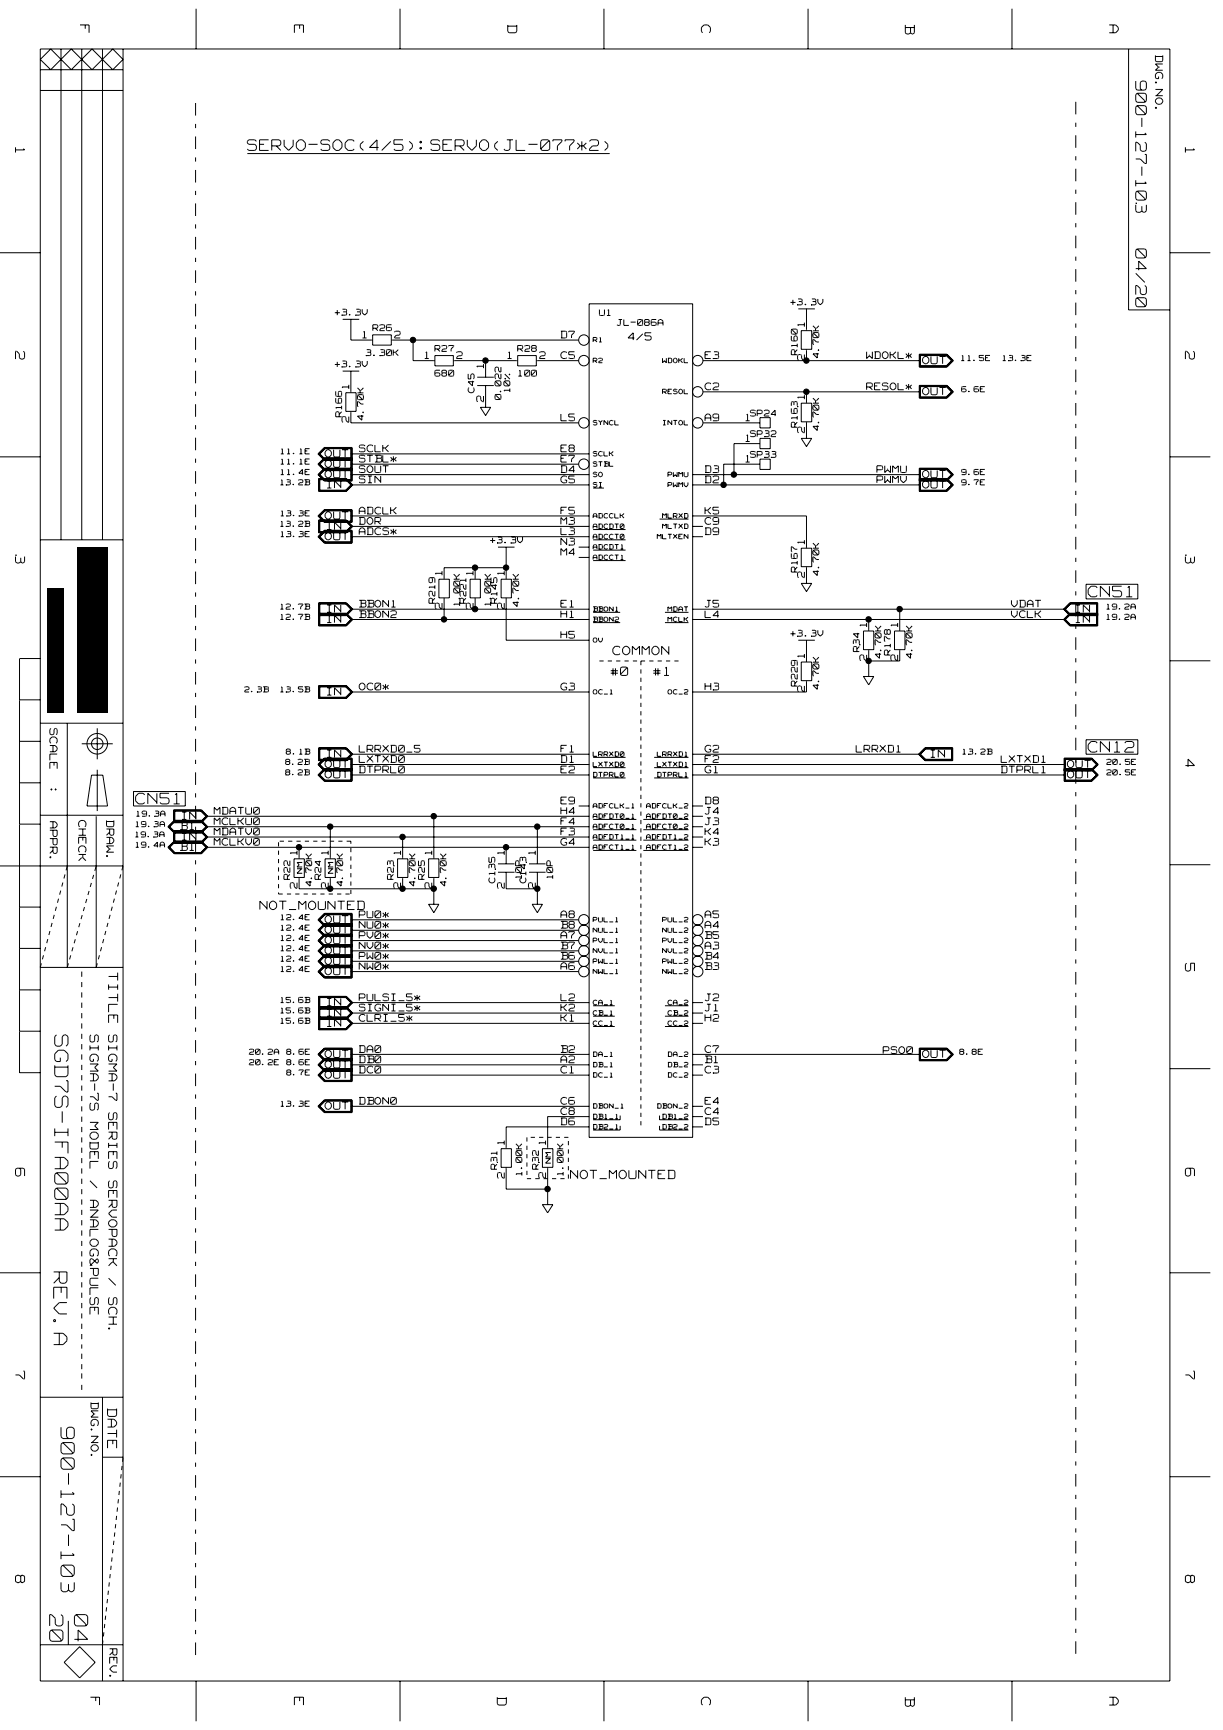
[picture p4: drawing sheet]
<svg xmlns="http://www.w3.org/2000/svg" width="297mm" height="420mm" viewBox="0 0 297 420" stroke-linecap="round" stroke-linejoin="round" font-family="sans-serif">
<defs><g id="words">
<g font-size="7.1" fill="#fff">
<text x="12.4" y="251.3" transform="rotate(90 12.4 251.3)">SGD7S-IFA00AA</text>
<text x="12.1" y="308.9" transform="rotate(90 12.1 308.9)">REV.A</text>
<text x="13.9" y="346.6" transform="rotate(90 13.9 346.6)">900-127-103</text>
<text x="11.2" y="392.1" transform="rotate(90 11.2 392.1)">20</text>
<text x="17.2" y="392.1" transform="rotate(90 17.2 392.1)">04</text>
</g>
<g font-size="5.8" fill="#fff">
<text x="275.1" y="19.7" transform="rotate(90 275.1 19.7)">900-127-103</text>
<text x="275.1" y="60.5" transform="rotate(90 275.1 60.5)">04/20</text>
</g>
<g font-size="4.9" fill="#fff">
<text x="18.8" y="6.1" transform="rotate(90 18.8 6.1)">F</text>
<text x="70.9" y="6.1" transform="rotate(90 70.9 6.1)">E</text>
<text x="122.7" y="6.1" transform="rotate(90 122.7 6.1)">D</text>
<text x="169.7" y="6.1" transform="rotate(90 169.7 6.1)">C</text>
<text x="219.2" y="6.1" transform="rotate(90 219.2 6.1)">B</text>
<text x="268.8" y="6.1" transform="rotate(90 268.8 6.1)">A</text>
<text x="3.1" y="35.8" transform="rotate(90 3.1 35.8)">1</text>
<text x="287.3" y="35.8" transform="rotate(90 287.3 35.8)">1</text>
<text x="60.1" y="37">SERVO-SOC(4/5):SERVO(JL-077*2)</text>
<text x="3.1" y="85.3" transform="rotate(90 3.1 85.3)">2</text>
<text x="287.3" y="85.3" transform="rotate(90 287.3 85.3)">2</text>
<text x="3.1" y="134.8" transform="rotate(90 3.1 134.8)">3</text>
<text x="287.3" y="134.8" transform="rotate(90 287.3 134.8)">3</text>
<text x="264.3" y="145.5">CN51</text>
<text x="264.3" y="183.2">CN12</text>
<text x="287.3" y="184.4" transform="rotate(90 287.3 184.4)">4</text>
<text x="32.9" y="195.7">CN51</text>
<text x="287.3" y="233.9" transform="rotate(90 287.3 233.9)">5</text>
<text x="25.7" y="236.2" transform="rotate(90 25.7 236.2)">TITLE SIGMA-7 SERIES SERVOPACK / SCH.</text>
<text x="3.1" y="283.7" transform="rotate(90 3.1 283.7)">6</text>
<text x="287.3" y="283.7" transform="rotate(90 287.3 283.7)">6</text>
<text x="3.1" y="333" transform="rotate(90 3.1 333)">7</text>
<text x="287.3" y="333" transform="rotate(90 287.3 333)">7</text>
<text x="25.5" y="342.1" transform="rotate(90 25.5 342.1)">DATE</text>
<text x="3.1" y="382.5" transform="rotate(90 3.1 382.5)">8</text>
<text x="287.3" y="382.5" transform="rotate(90 287.3 382.5)">8</text>
<text x="21.3" y="412.2" transform="rotate(90 21.3 412.2)">F</text>
<text x="70.9" y="412.2" transform="rotate(90 70.9 412.2)">E</text>
<text x="120.1" y="412.2" transform="rotate(90 120.1 412.2)">D</text>
<text x="169.7" y="412.2" transform="rotate(90 169.7 412.2)">C</text>
<text x="219.2" y="412.2" transform="rotate(90 219.2 412.2)">B</text>
<text x="268.8" y="412.2" transform="rotate(90 268.8 412.2)">A</text>
</g>
<text font-size="4.5" fill="#fff" x="21.3" y="251.3" transform="rotate(90 21.3 251.3)">SIGMA-7S MODEL / ANALOG&amp;PULSE</text>
<g font-size="3.9" fill="#fff">
<text x="280.1" y="13.5" transform="rotate(90 280.1 13.5)">DWG.NO.</text>
<text x="11.6" y="176.9" transform="rotate(90 11.6 176.9)">SCALE</text>
<text x="11.6" y="191.1" transform="rotate(90 11.6 191.1)">:</text>
<text x="11.6" y="199.6" transform="rotate(90 11.6 199.6)">APPR.</text>
<text x="18.6" y="199.3" transform="rotate(90 18.6 199.3)">CHECK</text>
<text x="25.4" y="199.3" transform="rotate(90 25.4 199.3)">DRAW.</text>
<text x="21.6" y="340.6" transform="rotate(90 21.6 340.6)">DWG.NO.</text>
<text x="26.1" y="400.4" transform="rotate(90 26.1 400.4)">REV.</text>
</g>
<g font-size="3.8" fill="#fff">
<text x="148.8" y="159.4">COMMON</text>
<text x="148.3" y="164.4">#0</text>
<text x="158.7" y="164.4">#1</text>
<text x="63.1" y="221.3">NOT_MOUNTED</text>
<text x="138.6" y="286.6">NOT_MOUNTED</text>
</g>
<g font-size="3.7" fill="#fff">
<text x="195.9" y="79.3" transform="rotate(-90 195.9 79.3)">1</text>
<text x="118" y="89.4" transform="rotate(-90 118 89.4)">1</text>
<text x="195.9" y="87.5" transform="rotate(-90 195.9 87.5)">2</text>
<text x="85.3" y="94.4" transform="rotate(-90 85.3 94.4)">1</text>
<text x="118" y="97.6" transform="rotate(-90 118 97.6)">2</text>
<text x="195.9" y="96.9" transform="rotate(-90 195.9 96.9)">1</text>
<text x="85.3" y="102.6" transform="rotate(-90 85.3 102.6)">2</text>
<text x="195.9" y="105.1" transform="rotate(-90 195.9 105.1)">2</text>
<text x="195.9" y="132.2" transform="rotate(-90 195.9 132.2)">1</text>
<text x="107.9" y="139.7" transform="rotate(-90 107.9 139.7)">1</text>
<text x="115.4" y="139.7" transform="rotate(-90 115.4 139.7)">1</text>
<text x="123" y="139.7" transform="rotate(-90 123 139.7)">1</text>
<text x="195.9" y="140.3" transform="rotate(-90 195.9 140.3)">2</text>
<text x="107.9" y="147.9" transform="rotate(-90 107.9 147.9)">2</text>
<text x="115.4" y="147.9" transform="rotate(-90 115.4 147.9)">2</text>
<text x="123" y="147.9" transform="rotate(-90 123 147.9)">2</text>
<text x="211" y="152.3" transform="rotate(-90 211 152.3)">1</text>
<text x="218.6" y="152.3" transform="rotate(-90 218.6 152.3)">1</text>
<text x="195.9" y="159.8" transform="rotate(-90 195.9 159.8)">1</text>
<text x="211" y="160.4" transform="rotate(-90 211 160.4)">2</text>
<text x="218.6" y="160.4" transform="rotate(-90 218.6 160.4)">2</text>
<text x="195.9" y="168" transform="rotate(-90 195.9 168)">2</text>
<text x="72.7" y="207.6" transform="rotate(-90 72.7 207.6)">1</text>
<text x="80.3" y="207.6" transform="rotate(-90 80.3 207.6)">1</text>
<text x="97.8" y="207.6" transform="rotate(-90 97.8 207.6)">1</text>
<text x="105.4" y="207.6" transform="rotate(-90 105.4 207.6)">1</text>
<text x="123" y="207.6" transform="rotate(-90 123 207.6)">1</text>
<text x="130.6" y="207.6" transform="rotate(-90 130.6 207.6)">1</text>
<text x="72.7" y="215.8" transform="rotate(-90 72.7 215.8)">2</text>
<text x="80.3" y="215.8" transform="rotate(-90 80.3 215.8)">2</text>
<text x="97.8" y="215.8" transform="rotate(-90 97.8 215.8)">2</text>
<text x="105.4" y="215.8" transform="rotate(-90 105.4 215.8)">2</text>
<text x="123" y="215.8" transform="rotate(-90 123 215.8)">2</text>
<text x="130.6" y="215.8" transform="rotate(-90 130.6 215.8)">2</text>
<text x="123" y="278" transform="rotate(-90 123 278)">1</text>
<text x="133.1" y="278" transform="rotate(-90 133.1 278)">1</text>
<text x="123" y="286.2" transform="rotate(-90 123 286.2)">2</text>
<text x="133.1" y="286.2" transform="rotate(-90 133.1 286.2)">2</text>
</g>
<g font-size="3.3" fill="#fff">
<text x="152.5" y="82.9">4/5</text>
<text x="224.1" y="88.6">OUT</text>
<text x="224.1" y="96.2">OUT</text>
<text x="79" y="111.3">OUT</text>
<text x="79" y="113.8">OUT</text>
<text x="79" y="116.3">OUT</text>
<text x="79.5" y="118.8">IN</text>
<text x="224.1" y="118.8">OUT</text>
<text x="224.1" y="116.3">OUT</text>
<text x="79" y="131.4">OUT</text>
<text x="79" y="126.4">OUT</text>
<text x="79.5" y="128.9">IN</text>
<text x="79.5" y="149">IN</text>
<text x="261.3" y="149">IN</text>
<text x="79.5" y="151.5">IN</text>
<text x="261.3" y="151.5">IN</text>
<text x="79.5" y="169.1">IN</text>
<text x="79.5" y="184.2">IN</text>
<text x="226.1" y="184.2">IN</text>
<text x="79" y="186.7">OUT</text>
<text x="79" y="189.2">OUT</text>
<text x="259.2" y="189.2">OUT</text>
<text x="259.2" y="186.7">OUT</text>
<text x="43.7" y="201.8">BI</text>
<text x="44.2" y="199.3">IN</text>
<text x="43.7" y="206.8">BI</text>
<text x="44.2" y="204.3">IN</text>
<text x="79" y="224.5">OUT</text>
<text x="79" y="226.9">OUT</text>
<text x="79" y="229.5">OUT</text>
<text x="79" y="232">OUT</text>
<text x="79" y="234.5">OUT</text>
<text x="79" y="237">OUT</text>
<text x="79.5" y="244.6">IN</text>
<text x="79.5" y="247.1">IN</text>
<text x="79.5" y="249.6">IN</text>
<text x="79" y="257.1">OUT</text>
<text x="224.1" y="257.1">OUT</text>
<text x="79" y="262.2">OUT</text>
<text x="79" y="259.7">OUT</text>
<text x="79" y="269.7">OUT</text>
</g>
<g font-size="3.1" fill="#fff">
<text x="88.1" y="82.4">1</text>
<text x="95.8" y="82.4">2</text>
<text x="136.2" y="82.4">D7</text>
<text x="103.2" y="87.4">1</text>
<text x="110.9" y="87.4">2</text>
<text x="123.3" y="87.4">1</text>
<text x="131" y="87.4">2</text>
<text x="136.2" y="87.4">C5</text>
<text x="171.2" y="87.4">E3</text>
<text x="194.1" y="86.1" transform="rotate(-90 194.1 86.1)">R160</text>
<text x="199.3" y="87" transform="rotate(-90 199.3 87)">4.70K</text>
<text x="210.5" y="87.4">WDOKL*</text>
<text x="115.6" y="95.4" transform="rotate(-90 115.6 95.4)">C45</text>
<text x="124.2" y="95.2" transform="rotate(-90 124.2 95.2)">10%</text>
<text x="171.2" y="95">C2</text>
<text x="210.5" y="95">RESOL*</text>
<text x="83.4" y="101.2" transform="rotate(-90 83.4 101.2)">R166</text>
<text x="122.1" y="97" transform="rotate(-90 122.1 97)">0.022</text>
<text x="88.7" y="102.1" transform="rotate(-90 88.7 102.1)">4.70K</text>
<text x="136.2" y="102.5">L5</text>
<text x="171.2" y="102.5">A9</text>
<text x="181.1" y="107.5">1</text>
<text x="181.1" y="102.5">1</text>
<text x="194.1" y="103.8" transform="rotate(-90 194.1 103.8)">R163</text>
<text x="199.3" y="104.6" transform="rotate(-90 199.3 104.6)">4.70K</text>
<text x="87.2" y="110">SCLK</text>
<text x="87.2" y="112.5">STBL*</text>
<text x="136.2" y="112.5">E7</text>
<text x="136.2" y="110">E8</text>
<text x="181.1" y="112.5">1</text>
<text x="87.2" y="115.1">SOUT</text>
<text x="87.2" y="117.6">SIN</text>
<text x="136.2" y="115.1">D4</text>
<text x="136.2" y="117.6">G5</text>
<text x="171.2" y="117.6">D2</text>
<text x="171.2" y="115.1">D3</text>
<text x="213" y="117.6">PWMV</text>
<text x="213" y="115.1">PWMU</text>
<text x="87.2" y="125.1">ADCLK</text>
<text x="136.2" y="125.1">F5</text>
<text x="171.2" y="125.1">K5</text>
<text x="87.2" y="127.6">DOR</text>
<text x="87.2" y="130.1">ADCS*</text>
<text x="136.2" y="127.6">M3</text>
<text x="136.2" y="130.1">L3</text>
<text x="171.2" y="130.1">D9</text>
<text x="171.2" y="127.6">C9</text>
<text x="136.2" y="132.7">N3</text>
<text x="136.2" y="135.2">M4</text>
<text x="194.1" y="138.9" transform="rotate(-90 194.1 138.9)">R167</text>
<text x="199.3" y="139.8" transform="rotate(-90 199.3 139.8)">4.70K</text>
<text x="87.2" y="147.7">BBON1</text>
<text x="106" y="146.5" transform="rotate(-90 106 146.5)">R219</text>
<text x="112.1" y="147.2" transform="rotate(-90 112.1 147.2)">1.00K</text>
<text x="113.6" y="146.5" transform="rotate(-90 113.6 146.5)">R221</text>
<text x="119.6" y="147.2" transform="rotate(-90 119.6 147.2)">1.00K</text>
<text x="121.1" y="146.5" transform="rotate(-90 121.1 146.5)">R145</text>
<text x="126.4" y="147.3" transform="rotate(-90 126.4 147.3)">4.70K</text>
<text x="136.2" y="147.7">E1</text>
<text x="171.2" y="147.7">J5</text>
<text x="245.7" y="147.7">VDAT</text>
<text x="87.2" y="150.3">BBON2</text>
<text x="136.2" y="155.3">H5</text>
<text x="136.2" y="150.3">H1</text>
<text x="171.2" y="150.3">L4</text>
<text x="245.7" y="150.3">VCLK</text>
<text x="209.1" y="158.2" transform="rotate(-90 209.1 158.2)">R34</text>
<text x="214.4" y="159.9" transform="rotate(-90 214.4 159.9)">4.70K</text>
<text x="216.7" y="159.1" transform="rotate(-90 216.7 159.1)">R178</text>
<text x="222" y="159.9" transform="rotate(-90 222 159.9)">4.70K</text>
<text x="87.2" y="167.9">OC0*</text>
<text x="136.2" y="167.9">G3</text>
<text x="171.2" y="167.9">H3</text>
<text x="194.1" y="166.6" transform="rotate(-90 194.1 166.6)">R229</text>
<text x="199.3" y="167.4" transform="rotate(-90 199.3 167.4)">4.70K</text>
<text x="87.2" y="185.5">LXTXD0</text>
<text x="87.2" y="183">LRRXD0_5</text>
<text x="136.2" y="185.5">D1</text>
<text x="136.2" y="183">F1</text>
<text x="171.2" y="185.5">F2</text>
<text x="171.2" y="183">G2</text>
<text x="207.9" y="183">LRRXD1</text>
<text x="243.2" y="185.5">LXTXD1</text>
<text x="87.2" y="188">DTPRL0</text>
<text x="136.2" y="188">E2</text>
<text x="171.2" y="188">G1</text>
<text x="243.2" y="188">DTPRL1</text>
<text x="136.2" y="195.5">E9</text>
<text x="171.2" y="195.5">D8</text>
<text x="52" y="200.6">MCLKU0</text>
<text x="52" y="203.1">MDATV0</text>
<text x="52" y="198">MDATU0</text>
<text x="136.2" y="203.1">F3</text>
<text x="136.2" y="198">H4</text>
<text x="136.2" y="200.6">F4</text>
<text x="171.2" y="203.1">K4</text>
<text x="171.2" y="198">J4</text>
<text x="171.2" y="200.6">J3</text>
<text x="52" y="205.6">MCLKV0</text>
<text x="136.2" y="205.6">G4</text>
<text x="171.2" y="205.6">K3</text>
<text x="70.8" y="213.6" transform="rotate(-90 70.8 213.6)">R22</text>
<text x="76.1" y="215.2" transform="rotate(-90 76.1 215.2)">4.70K</text>
<text x="78.4" y="213.6" transform="rotate(-90 78.4 213.6)">R24</text>
<text x="83.7" y="215.2" transform="rotate(-90 83.7 215.2)">4.70K</text>
<text x="96" y="213.6" transform="rotate(-90 96 213.6)">R23</text>
<text x="101.3" y="215.2" transform="rotate(-90 101.3 215.2)">4.70K</text>
<text x="103.5" y="213.6" transform="rotate(-90 103.5 213.6)">R25</text>
<text x="108.8" y="215.2" transform="rotate(-90 108.8 215.2)">4.70K</text>
<text x="120.6" y="214.4" transform="rotate(-90 120.6 214.4)">C135</text>
<text x="127.1" y="213.4" transform="rotate(-90 127.1 213.4)">10P</text>
<text x="128.1" y="214.4" transform="rotate(-90 128.1 214.4)">C143</text>
<text x="134.7" y="213.4" transform="rotate(-90 134.7 213.4)">10P</text>
<text x="87.2" y="225.7">NU0*</text>
<text x="87.2" y="223.2">PU0*</text>
<text x="136.2" y="223.2">A8</text>
<text x="136.2" y="225.7">B8</text>
<text x="171.2" y="223.2">A5</text>
<text x="171.2" y="225.7">A4</text>
<text x="87.2" y="230.8">NV0*</text>
<text x="87.2" y="228.2">PV0*</text>
<text x="87.2" y="233.3">PW0*</text>
<text x="136.2" y="233.3">B6</text>
<text x="136.2" y="228.2">A7</text>
<text x="136.2" y="230.8">B7</text>
<text x="171.2" y="233.3">B4</text>
<text x="171.2" y="228.2">B5</text>
<text x="171.2" y="230.8">A3</text>
<text x="87.2" y="235.8">NW0*</text>
<text x="136.2" y="235.8">A6</text>
<text x="171.2" y="235.8">B3</text>
<text x="87.2" y="243.3">PULSI_5*</text>
<text x="87.2" y="245.8">SIGNI_5*</text>
<text x="136.2" y="245.8">K2</text>
<text x="136.2" y="243.3">L2</text>
<text x="171.2" y="245.8">J1</text>
<text x="171.2" y="243.3">J2</text>
<text x="87.2" y="248.3">CLRI_5*</text>
<text x="136.2" y="248.3">K1</text>
<text x="171.2" y="248.3">H2</text>
<text x="87.2" y="255.9">DA0</text>
<text x="136.2" y="255.9">B2</text>
<text x="171.2" y="255.9">C7</text>
<text x="214.5" y="256.2">PSO0</text>
<text x="87.2" y="258.4">DB0</text>
<text x="87.2" y="260.9">DC0</text>
<text x="136.2" y="260.9">C1</text>
<text x="136.2" y="258.4">A2</text>
<text x="171.2" y="258.4">B1</text>
<text x="171.2" y="260.9">C3</text>
<text x="87.2" y="268.5">DBON0</text>
<text x="136.2" y="268.5">C6</text>
<text x="171.2" y="268.5">E4</text>
<text x="136.2" y="273.5">D6</text>
<text x="136.2" y="271">C8</text>
<text x="171.2" y="273.5">D5</text>
<text x="171.2" y="271">C4</text>
<text x="121.1" y="284" transform="rotate(-90 121.1 284)">R31</text>
<text x="127.2" y="285.5" transform="rotate(-90 127.2 285.5)">1.00K</text>
<text x="131.2" y="284" transform="rotate(-90 131.2 284)">R32</text>
<text x="137.2" y="285.5" transform="rotate(-90 137.2 285.5)">1.00K</text>
</g>
<g font-size="2.8" fill="#fff">
<text x="73.8" y="212.1" transform="rotate(-90 73.8 212.1)">NM</text>
<text x="81.4" y="212.1" transform="rotate(-90 81.4 212.1)">NM</text>
<text x="134.2" y="282.5" transform="rotate(-90 134.2 282.5)">NM</text>
</g>
<g font-size="2.7" fill="#fff">
<text x="81.3" y="76.8">+3.3V</text>
<text x="145.6" y="76.8">U1</text>
<text x="192" y="74.3">+3.3V</text>
<text x="90.6" y="80.5">R26</text>
<text x="149.9" y="79.2">JL-086A</text>
<text x="81.3" y="89.3">+3.3V</text>
<text x="88.9" y="86.6">3.30K</text>
<text x="105.6" y="85.6">R27</text>
<text x="125.7" y="85.6">R28</text>
<text x="105.6" y="91.6">680</text>
<text x="125.9" y="91.6">100</text>
<text x="182.2" y="101.3">SP24</text>
<text x="182.2" y="106.3">SP32</text>
<text x="182.2" y="111.3">SP33</text>
<text x="119" y="132.1">+3.3V</text>
<text x="192" y="154.7">+3.3V</text>
</g>
<g font-size="2.4" fill="#fff">
<text x="233.5" y="87.9">11.5E</text>
<text x="243.5" y="87.9">13.3E</text>
<text x="233.6" y="95.5">6.6E</text>
<text x="68.2" y="113">11.1E</text>
<text x="68.2" y="110.5">11.1E</text>
<text x="68.1" y="118.1">13.2B</text>
<text x="68.2" y="115.6">11.4E</text>
<text x="233.6" y="118.1">9.7E</text>
<text x="233.6" y="115.6">9.6E</text>
<text x="68.2" y="125.6">13.3E</text>
<text x="68.1" y="128.1">13.2B</text>
<text x="68.2" y="130.6">13.3E</text>
<text x="68.1" y="148.3">12.7B</text>
<text x="268.8" y="148.3">19.2A</text>
<text x="68.1" y="150.7">12.7B</text>
<text x="268.8" y="150.7">19.2A</text>
<text x="59.4" y="168.4">2.3B</text>
<text x="68.1" y="168.4">13.5B</text>
<text x="69.3" y="186">8.2B</text>
<text x="69.5" y="183.5">8.1B</text>
<text x="233.8" y="183.5">13.2B</text>
<text x="268.8" y="186">20.5E</text>
<text x="69.3" y="188.5">8.2B</text>
<text x="268.8" y="188.5">20.5E</text>
<text x="32.9" y="203.6">19.3A</text>
<text x="33" y="201.1">19.3A</text>
<text x="33.1" y="198.5">19.3A</text>
<text x="33" y="206.1">19.4A</text>
<text x="68.2" y="226.2">12.4E</text>
<text x="68.2" y="223.7">12.4E</text>
<text x="68.2" y="228.7">12.4E</text>
<text x="68.2" y="231.2">12.4E</text>
<text x="68.2" y="233.8">12.4E</text>
<text x="68.2" y="236.3">12.4E</text>
<text x="68.2" y="243.8">15.6B</text>
<text x="68.2" y="246.3">15.6B</text>
<text x="68.2" y="248.8">15.6B</text>
<text x="60.5" y="256.4">20.2A</text>
<text x="69.6" y="256.4">8.6E</text>
<text x="233" y="256.4">8.8E</text>
<text x="60.5" y="258.9">20.2E</text>
<text x="69.6" y="261.4">8.7E</text>
<text x="69.6" y="258.9">8.6E</text>
<text x="68.2" y="269">13.3E</text>
</g>
<g font-size="2.1" fill="#fff">
<text x="144.1" y="83.3">R1</text>
<text x="144.1" y="88.3">R2</text>
<text x="160.9" y="88.3">WDOKL</text>
<text x="160.9" y="95.8">RESOL</text>
<text x="144.1" y="103.4">SYNCL</text>
<text x="161" y="103.4">INTOL</text>
<text x="144.1" y="111">SCLK</text>
<text x="144.1" y="113.5">STBL</text>
<text x="144.1" y="118.5">SI</text>
<text x="144.1" y="116">SO</text>
<text x="162.2" y="118.5">PWMV</text>
<text x="162.2" y="116">PWMU</text>
<text x="144.1" y="131.1">ADCCT0</text>
<text x="144.1" y="128.6">ADCDT0</text>
<text x="144.1" y="126">ADCCLK</text>
<text x="159.6" y="131.1">MLTXEN</text>
<text x="160.9" y="128.6">MLTXD</text>
<text x="160.9" y="126">MLRXD</text>
<text x="144.1" y="136.1">ADCCT1</text>
<text x="144.1" y="133.6">ADCDT1</text>
<text x="144.1" y="148.7">BBON1</text>
<text x="162.2" y="148.7">MDAT</text>
<text x="144.1" y="151.2">BBON2</text>
<text x="162.2" y="151.2">MCLK</text>
<text x="144.1" y="156.2">OV</text>
<text x="144.1" y="168.8">OC_1</text>
<text x="162.2" y="168.8">OC_2</text>
<text x="144.1" y="183.9">LRRXD0</text>
<text x="159.6" y="183.9">LRRXD1</text>
<text x="144.1" y="188.9">DTPRL0</text>
<text x="144.1" y="186.4">LXTXD0</text>
<text x="159.6" y="188.9">DTPRL1</text>
<text x="159.6" y="186.4">LXTXD1</text>
<text x="144.1" y="196.5">ADFCLK_1</text>
<text x="157" y="196.5">ADFCLK_2</text>
<text x="144.1" y="201.5">ADFCT0_1</text>
<text x="144.1" y="199">ADFDT0_1</text>
<text x="157" y="201.5">ADFCT0_2</text>
<text x="157" y="199">ADFDT0_2</text>
<text x="144.1" y="206.5">ADFCT1_1</text>
<text x="144.1" y="204">ADFDT1_1</text>
<text x="157" y="206.5">ADFCT1_2</text>
<text x="157" y="204">ADFDT1_2</text>
<text x="144.1" y="226.7">NUL_1</text>
<text x="144.1" y="224.1">PUL_1</text>
<text x="160.9" y="226.7">NUL_2</text>
<text x="160.9" y="224.1">PUL_2</text>
<text x="144.1" y="231.6">NVL_1</text>
<text x="144.1" y="229.2">PVL_1</text>
<text x="160.9" y="231.6">NVL_2</text>
<text x="160.9" y="229.2">PVL_2</text>
<text x="144.1" y="236.7">NWL_1</text>
<text x="144.1" y="234.2">PWL_1</text>
<text x="160.9" y="236.7">NWL_2</text>
<text x="160.9" y="234.2">PWL_2</text>
<text x="144.1" y="244.2">CA_1</text>
<text x="162.2" y="244.2">CA_2</text>
<text x="144.1" y="249.3">CC_1</text>
<text x="144.1" y="246.8">CB_1</text>
<text x="162.2" y="249.3">CC_2</text>
<text x="162.2" y="246.8">CB_2</text>
<text x="144.1" y="256.8">DA_1</text>
<text x="162.2" y="256.8">DA_2</text>
<text x="144.1" y="261.8">DC_1</text>
<text x="144.1" y="259.3">DB_1</text>
<text x="162.2" y="261.8">DC_2</text>
<text x="162.2" y="259.3">DB_2</text>
<text x="144.1" y="269.4">DBON_1</text>
<text x="159.6" y="269.4">DBON_2</text>
<text x="144.1" y="274.4">DB2_1</text>
<text x="144.1" y="271.9">DB1_1</text>
<text x="160.9" y="274.4">DB2_2</text>
<text x="160.9" y="271.9">DB1_2</text>
</g>
</g></defs>
<path d="M11.6 142.9h4v30.3h-4zM18.6 133h7.5v40.1h-7.5z" fill="#000"/>
<path d="M261.3 24.7v377.3M47.5 402v-377.3" fill="none" stroke="#000" stroke-width=".24" stroke-dasharray="3 2 1 2" stroke-linecap="butt"/>
<g fill="none" stroke="#000" stroke-width=".24" stroke-dasharray="1 1 1 1 1 1 1 1" stroke-linecap="butt">
<path d="M145.6 160.5h10.1M155.7 160.5v113.2M155.7 160.5h10M67.6 204.6v12.5M67.6 217.1h17.6M85.2 204.3h-17.6M85.2 217.1v-12.8M9.8 235l6.5-24.7M16.3 235l7.1-24.7M23.4 235l6.5-24.7M128 276.2v10.1M138 276.2h-10"/>
<path d="M128 286.3h10M138 286.3v-10.1M24.9 399.5l5-45.6"/>
</g>
<g fill="none" stroke="#000" stroke-width=".24">
<path d="M9.8 11.9h274.3v396.4h-274.3zM9.8 16.9h20.1M12.3 11.9l5 5 5.1-5 5 5 2.5-2.5-2.5-2.5-5 5-5.1-5-5 5-2.5-2.5zM14.8 11.9v119.2M19.4 6.1h2.2v1.9M19.9 11.9v119.2M20.7 6.1v.9M24.9 11.9v119.2M29.9 11.9v396.4M47.6 2.1v9.8M72.8 6.1v.9M73.7 6.1h-2.2v1.9"/>
<path d="M73.7 6.1v1.9M97.2 2.1v9.8M123.3 7.6l.3 .4M123.3 6.1v1.5M123.4 6.4h2.1M125.5 6.1v1.5M125.5 7.6l-.3 .4h-1.5M146.7 2.1v9.8M170.3 6.7v.9M170.3 7.6l.3 .4M171 6.1l-.7 .6M171 6.1h.9l.7 .6"/>
<path d="M172.6 7.6l-.3 .4M172.6 6.7v.9M196.3 2.1v9.8M219.9 8l.3 .3M219.9 6.1v1.8M219.9 6.7h2.1M220.2 8.3h.6M221.1 6.7v1.2M221.1 8l-.3 .3M221.2 8l.2 .3M221.5 8.3h.2M222.1 8l-.3 .3"/>
<path d="M222.1 6.1v1.8M245.8 2.1v9.8M269.4 6.1h1.5M269.4 8h1.5M270.3 6.1v1.8M271 6.1l.6 .6M271.6 6.7v.6M271.6 7.3l-.6 .7M274.1 11.9v63.4h10M275.8 19.7v1.8M277.3 19.7l-.4 .4v1.4M277.4 19.7h.6"/>
<path d="M278 19.7l.4 .4v1.4M280.6 13.5v1.2M280.6 14.7l.3 .3M280.7 13.7h1.7M280.8 19.9l-.2 .2M280.9 19.9v.2M280.9 15h1.2M281.1 17.6l-.5 .5v.7l.3 .3M281.2 17.6h.7M281.4 18.6v.5h-.5M281.4 16.3h.2M281.9 17.6l.5 .5v.7l-.2 .3"/>
<path d="M282.4 13.5v1.2M282.4 15.5h-1.8l.8 .8-.7 .8h1.7M282.4 14.7l-.2 .3M3.8 35.8v1.2M5.7 36.1l.2 .3h-2.1M9.8 22h20.1M60.1 36.2l.3 .3M60.1 34.3v.4M60.1 34.7l.3 .4M60.1 37.3h88M60.4 34l-.3 .3M60.5 35.1h1.4l.4 .3v.8"/>
<path d="M60.5 34h1.3l.5 .3M62.3 36.2l-.5 .3h-1.3M63 34h2.2M63 34v2.5M63.1 36.5h2.1M63.1 35.1h1M66 34h1.8M66 34v2.5M66 35.4h1.8M67.1 35.5l1.1 1M67.8 34l.4 .3M68.2 34.4v.7l-.4 .3"/>
<path d="M69 34v1.4M69 35.4l1.1 1.1M71.2 34v1.4M71.2 35.4l-1.1 1.1M72 35.8l.7 .7M72.7 34l-.7 .7v1.1M72.7 34h.7M72.7 36.5h.7M73.4 34l.8 .8v1M74.2 35.8l-.8 .7M74.9 35.1h2.2M77.9 34.3v.4"/>
<path d="M77.9 34.7l.3 .4M77.9 36.2l.3 .3M78.2 34l-.3 .3M78.3 34h1.4M78.3 36.5h1.4M78.3 35.1h1.4M79.7 34l.4 .3M79.7 35.1l.4 .3v.8M80.1 36.2l-.4 .3M80.9 35.8l.7 .7M81.6 34l-.7 .7v1.1M81.6 34h.7"/>
<path d="M81.6 36.5h.7M82.3 34l.8 .8v1M83.1 35.8l-.8 .7M83.8 35.8l.7 .7M84.5 34l-.7 .8v1M84.6 34h1l.4 .3M86 36.2l-.4 .3h-1M87.5 35.8l.8 .7M87.5 35.1v.7M88.3 34.3l-.8 .8M89.8 35.8h2.1M91.6 34v2.5"/>
<path d="M91.6 34l-1.9 1.8M94.9 34.3l-2.2 2.2M95.7 36.2l.3 .3M96.1 36.5h1.4M97.5 35.1l.4 .4v.7M97.9 34h-2.2v1.1h1.8M97.9 36.2l-.4 .3M99.4 34.3l.7 .7M100.1 35.9l-.7 .6M100.2 35.1v.7M102 34.3h.3M102 34.4v.3h.3"/>
<path d="M102 35.9v.3h.3M102 35.8h.3M102.4 34.3v.4M102.4 35.8v.4M104.6 34.7l.3 .4M104.6 36.2l.3 .3M104.9 34l-.3 .3v.4M105 34h1.4M105 36.5h1.4M105 35.1h1.4M106.4 34l.4 .3M106.4 35.1l.4 .3v.8"/>
<path d="M106.8 36.2l-.4 .3M107.6 34v2.5h2.2M107.6 34h2.2M107.6 35.1h1.1M110.5 34h1.9l.3 .3M110.5 34v2.5M111.7 35.5l1 1M112.7 34.4v.7l-.4 .3h-1.7M113.5 35.4l1.1 1.1M113.5 34v1.4M115.7 34v1.4M115.7 35.4l-1.1 1.1"/>
<path d="M116.5 35.8l.7 .7M117.2 34l-.7 .7v1.1M117.2 34h.7l.8 .7v1.1M118.7 35.8l-.8 .7h-.7M120.1 35.1v.7M120.1 35.8l.8 .7M120.9 34.3l-.8 .8M122.4 36.2l.3 .3M122.8 36.5h.6M123.1 34h1.5M123.9 34v2.2M123.9 36.2l-.4 .3"/>
<path d="M125.3 34v2.5M125.4 36.5h2.2M128.4 35.1h2.2M131.3 34.4l.1 1.8 1.7-1.8M131.3 36.2l.4 .3M131.7 34l-.4 .3M131.7 34h1.4M131.7 36.5h1.4M133.1 34.3h.4M133.1 34l.4 .3M133.5 36.2l-.4 .3M133.5 34.4v1.8"/>
<path d="M136.4 34h-2.1v.3M136.4 34.4l-1 1.1v1M136.5 34v.3M137.2 34v.3M137.3 34h2.1M139.4 34.4l-1.1 1.1v1M139.4 34v.3M140.2 34.7l.7 .7M140.9 35.5l-.7 .7M141 35.4h.6M141.3 34.3v2.2M142.4 34.7l-.7 .8 .7 .7"/>
<path d="M143.2 36.2v.3M143.2 36.5h2.2M143.5 34l-.3 .3M143.6 34h1.3M144.9 35.4h-1l-.7 .8M145 34l.4 .3M145.4 34.4v.6l-.4 .4M146.9 34.3l.7 .7M147.6 35.9l-.7 .6M147.6 35.1v.7M275.8 34.5h.3M275.8 26v1.4l.4 .5h1.8"/>
<path d="M275.8 31.9v1.5M275.8 34.6v2.1M275.8 38.6h1.1M275.8 24.5l.4 .4h1.8M275.8 21.5l.4 .4h1.8M276.2 25.7l-.4 .3M276.2 34.5l.7 .8v1M276.2 25.7l1.8 1.7M276.2 25.7h1.8M276.2 22.7l1.8 1.7M276.9 38.6l1.1 1.1M276.9 36.4l.4 .3"/>
<path d="M276.9 21.5l.4 .3M277.3 28.6v2.2M277.4 36.7h.6M278 22.6h-1.8l-.4 .4v1.4M278 24.5v.3l.4-.3M278 27.5v.3M278 22.6l.4 .4v1.4M278 37.5l.4 .1v2.1M278 39.7h.4M278 34.5l.4 .4M278 32.3l.4 .4h-2.5M278 25.7l.4 .3"/>
<path d="M278.4 26v1.5l-.4 .4M278.4 21.5l-.4 .4M278.4 34.9v1.4M278.4 36.4l-.4 .3M280.6 26.3h.3M280.6 26.1h.2M280.6 24.3v.5M280.6 26.1v.2M280.6 20.2h.3M280.6 24.8l.5 .5M280.6 23.2h1.8M280.6 21.7h1.8"/>
<path d="M280.9 26.1v.2M281.1 23.8l-.5 .5M281.2 25.3h.7M281.2 23.8h.7M281.9 23.8l.5 .5M282.4 21.7l-1.5 1.5M282.4 24.3v.5M282.4 24.8l-.5 .5M287.9 35.8v1.2M288 36.4h2.1M289.8 36.1l.3 .3M275.8 49.4h.1"/>
<path d="M275.8 51.2l.4 .4h.7M275.8 43.8v1.5M275.8 49.7v1.4M275.8 48.2l.4 .4h1.8M276.2 46.4l1.8 1.8M277.3 51.2l-.4 .4M277.3 40.5v2.2M277.3 50.1v1M277.3 51.2l.4 .4M277.7 51.6h.3M278 46.4h-1.8l-.4 .3v1.5M278 48.2v.4l.4-.4"/>
<path d="M278 46.4l.4 .4v1.4M278 44.2l.4 .3h-2.5M278.4 51.2l-.4 .4M278.4 49.7v1.4M0 61.4h9.8M81.3 75.9h1.2M81.9 75.3v1.2M83 76.5h.1M83.2 75.1h.8l.2 .2M83.2 77.6h4M84 75.8l.2 .5M84.2 76.4l-.3 .1h-.7"/>
<path d="M84.2 75.4v.1M84.2 75.5l-.2 .2h-.6M84.9 76.5h.1M85 76.4l-.2 .1M85 76.4v.1M85.2 77.6v5h5.3M86.3 76.5h.1M86.5 75.1h.8l.2 .2M87.4 75.8l.1 .5M87.5 75.4v.1M87.5 76.4l-.2 .1h-.8M87.5 75.5l-.2 .2h-.6"/>
<path d="M88 75.9l.5 .6M88 75.1v.8M89.2 75.1v.8M89.2 75.9l-.6 .6M90.6 78.9v1.4M90.6 78.9h.9M90.6 79.7h.9M91.2 79.8l.6 .5M91.6 78.9l.2 .2M91.8 79.1v.4l-.2 .2M92.4 78.9l-.2 .2M92.4 78.9h.8l.2 .2"/>
<path d="M93.4 79.1l-.2 .6h-.6l-.4 .6M93.9 79.1v1M94 79.5l-.1 .2M94 78.9l-.1 .2M94.1 79.5h.8l.2 .2M94.1 78.9h1M95.1 79.8v.3M143.1 73.8h25.1v202.4h-25.1zM145.6 76.5l.2 .1M145.6 75.2v1.2M146.8 76.5l-.2 .1h-.8M146.8 75.2v1.2"/>
<path d="M147.4 76.6h.9M147.8 75.2l-.2 .2M147.8 75.2v1.4M149.9 78.9l.1 .1M150.1 79h.3M150.2 77.6h.9M150.7 78.9l-.2 .1M150.7 77.6v1.2M151.5 77.6v1.4M151.6 79h1.1M153.2 78.2h1.2M154.9 78.9l.1 .1"/>
<path d="M154.9 77.9v.9M155 77.6l-.1 .2M155.1 77.6h.7M155.1 79h.7M155.8 77.9l-.9 .9M155.9 77.8h.1M155.9 77.6l.2 .2M156.1 78.9l-.2 .1M156.1 77.9v.9M156.5 79h.1M156.7 77.6l-.2 .4 .2 .2-.2 .5 .2 .3M156.7 77.6h.8l.2 .4-.2 .2"/>
<path d="M156.7 78.2h.8M157.5 78.2l.2 .5-.2 .3h-.8M158.2 78.9l.2 .1h.8l.2-.1M158.2 77.9v.9M158.2 78.4l.1-.2h.8l.3 .2M159.4 77.6h-1l-.2 .2M159.4 78.5v.3M159.8 78.1v.9M159.9 78.4h1.1M160.2 77.6l-.4 .4M160.2 77.6h.4M160.6 77.6l.4 .4"/>
<path d="M161 78.1v.9M192 73.4h1.2M192.4 80l1 1.1M192.6 72.8v1.2M193.4 79.9h-1l-.2 .2v.8M193.5 79.9l.1 .2v.8M193.6 74h.1M193.7 78.9l.3 .2M193.8 78.9h1.5M193.8 74h.8M193.8 72.6h.8M193.9 75h4"/>
<path d="M194 73.2h.6M194.6 72.6l.3 .2M194.7 73.3l.2 .5M194.9 72.9v.1M194.9 73.9l-.3 .1M194.9 73l-.3 .2M195.4 78.4v.9M195.7 73.9h-.2l.2 .1M195.7 73.9v.1M195.9 75v5.3M197 74h.1M197.2 74h.8"/>
<path d="M197.2 72.6h.8M197.4 73.2h.6M197.4 79.1l.7 .7v.5M198 72.6l.2 .2M198 73.3l.2 .5M198.1 79.8h.2M198.2 72.9v.1M198.2 73.9l-.2 .1M198.2 73l-.2 .2M198.6 72.6v.8M198.6 73.4l.6 .6M198.9 79.1l-.6 .6"/>
<path d="M199.9 72.6v.8M199.9 73.4l-.7 .6M275.8 69.3h.3M275.8 60.8v1.4M275.8 69.4v2.1M275.8 72.7v1.4M275.8 74.1l.4 .4h1.8M275.8 66.4l2.2 2.2M275.8 62.3l.4 .4h1.8M276.2 69.3l.7 .8M276.2 60.5l-.4 .3M276.2 72.3l1.8 1.8"/>
<path d="M276.2 60.5l1.8 1.7M276.2 60.5h1.8M276.6 63.4l1.8 1.8h-2.6M276.6 63.5v2.1M276.9 71.2l.4 .3M276.9 70.1v1M277.4 71.5h.6M278 72.3h-1.8l-.4 .3M278 62.3v.3M278 74.1v.4M278 69.3l.4 .4v1.4M278 72.3l.4 .3"/>
<path d="M278 60.5l.4 .3M278.4 74.1l-.4 .4M278.4 60.8v1.4M278.4 72.7v1.4M278.4 71.2l-.4 .3M278.4 62.3l-.4 .4M284.1 61.4h9.9M3.8 85.3h.2M3.8 85.3v1.9M4.1 85.3l.6 .6M4.7 86.9l.3 .3M4.7 86v.8"/>
<path d="M5.7 85.3l.3 .3v1.2M6 86.9l-.3 .3h-.6M81.3 88.5h1.2M81.5 96.1l.2 .2M81.5 97.7l.2 .2M81.5 95v1.1M81.5 96.7v1M81.7 100l-.2 .2M81.8 100l.6 .2M81.8 97.9h1M81.8 96.3h1M81.9 87.9v1.2"/>
<path d="M82.2 96.1l.1 .1M82.2 97.7l.1 .2M82.2 96.9v.8M82.8 95l-.6 .3v.8M82.8 96.7h-.4l-.2 .2M82.8 95l.2 .3v.8M82.8 96.7l.2 .2M82.9 99h-1.4l.2 .2M83 89.1h.1M83 96.1l-.2 .2M83 97.7l-.2 .2M83 96.9v.8"/>
<path d="M83 98.6v.8M83 100l-.6 .6M83.1 94l.2 .2M83.1 94h1.6M83.2 87.7h.8l.2 .2M83.2 90.1h4M84 95.4h2.5v4.5h-2.5zM84 88.4l.2 .1M84.2 88.9l-.3 .2h-.7M84.2 87.9v.2M84.2 88.6v.3M84.2 88.1l-.2 .2h-.6"/>
<path d="M84.7 93.5v.9M84.8 89v.1M84.8 88.9h.2M84.9 89.1h.1M85 88.9v.2M85.2 90.1v5.3M85.2 99.9v2.8h55.3M86.3 89.1h.1M86.5 87.7h.8l.2 .2M86.8 96.9l.2 .2M86.8 98.7h.2M86.8 95.4h1.5"/>
<path d="M86.8 94.2l.7 .7v.5M86.8 96.1v.8M87 95.9v.2M87 95.8l-.2 .3M87 97.5h-.2v1.2M87.1 95.8h1M87.1 96.1l1 .9M87.1 97.1h1M87.1 97.5l.6 .6M87.4 88.4l.1 .1M87.5 94.8h.2M87.5 88.9l-.2 .2h-.8"/>
<path d="M87.5 87.9v.2M87.5 88.6v.3M87.5 88.1l-.2 .2h-.6M87.7 98.1h.6M88 87.7v.8M88 88.5l.5 .6M88.1 82.1h.9M88.1 95.8l.2 .3M88.3 96.9l-.2 .2M88.3 96.1v.8M88.3 94.2l-.6 .6M88.3 80.7l.2-.3v1.6"/>
<path d="M88.9 86.4h.1M89.1 84.9h.7M89.1 86.4h.7M89.2 87.7v.8M89.2 88.5l-.6 .6M89.2 85.6h.6M89.9 84.9l.2 .2M89.9 85.6l.2 .5-.2 .3M90.1 85.2v.1M90.1 85.3l-.2 .3M90.5 81.3h4.5v2.5h-4.5zM90.7 86.2h.2"/>
<path d="M90.7 86.2v.2M90.8 86.4h.1M90.9 86.2v.2M92.2 86.4h.1M92.2 80.3h1.2M92.4 84.9h.8l.2 .2M93.3 85.6l.1 .5-.2 .3h-.8M93.4 85.2v.1M93.4 85.3l-.2 .3h-.6M93.9 80.1l.1 .2M93.9 86.2l.1 .2M93.9 85.2v.9"/>
<path d="M94 84.9l-.1 .2M94.1 84.9h.7l.3 .2M94.8 85.2l-.9 .9M94.9 85.1h.1M95 82.6h45.5M95.1 85.2v1l-.2 .2h-.8M95.1 80.1l-.2 .2h-.8M95.5 84.9v1.5M95.5 85.6h.6M95.8 81.9v.2h1.4M96 80.4l-.2 .3M96.1 80.4h.9l.2 .3"/>
<path d="M96.1 85.6l.6 .8M96.3 81.4l-.5 .5M96.7 84.9l-.6 .7M97.2 81.2l-.2 .2h-.7M97.2 80.7v.4M100.3 82.6v5h5.3M103.2 87.1h.9M103.6 85.4l-.2 .3M103.6 85.5v1.5M105.6 91.2l.2 .2M105.6 86.4h4.5v2.5h-4.5zM105.6 83.9h1l.2 .2"/>
<path d="M105.6 83.9v1.4M105.6 90.2v.9M105.8 90.6l-.1 .1M105.8 89.9l-.2 .2M105.8 90.6h.8l.2 .2v.3M105.8 89.9h1M106.3 84.8l.5 .5M106.8 84.2l-.2 .6h-.9M106.8 91.2l-.2 .2h-.8M107.3 91.4h.1M107.4 89.9l-.1 .4 .1 .3-.1 .4 .1 .4M107.4 83.9l-.1 .2"/>
<path d="M107.5 89.9h.8l.2 .4-.2 .3M107.5 83.9h.8l.2 .2M107.5 90.6h.7M107.7 84.8l-.4 .5h1.2M108.3 90.6l.2 .4-.3 .4h-.7M108.5 84.2l-.2 .6h-.6M109 91.2l.1 .2M109 90.2v.9l.9-.9M109.1 89.9l-.1 .2M109.2 89.9h.8l.2 .2M110 90.1h.2M110.1 87.6h15.6"/>
<path d="M110.2 83.9h-1.2v.2M110.2 84.2l-.6 .6v.5M110.2 91.2l-.2 .2h-.8M110.2 83.9v.2M110.2 90.2v.9M110.9 87.1h1.4M111.1 85.4l-.2 .3M111.1 85.4h1l.2 .3M112.3 86.1l-.2 .3h-.7l-.5 .5v.2M112.3 85.7v.4M113.7 92h.6M113.7 95l.5 .4h.5"/>
<path d="M113.7 90.8v1.2M113.7 94.4v.6M113.9 94.1l-.2 .3M114.3 91.1v.9M114.8 92.5v1.2M114.9 90.8l-.6 .2M115 90.8l.1 .2M115 94.1l.1 .3M115.1 91.9l-.1 .1M115.1 91.1v.7M115.1 94.4v.6M115.1 92.7h-1.4l1.1 1"/>
<path d="M115.1 95l-.3 .4M115.8 88.9l.2 .3M115.8 97.4l.2 .2M115.8 88.9h1.6M115.9 93.6h4M115.9 91.6h4M116 96.2l-.2 .2v.9M116.1 96.2h.4M116.5 96.2l.3 .2v.7l.4 .5h.2M116.7 98.9h2.5l-1.3 2zM117.4 88.4v1M117.4 96.2v1.3"/>
<path d="M117.9 87.6v4M117.9 93.6v5.3M120.2 91l.3-.2h.4l.2 .2M120.2 90.2l.2 .2M120.2 90.2v-.8l.2-.2h.4l.3 .2v.6l.4 .4M120.2 91.9l.2 .1M120.2 93.6l.2 .1h1.1M120.2 96.9l.2 .1h1.1M120.2 91.1v.7M120.2 92.8v.7M120.2 96.1v.7M120.4 92.5v.2"/>
<path d="M120.4 95.8v.2M120.4 95.8l-.2 .2M120.5 92.8l1 .9M120.5 96.1l1 .9M120.5 95.8h1M121.1 91.1v.5l.4 .4M121.5 92.5h-1.1l-.2 .2M121.5 92.5l.2 .2M121.5 95.8l.2 .2M121.5 90.4h.2M121.5 92h.2M121.5 95.2h.2"/>
<path d="M121.7 93.6l-.2 .1M121.7 95.2l-.2-.2v.2M121.7 89.2v1.1M121.7 90.8v1.2M121.7 92.8v.7M121.7 96.1v.7M121.7 96.9l-.2 .1M122.4 93.6l.2 .1M122.4 92.8v.7M122.6 90.8l1.2 1.3M122.6 92.1v-.2h.2l-.2 .2M122.6 92.5v.2"/>
<path d="M122.6 92.5l-.2 .2M122.6 93.7h1M122.6 92.5h1M122.6 92.8l1 .9M123.3 87.1h.9M123.7 90.8h.1M123.7 90.9l.1 .2M123.7 92.5l.1 .2M123.7 85.4l-.2 .3M123.7 85.5v1.5M123.8 94.8h-1.4l.2 .2M123.8 90.9v.1"/>
<path d="M123.8 92.8v.7M123.8 94.4v.8M123.8 93.6l-.1 .1M125.7 86.4h4.6v2.5h-4.6zM125.7 83.9h1l.3 .2M125.7 83.9v1.4M125.9 91.4h.8M126.3 89.9l-.2 .2M126.3 90v1.3M126.4 84.8l.6 .5M127 84.2v.3l-.3 .3h-.9M127.4 91.2l.2 .2"/>
<path d="M127.4 90.2v.9l1-.9M127.6 89.9l-.2 .2M127.6 83.9l-.2 .2M127.6 89.9h.8l.3 .2M127.6 83.9h.8l.3 .2M127.8 84.8l-.4 .5h1.3M128.4 90.1h.2M128.7 91.2l-.3 .2h-.8M128.7 84.2l-.3 .6h-.6M128.7 90.2v.9M129.1 85.3h.1M129.1 91.2l.1 .2h.8l.3-.2"/>
<path d="M129.1 90.1l.2-.2h.8l.2 .2M129.1 90.2v.9l.9-.9M129.2 84.5l-.1-.2 .2-.4h.8l.2 .4-.2 .2M129.2 84.5l-.1 .5 .2 .3h.8l.2-.3-.2-.5M129.3 84.5h.7M130.1 90.1h.2M130.3 87.6h10.2M130.3 90.2v.9M131.1 87.1h1.3M131.2 85.4l-.2 .3M131.3 85.4h.9l.2 .3M131.5 86.4l-.5 .7"/>
<path d="M132.4 86.1l-.2 .3h-.7M132.4 85.7v.4M136.2 82.1h1.2M136.2 80.4h1.2M136.4 80.5v1.5M136.7 85.4l-.5 .5v.7l.5 .5M136.7 87.1h.7M136.7 85.4h.7M137.4 80.4l.2 .3M137.4 85.4l.2 .3M137.6 80.7v1.2l-.2 .2M137.6 86.9l-.2 .2"/>
<path d="M138.1 80.4v.3M138.1 85.4v.7M138.1 86.9l.2 .2M138.2 86.1h1.1l.2 .3M138.2 85.4h1.3M138.2 80.4h1.3M139.5 80.7l-.7 .7v.7M139.5 80.4v.3M139.5 86.4v.4M139.5 86.9l-.2 .2h-.9M144.1 87.6h.7M144.1 82.6h.7"/>
<path d="M144.6 87.7l.4 .4M144.6 82.6l.4 .5M144.8 82h-.7v1.1M144.8 87h-.7v1.1M144.8 82l.2 .2-.2 .4M144.8 87l.2 .2-.2 .4M145.4 88.1h.9M145.5 87l-.1 .2M145.5 83.1h.6M145.5 87h.6M145.7 82.1l.1-.1v1M145.7 87.6l-.3 .5"/>
<path d="M145.7 87.6h.4M146.1 87l.2 .2-.2 .4M152.6 82.1h1.5M153.8 80.9v1.7M153.8 80.8l-1.3 1.3M156.1 81.1l-1.5 1.5M156.6 82.3l.3 .3M156.9 82.6h1M157.9 81.6l.3 .2v.5M158.2 80.8h-1.6l.1 .8h1.2M158.2 82.3l-.3 .3M160.9 87v1.1"/>
<path d="M160.9 94.6v1M160.9 94.5h.7M161 95.2h.6M161.3 87.7l-.4 .4M161.4 87.5l.4 .6M161.4 95.2l.4 .4M161.7 94.5l.1 .5M161.8 87v1.1M161.8 95l-.1 .2M162.2 87h.8l.2 .2v.7M162.2 94.5h1M162.2 94.6l.1 1h.9"/>
<path d="M162.3 95h.4M162.3 87v1.1M163.2 88l-1 .1M163.5 87.4v.4M163.5 94.7l.2 .3M163.5 95.5l.2 .1M163.5 87.8l.3 .3M163.7 94.5l-.1 .2M163.7 94.5h.6M163.7 95.6h.6M163.7 95h.6M163.8 87l-.3 .3"/>
<path d="M163.9 87h.2M163.9 88.1h.2M164.2 87l.3 .3M164.3 94.5l.2 .2M164.3 95l.2 .2M164.5 87.4v.4M164.5 95.2v.3M164.5 95.5l-.2 .1M164.5 87.8l-.3 .3M164.8 87v1.1M164.8 94.9v.4M164.8 94.9l.4-.4h.2l.4 .4"/>
<path d="M164.8 95.3l.4 .3 .6-.3M164.9 87.5h.4M165.3 87.5v.1M165.4 87.7l.4 .4M165.8 94.9v.4M165.8 87l-.5 .5M166.2 87v1.1M166.2 94.5v1.1M166.2 88.1h.9M166.2 95.6h.9M170.7 87.6h52.9M170.7 95.2h52.9"/>
<path d="M171.2 85.4h1.4M171.2 85.5v1.6M171.2 93.5v.6l.5 .6M171.3 86.1h.6M171.3 87.1h1.3M171.7 93l-.5 .5M171.7 94.7h.7M171.7 93h.7M172.4 93l.2 .3M172.6 94.4l-.2 .3M173.1 87.1h.1M173.1 94.5v.2h1.4"/>
<path d="M173.4 93l-.3 .3M173.4 93h.9M173.4 87.1h.9M173.4 85.4h.9M173.6 86.1h.7M173.6 94l-.5 .4M173.7 94h.6M174.3 93l.2 .3M174.3 85.4l.2 .3M174.4 86.2l.1 .2M174.5 86.9l-.2 .2M174.5 85.7v.2"/>
<path d="M174.5 86.4v.4M174.5 93.3v.4M174.5 93.7l-.2 .3M174.5 85.9l-.2 .2M182.2 99.8l.2 .4M182.4 99.6l-.1 .2M182.5 99.6h.7M183.3 99.6l.2 .2M185.1 99.9v.3M185.1 99.8l-.2-.2h-1v1.5M185.8 99.6l-.2 .2M185.8 99.6h.8l.2 .2"/>
<path d="M186.8 99.9v.3M192.2 97.7l.2-.2 .4 .2M192.2 82.6l.2 .2h1M192.2 81l.2 .2h1M192.2 83.9l.2 .2M192.2 81.6v1M192.2 85.2v.9M192.2 97.8v.8M192.2 99.2v1M192.2 86.1h1.4M192.2 83.9h1.4M192.8 84.9l-.6 .2"/>
<path d="M192.8 82.6l.2 .2M192.8 84.9l.2 .2M192.8 81.8v.8M192.8 97.8v.6M192.8 99.4v.8M193 81.6l-.2 .2M193 97.5l-.1 .2M193 99.2l-.2 .2M193 85.2v.9M193.1 97.5h.3M193.1 81.6h.3M193.1 99.2h.3"/>
<path d="M193.5 81.6l.1 .2M193.5 97.5l.1 .2M193.5 99.2l.1 .2M193.6 98.8h.1M193.6 81l-.1 .2M193.6 82.6l-.1 .2M193.6 81.8v.8M193.6 83.5v.8M193.6 97.8v.8M193.6 99.4v.8M193.6 84.9l-.5 .6M193.7 87.3l.3 .2"/>
<path d="M193.7 87.2v-.9l.3-.2h.4l.3 .2v.7l.5 .5M193.7 96.5l.3 .2M193.8 96.5h1.5M194.6 80.3h2.5v4.5h-2.5zM194.6 97.9h2.5v4.5h-2.5zM195.2 87.5h.2M195.4 86.1v1.4M195.4 96v.9M195.9 84.8v2.8M195.9 95.2v2.7M197.4 81.8l.3 .2M197.4 82.4h.3"/>
<path d="M197.4 83.7h.3M197.4 99.4l.3 .2M197.4 80.3h1.5M197.4 97.9h1.5M197.4 82.5v1.1M197.4 96.7l.7 .6M197.7 80.8v.2M197.7 98.4v.2M197.7 80.8l-.3 .2v.8M197.7 98.4l-.3 .2v.8M197.7 82.5l.6 .6h.6M197.7 81l1 1h-1"/>
<path d="M197.7 80.8h1M197.7 98.6l1 1M197.7 98.4h1M197.7 99.6h1M198.1 97.4v.5M198.1 97.3h.2M198.5 85.7v1.2M198.7 80.8l.2 .2v.8M198.7 98.4l.2 .2v.8M198.9 85.1v-.2l-.2 .1 .2 .1M198.9 81.8l-.2 .2M198.9 99.4l-.2 .2"/>
<path d="M198.9 85.9h-1.4l1 1.1M198.9 96.7l-.6 .6M210.5 85.4v1.6M210.5 94h1.1M211.1 86.4l-.6 .7M211.2 86.1v.3M211.2 86.4l.7 .7M211.2 94l.7 .7M211.6 93h-1.1v1.7M211.7 93l.2 .3M211.9 93.7l-.2 .3M211.9 85.4v1.6"/>
<path d="M211.9 93.3v.4M212.4 85.4h1.2l.2 .3M212.4 93.7h.7M212.4 94.7h1.4M212.6 85.5v1.5M213.8 86.9l-.2 .2h-1.2M213.8 93h-1.4v1.7M213.8 85.7v1.1M214.3 93.3l.2 .4h.9M214.3 94.4l.2 .3h.9M214.8 85.4l-.5 .5v.7l.5 .5M214.8 87.1h.4"/>
<path d="M214.8 85.4h.4M215.2 85.4l.5 .5v.7l-.5 .5M215.4 93h-.9l-.2 .2M215.5 93l.2 .3M215.5 93.7l.2 .3v.4l-.2 .3M216.2 93.5v.7l.5 .5M216.2 85.4v1.7M216.2 86.1h.6M216.7 93l-.5 .5M216.7 94.7h.4M216.7 93h.4M216.9 86.4l.7 .7"/>
<path d="M217.1 93l.5 .5M217.6 85.4l-.7 .8v.2M217.6 93.5v.6l-.5 .6M218.1 85.4v1.7M218.1 93v1.7M218.1 94.7h1.4M218.1 87.1h1.4M220 93.5l.5 .5M220 85.9l.5 .5M220.4 86.4l-.4 .5M220.4 94l-.4 .4M220.5 94h.4"/>
<path d="M220.5 86.4h.4M220.7 85.7v1.4M220.7 93.3v1.4M221 86.4l.4 .5M221.4 93.5l-.4 .5 .4 .4M221.4 85.9l-.5 .5M223.3 86h6.7l1.6 1.6-1.6 1.6h-6.7zM223.3 93.6h6.7l1.6 1.6-1.6 1.5h-6.7zM223.4 86.1h6.6l1.4 1.5-1.4 1.5h-6.6zM223.4 93.7h6.6l1.4 1.5-1.4 1.4h-6.6zM223.4 86.2h6.5l1.3 1.4-1.3 1.3h-6.5zM223.4 93.8h6.5l1.3 1.4-1.3 1.3h-6.5z"/>
<path d="M223.6 86.4h6.2l1.3 1.2-1.3 1.3h-6.2zM223.6 93.9h6.2l1.3 1.3-1.3 1.2h-6.2zM224.1 87.8l.5 .6h.4M224.1 87.1v.7M224.1 94.7v.6M224.1 95.4l.5 .5h.4M225 86.6h-.4l-.5 .5M225 94.1h-.4l-.5 .5M225.1 86.6l.5 .5M225.1 94.1l.5 .5M225.6 87.1v.7M225.6 94.7v.6"/>
<path d="M225.6 87.8l-.5 .6M225.6 95.4l-.5 .5M226.1 88.1l.3 .3M226.1 86.6v1.5M226.1 94.1v1.5M226.1 95.6l.3 .3M226.4 88.4h.9M226.4 95.9h.9M227.6 88.1l-.2 .3M227.6 86.6v1.5M227.6 94.1v1.5M227.6 95.6l-.2 .3"/>
<path d="M228.2 86.6h1.5M228.2 94.1h1.5M228.9 86.6v1.8M228.9 94.1v1.8M233.5 87.6h.7M233.6 95l.1 .2M233.6 94.1v.9M233.6 86.5l.2-.2v1.2M233.7 94.4l-.1 .2M233.7 93.9l-.1 .2M233.8 95.2h.6M233.8 93.9h.9"/>
<path d="M233.8 94.4h.6M234.4 94.4l.3 .2M234.7 94.7v.3M234.7 95l-.3 .2M235 87.6h.7M235.2 86.5l.2-.2v1.2M235.3 95.2h.1M235.4 95l-.2 .2M235.4 95v.2M236.5 87.4h.1v.2zM236.6 95l.1 .2h.7M236.6 94.1v.9"/>
<path d="M237.4 94.4l-.8 .2M237.4 94.4l.3 .2M237.7 93.9h-1l-.1 .2M237.7 94.7v.3M237.7 95l-.3 .2M237.8 87.4l.2 .2 .9-.2M237.8 86.3v.6M237.9 86.9h.8l.2 .1M237.9 86.3h1M238.1 93.9h1.1M238.1 93.9v1.3M238.1 95.2h1.1"/>
<path d="M238.1 94.4h.5M238.9 87.1v.3M239.4 87.6h1.1M239.4 86.9h.5M240.5 86.3h-1.1v1.3M243.5 87.6h.8M243.7 86.5l.2-.2v1.2M244.9 87.6h.1M245.1 86.3h.6l.3 .2M245.8 86.9l.2 .1M246 87.4l-.9 .2M246 86.5v.2"/>
<path d="M246 87.1v.3M246 86.7l-.8 .2M246.5 87.6l.2-.2-.1 .2M247.9 87.6h.1M248.1 86.3h.7l.2 .2M248.8 86.9l.2 .1M249 87.4l-.9 .2M249 86.5v.2M249 87.1v.3M249 86.7l-.8 .2M249.4 87.6h1.1M249.4 86.9h.5"/>
<path d="M250.5 86.3h-1.1v1.3M287.9 85.3h.3M287.9 85.3v1.9M288.2 85.3l.6 .6M288.8 86.9l.4 .3h.6M288.8 86v.8M289.8 85.3l.3 .3v1.2M290.1 86.9l-.3 .3M0 111h9.8M68.1 117.8h.7M68.2 110.2h.7M68.2 112.7h.7"/>
<path d="M68.2 115.3h.7M68.3 116.7l.2-.2v1.2M68.4 109.1l.2-.1v1.2M68.4 111.6l.2-.1v1.2M68.4 114.2l.2-.2v1.2M69.4 117.8h.1M69.6 117.8h.7M69.6 116.5h.7M69.7 110.2h.7M69.7 112.7h.7M69.7 115.3h.7M69.8 117.1h.5"/>
<path d="M69.9 109.1l.2-.1v1.2M69.9 111.6l.2-.1v1.2M69.9 114.2l.2-.2v1.2M70.3 116.5l.2 .2M70.4 117.1l.1 .5M70.5 116.7v.1M70.5 117.6l-.2 .2M70.5 116.9l-.2 .2M71.1 117.6v.2M71.1 117.6h.1M71.2 117.8h.1M71.2 110.1h.2v.1z"/>
<path d="M71.2 112.6l.2 .1-.2-.1M71.2 115.1h.2v.2zM71.3 117.6v.2M72.5 117.6v.2h1.1M72.6 114.9l.8-.9v1.3M72.6 114.9h1.1M72.6 116.5l-.1 .2M72.7 116.5h.7l.2 .2M72.7 110.2h.7M72.7 112.7h.7M72.8 117.2l-.3 .4M72.9 109.1l.2-.1v1.2"/>
<path d="M72.9 111.6l.2-.1v1.2M73.6 116.7v.3M73.6 117.1l-.7 .1M74 117.8h1M74 116.5h1M74.1 110.2h1.1M74.1 112.7h1.1M74.1 115.3h1.1M74.1 109.5h.5M74.1 112h.5M74.1 114.6h.5M74.3 116.5v1.2"/>
<path d="M74.3 117.1h.7M75.1 117.1l.1 .5M75.1 116.5l.1 .2M75.2 109h-1.1v1.2M75.2 114h-1.1v1.3M75.2 111.5h-1.1v1.2M75.2 116.7v.1M75.2 116.9l-.1 .1M75.2 117.6l-.1 .2M77.4 116.2h6.7l1.6 1.6-1.6 1.5h-6.7zM77.5 116.3h6.6l1.4 1.5-1.4 1.5h-6.6zM77.6 116.4h6.4l1.4 1.4-1.4 1.3h-6.4z"/>
<path d="M79 111.5l-1.3-1.3 1.3-1.2h6.2v7.5h-7.5v2.5h6.3l1.2-1.2M79 109.8v.6M79 112.3v.6M79 114.8v.7M79 114h6.2M79 111.5h6.2M79 115.5l.5 .5h.4M79 114l-1.3 1.3 1.3 1.2M79 113l.5 .5h.4M79 111.5l-1.3 1.2 1.3 1.3M79 110.5l.5 .5h.4M79.5 116.8h1"/>
<path d="M79.5 118.5h1M79.5 114.3l-.5 .5M79.9 111.7h-.4l-.5 .5M79.9 109.2h-.4l-.5 .5M80 109.2l.5 .5M80 116.8v1.7M80 114.3l.5 .5M80 111.7l.5 .5M80.5 109.8v.6M80.5 112.3v.6M80.5 114.8v.7M80.5 115.5l-.5 .5"/>
<path d="M80.5 113l-.5 .5M80.5 110.5l-.5 .5M81 110.7l.3 .3h1l.2-.3M81 109.2v1.5M81 111.7v1.5M81 114.3v1.4M81 115.8l.3 .2h1l.2-.2M81 113.2l.3 .3h1l.2-.3M81.2 116.8l1.5 1.4M81.2 116.8v1.7M81.5 100.2v1h1.5M82.4 100.2v1"/>
<path d="M82.5 109.2v1.5M82.5 111.7v1.5M82.5 114.3v1.4M82.8 116.8v1.7M83.1 102.4l.2 .2M83.1 111.7h1.5M83.1 109.2h1.5M83.3 101.2l-.2 .2v.9M83.4 101.2h.3M83.8 101.2l.2 .2v.7M83.8 109.3v1.7M83.8 111.8v1.7"/>
<path d="M83.8 114.3v1.7M84 116.5l1.2 1.3M84.7 101.2v1.4l-.7-.5M85.2 110.2h57.9M85.2 112.7h55.3M85.2 115.3h57.9M85.2 117.8h57.9M85.3 111.6h-6.4l-1.3-1.4 1.3-1.3h6.4v7.7h-6.4l-1.3-1.3 1.3-1.4h6.4M85.3 111.4h-6.4l-1.3 1.3 1.3 1.4h6.4M85.4 111.7h-6.6l-1.4-1.5 1.4-1.4h6.6v7.9h-6.6l-1.4-1.4 1.4-1.5h6.6M85.4 111.3h-6.6l-1.4 1.4 1.4 1.5h6.6M85.5 111.2h-6.7l-1.6 1.5 1.6 1.6h6.7"/>
<path d="M85.5 111.8h-6.7l-1.6-1.6 1.6-1.5h6.7v8.1h-6.7l-1.6-1.5 1.6-1.6h6.7M86.8 101.1l1.1 1M86.9 101.1h1.4M87.2 112l.3 .2M87.2 108.3v.2M87.2 110.8v.2M87.2 113.4v.1M87.2 115.9v.1M87.2 116.1l.3 .2M87.2 117.1l.3 .2M87.2 113.6l.3 .2M87.2 114.6l.3 .2"/>
<path d="M87.2 111l.3 .3M87.2 108.5l.3 .3M87.2 109.5l.3 .2M87.5 115.6l-.2 .2M87.5 113.1l-.2 .2M87.5 110.6l-.2 .2M87.5 108.1l-.2 .2M87.5 115.6h.9l.2 .3M87.5 116.3h.9l.2 .3M87.5 113.1h.9l.2 .3M87.5 113.8h.9l.2 .3M87.5 110.6h.9l.2 .2"/>
<path d="M87.5 111.3h.9l.2 .2M87.5 108.1h.9l.2 .2M87.5 108.8h.9l.2 .3M87.9 100.8v1.2M88.1 100h.2M88.1 100.1v.1M88.1 100.2h.2M88.3 100.1v.1M88.6 117.1l-.2 .2h-.9M88.6 114.6l-.2 .2h-.9M88.6 112l-.2 .2h-.9M88.6 109.5l-.2 .2h-.9"/>
<path d="M88.6 109.1v.4M88.6 111.6v.4M88.6 114.1v.4M88.6 116.6v.4M89.2 110.6h1.4M89.4 115.6h.9M89.4 117.3h.9M89.6 108.1l-.4 .5v.6l.4 .5M89.6 113.1l-.4 .5v.7l.4 .5M89.7 114.8h.3M89.7 113.1h.3M89.7 109.7h.6"/>
<path d="M89.7 108.1h.6M89.8 110.6v1.6M89.8 115.7v1.5M90.1 113.1l.5 .5v.7l-.5 .5M90.3 108.1l.3 .2M90.6 109.5l-.3 .2M91.1 114.6l.2 .2M91.1 108.1v1.6h1.4M91.1 113.1v1.4M91.1 115.7v1.6M91.1 115.6l1.3 1.4M91.1 112.2h1.3"/>
<path d="M91.1 110.6h1.3M91.3 114.8h.9M91.5 110.6v1.6M91.6 111.3h.8M92.5 114.6l-.3 .2M92.5 113.1v1.4M92.5 115.6v1.7M92.5 110.6l.2 .2M92.5 111.3l.2 .2M92.7 111l-.2 .3M92.7 110.9v.1M92.7 111.6v.4"/>
<path d="M92.7 112l-.2 .2M93 108.1v1.6M93 110.6v1.6M93 113.1h1.4M93 108.8h.6M93 112.2h1.4M93.6 108.8v.3M93.6 113.2v1.6M93.7 109.1l.7 .6M94.4 108.1l-.8 .7M94.9 111l.4 .5M95.3 111.6l-.4 .4"/>
<path d="M95.4 111.5h.4M95.5 110.8v1.4M95.8 111.6l.5 .4M96.3 111l-.5 .5M136.2 114.8h1.2M136.2 113.1h1.2M136.2 110.6l.1 1.6h1.3M136.2 110.6h1.4M136.2 108.1l.1 1.6h1.3M136.2 108.1h1.4M136.2 100.5v1.7h1.4M136.2 116.8l.5 .5"/>
<path d="M136.3 111.3h.6M136.3 108.8h.6M136.4 113.2v1.5M136.7 115.6l-.5 .5v.7M136.7 115.6h.7M136.7 117.3h.7M137.2 116.6h.4M137.4 115.6l.2 .3M137.4 113.1l.2 .3M137.6 117.1l-.2 .2M137.6 114.6l-.2 .2M137.6 113.4v1.1"/>
<path d="M137.6 116.6v.4M138.1 109.7h.1M138.1 100.5v.8M138.1 110.6v.2M138.1 115.6v.7M138.1 117.1l.2 .2M138.1 102l.2 .2M138.2 101.3h1.1l.2 .2M138.2 116.3h1.1l.2 .3M138.2 114.3h1.3M138.2 115.6h1.3M138.2 110.6h1.3"/>
<path d="M138.2 100.5h1.3M138.3 108.1l-.2 .4 .2 .3-.2 .5 .2 .4M138.4 108.1h.9l.2 .4-.2 .3M138.4 108.8h.9M138.8 111.6v.6M139.3 108.8l.2 .5-.2 .4h-.9M139.3 113.2v1.6M139.3 113.1l-1.2 1.2M139.5 110.9l-.7 .6M139.5 101.6v.3M139.5 110.6v.2M139.5 116.6v.4"/>
<path d="M139.5 117.1l-.2 .2h-.9M139.5 102l-.2 .2h-.9M144.1 109.8l.1 .3h.6M144.1 112.3l.1 .3h.6M144.1 114.9l.1 .2h.6M144.1 117.3l.1 .3h.6M144.1 113.1l.7 .1M144.1 115.7l.7 .1M144.1 118.2l.7 .1M144.1 110.6l.7 .1M144.1 103.1l.7 .1M144.1 118.5h2.6"/>
<path d="M144.8 112.1l-.7 .2M144.8 102.1h-.6l-.1 .2 .1 .3h.6M144.8 114.7l-.7 .1M144.8 117.2l-.7 .1M144.8 109.6l-.7 .2M144.8 112.1l.2 .2M144.8 112.6l.2 .2M144.8 114.7l.2 .2M144.8 115.1l.2 .2M144.8 117.2l.2 .1M144.8 117.6l.2 .2M144.8 109.6l.2 .2"/>
<path d="M144.8 110.1l.2 .2M144.8 102.1l.2 .2M144.8 102.6l.2 .1M145 102.8v.2M145 110.3v.3M145 112.8v.3M145 115.4v.2M145 117.9v.2M145 113.1l-.2 .1M145 115.7l-.2 .1M145 118.2l-.2 .1M145 110.6l-.2 .1"/>
<path d="M145 103.1l-.2 .1M145.4 110v.4M145.4 115.1v.3M145.4 110.4l.3 .3M145.4 112.1h.9M145.4 115.5l.3 .3M145.4 102.1l.4 .4M145.5 117.2h.6M145.5 118.3h.6M145.7 114.7l-.3 .3M145.7 109.6l-.3 .4M145.7 114.7h.3"/>
<path d="M145.7 115.8h.3M145.7 110.7h.4M145.7 109.6h.4M145.8 102.6v.6M145.8 112.2v1M145.8 117.2v1M146 114.7l.3 .3M146.1 109.6l.2 .2M146.3 115.1v.3M146.3 110.6l-.2 .1M146.3 102.1l-.5 .5M146.3 115.5l-.3 .3"/>
<path d="M146.7 109.6v1.1h.9M146.7 113.2h.9M146.7 112.1h.9M147 112.2v1M147 112.6h.6M147.6 103l-.9-.8v1M147.6 102.1v1.1M147.6 112.1l.2 .3-.1 .2M147.6 112.6l.2 .2M147.8 112.8v.3M147.8 113.1l-.2 .1M148 102.5v.4"/>
<path d="M148 109.6v1.1M148 112.1v1.1M148 102.9l.3 .3M148 110.1h.4M148 113.2h.9M148.3 102.1l-.3 .3M148.3 102.1h.4M148.3 103.2h.4M148.5 110.2v.1M148.5 110.3l.4 .4M148.8 102.1l.1 .2M148.9 103.1l-.1 .1"/>
<path d="M148.9 109.6l-.4 .5M149.3 102.1v1.1M149.4 103.2h.8M161 102.1h.7M161 103.2h.7M161.4 102.2v1M162.2 117.2h.8l.2 .4M162.2 117.2v1.1M162.3 115.3h.7l.2-.4-.3-.2h-.7v1.1M163.1 103l-.9-.8v1M163.2 102.1v1.1M163.2 117.6l-.2 .2h-.7"/>
<path d="M163.5 114.7v1M163.5 117.2v1M163.5 102.1h1M164 115.4l-.5 .4M164 117.9l-.5 .4M164 102.2v1M164 115.1v.2M164 117.6l.5 .7M164 115.3l.5 .5M164.5 114.7v1M164.5 117.2v1M164.8 102.5v.4"/>
<path d="M164.8 117.2v1.1M164.8 102.4l.4-.3h.2l.4 .3M164.8 102.9l.4 .3 .6-.3M164.8 117.2l.5 .4M165.3 115.1l-.5-.4v1.1M165.3 115.1l.5-.4v1.1M165.8 102.5v.4M165.8 117.2v1.1M165.8 117.2l-.5 .4M166.2 115.7l.7 .1M166.2 102.1v1.1M166.2 114.7v.9"/>
<path d="M166.2 117.2v.6l.4 .4M166.2 103.2h.9M167.1 114.7v.9M167.1 117.2v.6l-.5 .5M167.1 115.7l-.2 .1M168.2 115.3h55.4M168.2 117.8h55.4M170.7 102.7h13.9M171.2 114.8h1.2M171.2 113.1h1.2M171.2 115.6h1.2M171.2 117.3h1.2"/>
<path d="M171.3 101.5h1.3M171.4 113.2v1.5M171.4 115.7v1.5M171.7 100.5l-.5 .6v1.1M171.7 100.5h.4M172.2 100.5l.4 .6v1.1M172.4 113.1l.2 .3M172.4 115.6l.2 .3M172.6 114.6l-.2 .2M172.6 117.1l-.2 .2M172.6 113.4v1.1M172.6 115.9v1.1"/>
<path d="M173.1 114.8h.1M173.1 100.8v.4M173.1 101.3l.3 .2M173.1 102.2h1.2M173.4 100.5l-.3 .3M173.4 115.6l-.3 .3M173.4 114.8h.9M173.4 113.1h.9M173.4 115.6h.9M173.4 101.5h.9M173.4 100.5h.9M173.6 116.6l-.5 .7h1.4"/>
<path d="M173.6 113.8h.7M173.7 116.6h.6M174.3 100.5l.2 .3M174.3 113.1l.2 .3M174.3 115.6l.2 .3M174.4 113.9l.1 .2M174.5 101.3l-.2 .2M174.5 100.8v1.1M174.5 113.4v.1M174.5 114.1v.4M174.5 115.9v.4M174.5 102l-.2 .2"/>
<path d="M174.5 114.6l-.2 .2M174.5 113.6l-.2 .2M174.5 116.3l-.2 .3M181.1 112.2h1M181.1 102.2h1M181.1 107.2h1M181.6 100.5l-.2 .3M181.6 105.6l-.2 .2M181.6 110.6l-.2 .2M181.6 100.6v1.6M181.6 105.6v1.6M181.6 110.6v1.6"/>
<path d="M182.2 104.8v.2M182.2 109.9v.1M182.2 100.9l.2 .2M182.2 105l.2 .2M182.2 105.9l.2 .1M182.2 110.1l.2 .2M182.2 110.9l.2 .2M182.4 104.6l-.1 .2M182.4 109.6l-.1 .2M182.5 110.3h.7M182.5 100.2h.7M182.5 109.6h.7"/>
<path d="M182.5 101.1h.7M182.5 104.6h.7M182.5 106h.7M182.5 105.2h.7M182.5 111.1h.7M183.3 100.2l.2 .3M183.3 105.2l.2 .6M183.3 110.3l.2 .6M183.3 104.6l.2 .2M183.3 109.6l.2 .3M183.5 100.5v.3l-.2 .3M183.5 105.9l-.2 .1"/>
<path d="M183.5 110.9l-.2 .2M184.6 112.7h-8.8v5.1M184.6 106.5h2.5v2.5h-2.5zM184.6 101.4h2.5v2.5h-2.5zM184.6 111.5h2.5v2.5h-2.5zM184.6 107.7h-6.3v7.6M185.1 100.2l-.2 .3h-1M185.1 104.9l-.2 .6h-1M185.1 109.9l-.2 .6h-1M185.1 104.8l-.2-.2h-1v1.4M185.1 109.9l-.2-.3h-1v1.5M185.6 106h.1"/>
<path d="M185.6 111.1h.1M185.6 100.9v.2h1.2M185.8 104.6h.8l.2 .2M185.8 109.6h.8l.2 .3M186.6 105.3l.2 .5M186.6 110.3l.2 .6M186.8 110.1l-.2 .2h-.6M186.8 104.9v.1M186.8 109.9v.1M186.8 100.2l-.2 .3h-.6l-.4 .4M186.8 105.9l-.2 .1h-.8M186.8 105l-.2 .2h-.6"/>
<path d="M186.8 110.9l-.2 .2h-.8M187.2 111.1h.1M187.4 104.6l-.2 .2M187.5 104.6h.8l.2 .2M187.5 109.6h.8l.2 .3M187.6 105.5l-.4 .5h1.3M188.3 110.3l.2 .6M188.5 110.1l-.3 .2h-.6M188.5 104.9l-.2 .6h-.6M188.5 109.9v.1M188.5 110.9l-.2 .2h-.8M188.5 100.7h-1.2l1-1.1v1.5"/>
<path d="M192.2 100.2l.2 .2h1M192.2 101.5l.2 .2M192.2 102.8v1M192.2 101.5h1.4M192.2 103.8h1.4M192.8 102.5l-.6 .2M192.8 100.2l.2 .2M192.8 102.5l.2 .2M193 102.8v.9M193.6 100.2l-.1 .2M193.6 101.1v.8M193.6 102.5l-.5 .6"/>
<path d="M193.7 104.9l.3 .2M193.7 104.9v-1l.3-.2h.4l.3 .2v.7l.5 .5M194.6 106.5h2.5l-1.2 2zM195.2 105.1h.2M195.4 103.7v1.4M195.9 102.4v4.1M197.4 100h.3M197.4 101.3h.3M197.4 100.1v1.1M197.7 100.1l.6 .6h.6M198.5 103.3v1.2M198.9 102.7v-.2l-.2 .1 .2 .1"/>
<path d="M198.9 103.5h-1.4l1 1.1M213 113.1h1.1M213 113.2v1.6M213 115.7v1.6M213 115.6h1.1M213 114.1h1.1M213 116.6h1.1M214.2 113.1l.2 .3M214.2 115.6l.2 .3M214.4 113.8l-.2 .3M214.4 116.3l-.2 .3M214.4 113.4v.4"/>
<path d="M214.4 115.9v.4M214.9 115.6v1.7l.6-.7M214.9 113.1v1.6M215.5 114.1l-.6 .7M215.6 113.8v.2M215.6 116.3v.2M215.6 114.1l.7 .7M216.3 113.1v1.6M216.3 115.6v1.6l-.7-.6M216.8 113.1l.6 .7M216.8 113.2v1.6M216.8 115.7v1.6"/>
<path d="M216.8 115.6l.6 .7M218.2 113.2v1.6M218.2 115.7v1.6M218.2 113.1l-.7 .7M218.2 115.6l-.7 .7M218.7 114.6l.2 .2M218.7 113.1v1.4M218.7 115.6v.9M218.7 116.6l.7 .6M219 114.8h.9M220.1 114.6l-.2 .2M220.1 113.1v1.4"/>
<path d="M220.1 115.6v.9M220.1 116.6l-.7 .7M223.3 116.2h6.7l1.6 1.6-1.6 1.5h-6.7v-5.6h6.7l1.6 1.6-1.6 1.5h-6.7M223.4 116.3h6.6l1.4 1.5-1.4 1.5h-6.6v-5.5h6.6l1.4 1.5-1.4 1.4h-6.6M223.4 116.4h6.5l1.3 1.4-1.3 1.3h-6.5v-5.2h6.5l1.3 1.4-1.3 1.3h-6.5M223.6 114h6.2l1.3 1.3-1.3 1.2 1.3 1.3-1.3 1.2h-6.2zM223.6 116.5h6.2M224.1 114.8v.7M224.1 117.3v.7M224.1 115.5l.5 .5h.4M224.1 118l.5 .5h.4M225 114.3h-.4l-.5 .5"/>
<path d="M225 116.8h-.4l-.5 .5M225.1 114.3l.5 .5M225.1 116.8l.5 .5M225.6 118l-.5 .5M225.6 114.8v.7M225.6 117.3v.7M225.6 115.5l-.5 .5M226.1 114.3v1.4M226.1 116.8v1.4M226.1 115.8l.3 .2M226.1 118.3l.3 .2M226.4 116h.9"/>
<path d="M226.4 118.5h.9M227.6 114.3v1.4M227.6 116.8v1.4M227.6 115.8l-.2 .2M227.6 118.3l-.2 .2M228.2 114.3h1.5M228.2 116.8h1.5M228.9 114.3v1.7M228.9 116.8v1.7M233.6 115.3h.8M233.6 114.6l.1 .1M233.6 114.2v.3"/>
<path d="M233.6 116.7v.3M233.6 117.8h.8M233.6 117.1l.1 .1M233.7 114l-.1 .2M233.7 116.5l-.1 .2M233.8 114.7h.6M233.8 114h.6M233.8 116.5h.6M233.8 117.2h.6M234.4 114l.3 .2M234.4 116.5l.3 .2M234.6 114.6l-.2 .1"/>
<path d="M234.6 117.1l-.2 .1M234.7 114.2v.9M234.7 116.7v.9M234.7 115.1l-.3 .2M234.7 117.6l-.3 .2M235.2 117.6v.2M235.2 117.6h.2M235.3 115.3h.1M235.3 117.8h.1M235.4 115.1l-.2 .2M235.4 115.1v.2M235.4 117.6v.2"/>
<path d="M236.6 115.1l.1 .2h.7M236.6 114.2v.9M236.6 116.5v.2M236.6 116.5h1M237.4 114.6l-.8 .1M237.4 114.6l.3 .1M237.6 116.7l-.5 .6v.5M237.7 114.8v.3M237.7 116.5v.2M237.7 115.1l-.3 .2M237.7 114h-1l-.1 .2M238.1 115.3h1.1"/>
<path d="M238.1 117.8h1.1M238.1 114.6h.5M238.1 117.1h.5M239.2 114h-1.1v1.3M239.2 116.5h-1.1v1.3M284.1 111h9.9M3.8 134.8h.1M3.8 135.2v1.2l.3 .3M5 136.4l-.3 .3h-.6M5 135.5v.9l.3 .3M6 135.2v1.2l-.4 .3h-.2M9.8 131.1h20.1"/>
<path d="M68.1 127.8h.7M68.2 125.3h.7M68.2 130.3h.7M68.3 126.7l.2-.1v1.2M68.4 124.2l.2-.2v1.3M68.4 129.2l.2-.1v1.2M69.4 127.8h.1M69.6 125.3h.1M69.6 130.3h.1M69.6 127.8h.7M69.6 126.6h.7M69.8 125.3h.6"/>
<path d="M69.8 130.3h.6M69.8 124h.6M69.8 129.1h.6M69.8 127.1h.5M69.9 124.6h.5M69.9 129.6h.5M70.3 126.6l.2 .1M70.4 127.2l.1 .1M70.4 124l.3 .4M70.4 129.1l.3 .3M70.5 124.6l.2 .5M70.5 129.7l.2 .4"/>
<path d="M70.5 126.8v.1M70.5 127.3v.3M70.5 127.7l-.2 .1M70.5 127l-.2 .1M70.7 125.1l-.3 .2M70.7 124.4l-.3 .2M70.7 130.2l-.3 .1M70.7 129.5l-.3 .1M71.2 127.8h.1M71.2 125.1l.2 .2-.2-.1M71.2 130.2l.2 .1-.2-.1M71.2 127.7l-.1 .1"/>
<path d="M71.3 127.7v.1M72.6 125.3h.1M72.6 130.3h.1M72.6 126.6l-.1 .1M72.7 126.6h.7l.2 .1M72.8 125.3h.6M72.8 130.3h.6M72.8 124h.6M72.8 129.1h.6M72.8 127.3l-.3 .5h1.1M72.9 124.6h.5M72.9 129.6h.5"/>
<path d="M73.4 124l.3 .4M73.4 129.1l.3 .3M73.5 124.6l.2 .5M73.5 129.7l.2 .4M73.6 127.1l-.7 .2M73.6 126.8v.3M73.7 125.1l-.3 .2M73.7 124.4l-.3 .2M73.7 130.2l-.3 .1M73.7 129.5l-.3 .1M74 127.8h1M74 126.6h1"/>
<path d="M74.1 125.3h1.1M74.1 130.3h1.1M74.1 124.6h.5M74.1 129.6h.5M74.3 126.6v1.2M74.3 127.1h.7M75.1 126.6l.1 .1M75.1 127.1l.1 .2M75.2 124h-1.1v1.3M75.2 129.1h-1.1v1.2M75.2 126.8v.1M75.2 127.3v.3"/>
<path d="M75.2 127l-.1 .1M75.2 127.7l-.1 .1M77.2 130.3l1.6-1.5h6.7v3.1h-6.7zM77.2 125.3l1.6-1.5h6.7v3.1h-6.7zM77.4 126.3h6.7l1.6 1.5-1.6 1.6h-6.7zM77.5 126.4h6.6l1.4 1.4-1.4 1.5h-6.6zM77.6 125.3l1.3-1.3h6.4v2.7h-6.4zM77.6 126.5h6.4l1.4 1.3-1.4 1.4h-6.4zM78.8 123.9h6.6v2.9h-6.6l-1.4-1.5zM78.8 128.9h6.6v2.9h-6.6l-1.4-1.5zM78.9 129h6.4v2.7h-6.4l-1.3-1.4zM79 126.6l-1.3-1.3 1.3-1.2h6.2v2.5h-7.5v2.5h7.5v2.5h-6.2l-1.3-1.3 1.3-1.2"/>
<path d="M79 125.6l.5 .5h.4M79 124.8v.7M79 129.9v.7M79 130.6l.5 .5h.4M79.5 126.8h1M79.5 128.6h1M79.9 124.3h-.4l-.5 .5M79.9 129.3h-.4l-.5 .5M80 126.9v1.7M80 124.3l.5 .5M80 129.3l.5 .5M80.5 124.8v.7"/>
<path d="M80.5 129.9v.7M80.5 125.6l-.5 .5M80.5 130.6l-.5 .5M81 125.8l.3 .3h1l.2-.3M81 124.3v1.5M81 129.3v1.5M81 130.9l.3 .2h1l.2-.2M81.2 126.9v1.7M81.2 126.8l1.5 1.5M82.5 124.3v1.5M82.5 129.3v1.5M82.8 126.8v1.8"/>
<path d="M83.1 124.3h1.5M83.1 129.3h1.5M83.8 124.3v1.8M83.8 129.4v1.7M84 126.6l1.2 1.2M85.2 125.3h57.9M85.2 130.3h57.9M85.2 127.8h57.9M85.2 127.8l-1.2 1.3M87.2 124.8v-1.1l.5-.5h.4l.5 .5v1.1M87.2 129.8v-1.1l.5-.5h.4l.5 .5v1.1M87.2 125.7h1.2l.2 .2"/>
<path d="M87.3 124.2h1.3M87.3 129.2h1.3M87.5 125.7v1.6M88.6 127.1l-.2 .2h-1.2M88.6 126v1.1M89.2 124.8h1.1M89.2 123.2h1.1M89.2 128.2h1.1M89.2 129.8h1.1M89.2 126.9l.4 .4M89.4 123.2v1.6M89.4 128.2v1.6"/>
<path d="M89.6 125.7l-.4 .5v.6M89.7 125.7h.3M89.7 127.3h.3M90.1 125.7l.5 .5v.6M90.3 123.2l.3 .2M90.3 128.2l.3 .2M90.6 124.6l-.3 .2M90.6 129.6l-.3 .2M90.6 123.5v1.1M90.6 128.5v1.1M90.6 126.9l-.5 .4M91.1 125.7v1.6"/>
<path d="M91.1 129.4l.4 .4M91.1 125.7h1.1M91.1 126.7h1.1M91.5 123.2l-.4 .5v.6l.4 .5M91.5 128.2l-.4 .5v.6M91.6 124.8h.6M91.6 123.2h.6M91.6 128.2h.6M91.6 129.8h.6M91.8 126.7l.7 .6M92.2 123.2l.3 .2M92.2 128.2l.3 .2"/>
<path d="M92.2 125.7l.3 .2M92.5 124.6l-.3 .2M92.5 129.6l-.3 .2M92.5 126.4l-.3 .3M92.5 126v.4M93 123.2v1.6M93 128.4v.2M93 128.7l.2 .2h.9M93 129.6l.2 .2h.9M93 124.8h1.4M94.1 128.2h-.9l-.2 .2M94.1 128.2l.3 .2"/>
<path d="M94.1 128.9l.3 .3M94.4 129.2v.4M94.4 129.6l-.3 .2M94.9 123.2v1.6M94.9 128.7l.4 .5M94.9 123.9h.6M95.3 129.2l-.4 .4M95.4 129.2h.4M95.5 128.4v1.4M95.6 124.2l.7 .6M95.8 129.2l.5 .4M96.3 123.2l-.8 .8v.2"/>
<path d="M96.3 128.7l-.5 .5M105.7 139.2l.3 .2M105.7 139.2h1.6M107.4 138.7v1M110.2 139.4l.6 .7M111.6 139.4l-.5 .6M113.2 139.2l.3 .2M113.3 139.2h1.6M114.9 138.7v1M115.4 137.9v2.8M117.7 139.4l.7 .7M119 131.3h1.3"/>
<path d="M119.2 139.4l-.6 .6M119.6 130.6v1.3M120.7 131.9h.1M120.9 131.9h.8M120.9 132.9h4.1M120.9 130.4h.8M121.1 131.1h.6M121.8 130.4l.2 .4M121.8 131.1l.2 .2M122 130.9l-.2 .2M122 131.3v.4M122 131.7l-.2 .2"/>
<path d="M122.4 139.2h-1.6l.3 .2M122.5 138.7v1M122.6 131.7h.1M122.6 131.7v.2M122.6 131.9h.1M122.8 131.7v.2M122.9 132.9v7.8M122.9 137.9h-15v2.8M124 131.9h.1M124.2 131.9h.8M124.2 130.4h.8M124.4 131.1h.6"/>
<path d="M124.5 139.4l.9 .7M125.1 130.4l.2 .4M125.3 130.9l-.2 .2 .2 .2M125.3 131.3v.4M125.3 131.7l-.2 .2M125.7 131.3l.5 .5M125.7 130.4v.8M126 139.4l-.6 .6M126.9 130.4v.8M126.9 131.3l-.6 .6M136.2 123.2h1.4M136.2 128.2l.1 1.6h1.3"/>
<path d="M136.2 123.2v1.6M136.2 125.7v1.6M136.2 130.8v1.6M136.2 133.3v1.6M136.2 133.2l.7 .7M136.2 125.7l.7 .7M136.2 130.7l1.4 1.4M136.3 123.9h.6M137.6 125.7v1.6M137.6 130.7v1.7M137.6 133.3v1.6M137.6 133.2l-.7 .7"/>
<path d="M137.6 125.7l-.7 .7M138.1 129.8h.1M138.1 127.3h.1M138.1 132.4h.1M138.1 124.6l.2 .2M138.1 123.2v.7M138.2 123.9h1.1l.2 .3M138.2 134.4h1.3M138.2 123.2h1.3M138.4 128.2h.9l.2 .2M138.4 125.7h.9l.2 .2M138.4 130.7h.9l.2 .3"/>
<path d="M139.3 133.3v1.6M139.3 133.2l-1.2 1.2M139.4 128.9l.1 .3M139.4 126.5l.1 .2M139.4 131.5l.1 .2M139.5 124.6l-.2 .2h-.9M139.5 129.6l-.2 .2h-.9M139.5 128.7l-.2 .2h-.7M139.5 124.2v.4M139.5 126v.1M139.5 126.7v.4M139.5 128.5v.1"/>
<path d="M139.5 129.2v.4M139.5 131v.1M139.5 131.7v.4M139.5 127.1l-.2 .2h-.9M139.5 126.2l-.2 .2h-.7M139.5 132.2l-.2 .2h-.9M139.5 131.2l-.2 .2h-.7M140.5 132.9h2.6M140.5 135.4h2.6M144.1 127.6v.8M144.1 130.1v.8M144.1 135.2v.7"/>
<path d="M144.1 131.1h7.8M144.1 128.6h7.8M144.1 133.6h7.8M144.1 136.1h7.8M144.1 125.3h.8M144.1 130.4h.8M144.1 127.9h.8M144.1 132.9h.8M144.1 135.4h.8M144.4 124.7l-.3 .4v.7M144.4 132.2l-.3 .4v.8M144.4 127.3l-.3 .3"/>
<path d="M144.4 129.8l-.3 .3M144.4 134.8l-.3 .3M144.4 124.7h.3M144.4 127.3h.3M144.4 129.8h.3M144.4 132.2h.3M144.4 134.8h.3M144.7 124.7l.3 .4v.7M144.7 132.2l.3 .4v.8M144.7 127.3l.3 .3M144.7 129.8l.3 .3M144.7 134.8l.3 .3"/>
<path d="M145 127.6v.8M145 130.1v.8M145 135.2v.7M145.4 124.7h.7M145.4 127.3h.7M145.4 129.8h.7M145.4 132.2h.7M145.4 134.8h.7M145.4 125.8h.7M145.4 128.4h.7M145.4 130.9h.7M145.4 133.4h.7"/>
<path d="M145.4 135.9h.7M145.5 124.8v1M145.5 127.3v1M145.5 129.8v1M145.5 132.3v1M145.5 134.8v1M146.1 124.7l.2 .2v.7M146.1 127.3l.2 .2v.7M146.1 129.8l.2 .2v.7M146.1 134.8l.2 .2v.7M146.1 132.2l.2 .2M146.3 132.5v.7"/>
<path d="M146.3 125.7l-.2 .1M146.3 128.2l-.2 .2M146.3 130.7l-.2 .2M146.3 133.2l-.2 .2M146.3 135.8l-.2 .1M146.7 127.6v.4M146.7 130.1v.4M146.7 135.2v.4M146.7 125.5l.3 .3 .6-.1M146.7 128.1l.3 .3 .6-.2M146.7 130.6l.3 .3 .6-.2M146.7 135.6l.3 .3 .6-.1"/>
<path d="M147.6 124.9l-.6-.2-.3 .4v.4M147.6 132.4l-.6-.2-.3 .4v.4l.3 .4 .6-.2M147.6 127.4l-.6-.1-.3 .3M147.6 129.9l-.6-.1-.3 .3M147.6 135l-.6-.2-.3 .3M148 130.1v.4M148 135.2v.4M148 127.3h.7M148 132.2h.7M148 135.6l.3 .3M148 125.5l.3 .3M148 128.4h.7"/>
<path d="M148 130.6l.3 .3M148 133.4h.7M148.1 127.3v1M148.1 132.3v1M148.3 124.7l-.3 .4v.4M148.3 129.8l-.3 .3M148.3 134.8l-.3 .3M148.3 124.7h.4M148.3 129.8h.4M148.3 134.8h.4M148.3 125.8h.4M148.3 130.9h.4"/>
<path d="M148.3 135.9h.4M148.8 127.3l.1 .2v.7M148.8 124.7l.1 .2M148.8 129.8l.1 .1M148.8 132.2l.1 .2M148.8 134.8l.1 .2M148.9 132.5v.7M148.9 125.7l-.1 .1M148.9 128.2l-.1 .2M148.9 130.7l-.1 .2M148.9 133.2l-.1 .2M148.9 135.8l-.1 .1"/>
<path d="M149.3 124.7v1.1M149.3 127.3h.9M149.3 129.8h.9M149.3 132.2h.9M149.3 134.8h.9M149.4 125.8h.8M149.8 127.3v1.1M149.8 129.8v1.1M149.8 132.3v1.1M149.8 134.8v1.1M150.6 128.2l.7 .2M150.6 130.7l.7 .2"/>
<path d="M150.6 124.7v1.1M150.7 125.2h.3M150.7 133.4h.7M150.7 135.9h.7M151.1 125.2v.1M151.1 132.3v1M151.1 134.8v1M151.1 132.2l-.2 .2M151.1 134.8l-.2 .2M151.1 125.4l.5 .4M151.3 127.3h-.6l-.1 .9 .7-.7M151.3 129.8h-.6l-.1 .9 .7-.7"/>
<path d="M151.4 127.3l.2 .1v.8M151.4 127.4h.1M151.4 129.9h.1M151.4 129.8l.2 .1v.8M151.6 128.2l-.2 .2M151.6 130.7l-.2 .2M151.6 124.7l-.5 .5M159.6 129.8v1.1M159.6 129.8l.5 .4M160.2 126.1h7M160.6 129.8v1.1M160.6 129.8l-.5 .4"/>
<path d="M160.9 124.8v1M160.9 129.8v1.1M160.9 124.7l.4 .4M161 130.9h.8M161.3 127.7l-.4-.4v1.1M161.4 127.7l.4-.4v1.1M161.8 124.8v1M161.8 124.7l-.4 .5M162.2 129.8h1M162.2 124.7l.1 1.1h.9M162.2 127.3l.1 1.1h.9M162.7 129.8v1.1"/>
<path d="M163.5 124.7h.8M163.5 127.3h1M163.5 124.8v1M163.5 130.8v.1M163.5 129.8l.9 .9M163.6 125.3h.7M164 127.3v1.1M164 125.4l.5 .4M164.3 124.7l.2 .4M164.5 130.7v.2M164.5 125.2l-.2 .1M164.5 129.8l-1 .9"/>
<path d="M164.8 129.8h1M164.8 125.7v.1M164.8 128.3v.1M164.8 129.8v1.1M164.8 124.7l.9 .9M164.8 127.3l.9 .9M164.9 130.9h.9M164.9 130.2h.4M165.8 125.7v.1M165.8 128.2v.2M165.8 124.7l-1 1M165.8 127.3l-1 .9"/>
<path d="M166.2 124.7h.7M166.2 127.3h.7M166.2 129.8v1.1M166.2 125.8h.7M166.2 128.4h.7M166.2 129.8l.8 .9M166.3 124.8v1M166.3 127.3v1M166.9 124.7l.2 .2v.7M166.9 127.3l.2 .2v.7M167.1 129.8v1.1M167.1 125.7l-.2 .1"/>
<path d="M167.1 128.2l-.2 .2M168.2 125.3h27.7v7.8M168.2 130.3h2.5M168.2 127.8h2.5M171.2 128.2h1.2M171.2 129.8h1.2M171.2 123.2v1.6M171.2 126.9l.5 .4M171.3 123.9h.6M171.4 128.2v1.6M171.7 125.7l-.5 .5v.6M171.7 125.7h.7"/>
<path d="M171.7 127.3h.7M171.9 124v.2M172 124.2l.6 .6M172.4 125.7l.2 .2M172.4 128.2l.2 .2M172.6 127.1l-.2 .2M172.6 129.6l-.2 .2M172.6 123.2l-.7 .7M172.6 128.5v1.1M173.1 126v.4M173.1 128.5v.4M173.1 124.6l.3 .2"/>
<path d="M173.1 126.4l.3 .3M173.1 128.9l.3 .3M173.1 129.8h1.2M173.1 127.3h1.2M173.4 125.7l-.3 .2M173.4 128.2l-.3 .2M173.4 126.7h.9M173.4 124.8h.9M173.4 129.2h.9M173.4 128.2h.9M173.4 125.7h.9M174.3 123.9l.2 .3"/>
<path d="M174.3 125.7l.2 .2M174.3 128.2l.2 .2M174.5 126.5l-.2 .2M174.5 128.9l-.2 .3M174.5 124.2v.4M174.5 126v1.1M174.5 128.5v1.1M174.5 123.2h-1.4v.7h1.2M174.5 124.6l-.2 .2M174.5 127.1l-.2 .2M174.5 129.6l-.2 .2M192.2 132.8h.2"/>
<path d="M192.2 134h.2M192.2 135.5l.2 .1h1M192.2 136.7l.2 .2M192.2 132.8v1.1M192.2 134.4v1M192.2 138v.9M192.2 136.7h1.4M192.2 138.9h1.4M192.4 132.8l.6 .6M192.8 137.7h-.4l-.2 .2M192.8 135.5l.2 .1M192.8 137.7l.2 .2"/>
<path d="M192.8 134.7v.7M193 134.4l-.2 .2M193 138v.9M193.1 134.4h.3M193.1 133.4h.5M193.5 134.4l.1 .2M193.6 135.5l-.1 .1M193.6 134.7v.7M193.6 136.3v.8M193.6 137.7l-.5 .6M193.7 131.7l.3 .2M193.7 139.1l.3-.2 .7 .2"/>
<path d="M193.7 139.2v.8M193.8 131.7h1.5M194.6 133.1h2.5v4.5h-2.5zM194.7 139.2v.6M194.7 139.8l.5 .5M195.4 131.2v1M195.4 138.9v1.4M195.9 137.6v4.1M197.4 133.8l.3-.2v.2M197.4 134.6l.3 .2M197.4 136.5h.3M197.4 133.1h1.5"/>
<path d="M197.4 133.8v.8M197.4 131.9l.7 .6M197.7 135.3h-.3v1.1M197.7 134.8h1M197.7 135.3l.6 .6h.6M197.7 133.6h1M197.7 133.8l1 .9M198.1 132.6v.5M198.1 132.5h.2M198.5 138.6v1.1M198.7 133.6l.2 .2M198.9 137.9v-.1h-.2l.2 .2"/>
<path d="M198.9 133.8v.8M198.9 134.6l-.2 .2M198.9 131.9l-.6 .6M198.9 138.8h-1.4l1 1M287.9 134.8h.1M287.9 135.2v1.2l.3 .3h.6M289.1 136.4l-.3 .3M289.2 135.5v.9l.3 .3M289.5 136.7h.3M290.1 135.2v1.2l-.3 .3M4.7 159.9h5.1M68.1 150.5h.7"/>
<path d="M68.1 148h.7M68.3 146.9l.2-.2v1.2M68.5 149.2l-.2 .2M68.5 149.2v1.2M69.4 147.8v.2M69.4 150.3v.2M69.5 150.5h1M69.5 148h1M69.6 149.2l-.2 .2M69.6 146.7l-.2 .2M69.6 146.7h.7M69.6 149.2h.7"/>
<path d="M69.8 149.9l-.4 .4M69.8 147.4l-.4 .4M69.8 147.4h.5M69.8 149.9h.5M70.3 146.7l.2 .5M70.3 149.2l.2 .5M70.5 149.7l-.2 .2M70.5 147.2l-.2 .2M71.1 147.8v.2M71.1 150.3v.2M71.1 150.3h.1M71.1 147.8h.1"/>
<path d="M71.2 150.5h.1M71.2 148h.1M71.3 147.8v.2M71.3 150.3v.2M73.5 146.7h-1v.2M73.5 149.2h-1v.2M73.5 146.9l-.5 .5v.6M73.5 149.4l-.5 .5v.6M73.6 146.7v.2M73.6 149.2v.2M74 150.5h1M74 146.7h1"/>
<path d="M74 148h1M74 149.2h1M74.3 146.7v1.2M74.3 149.2v1.2M74.3 149.7h.7M74.3 147.2h.7M75.1 146.7l.1 .3M75.1 147.2l.1 .5M75.1 149.2l.1 .2-.1 .3M75.1 149.7l.1 .5M75.2 150.3l-.1 .2M75.2 147.1l-.1 .1"/>
<path d="M75.2 147.8l-.1 .2M77.4 148.9h6.7l1.6 1.6-1.6 1.5h-6.7v-5.6h6.7l1.6 1.6-1.6 1.5h-6.7M77.5 149h6.6l1.4 1.5-1.4 1.4h-6.6v-5.4h6.6l1.4 1.5-1.4 1.4h-6.6M77.6 149.1h6.4l1.4 1.4-1.4 1.4h-6.4v-5.3h6.4l1.4 1.4-1.4 1.3h-6.4M77.7 149.2h6.3M79.5 146.9h1M79.5 148.7h1M79.5 151.2h1M80 147v1.7M80 149.5v1.7M81.2 147v1.7M81.2 149.5v1.7"/>
<path d="M81.2 146.9l1.5 1.5M81.2 149.4l1.5 1.5M82.8 146.9v1.8M82.8 149.4v1.8M84 149.2l1.2 1.3M85.2 148h57.9M85.2 150.5h57.9M85.2 148l-1.2-1.3h-6.3v5h6.3l1.2-1.2M85.2 148l-1.2 1.2M87.2 145.8h1.4M87.2 147.4h1.4M87.2 150h1.4"/>
<path d="M87.2 148.3h1.4M87.7 145.8v1.6M87.7 148.4v1.5M87.8 146.5h.8M87.8 149.1h.8M88.6 148.3l.3 .3M88.6 149.1l.3 .2M88.6 145.8l.3 .3M88.6 146.5l.3 .3M88.9 148.8l-.2 .2M88.9 146.1v.1M88.9 146.8v.4"/>
<path d="M88.9 148.6v.2M88.9 149.4v.3M88.9 149.8l-.3 .2M88.9 146.3l-.2 .2M88.9 147.2l-.3 .2M89.2 145.8h1.3l.3 .3M89.2 148.3h1.3l.3 .3M89.6 145.8v1.6M89.6 148.4v1.5M89.7 146.5h.8l.3 .3M89.7 149.1h.8l.3 .2M90.8 148.8l-.2 .2"/>
<path d="M90.8 146.1v.1M90.8 146.8v.4M90.8 148.6v.2M90.8 149.4v.3M90.8 149.8l-.2 .2h-1.4M90.8 146.3l-.2 .2M90.8 147.2l-.2 .2h-1.4M91.1 146.3v.6M91.1 149.5l.4 .5M91.1 147l.4 .4M91.5 148.3l-.4 .5v.7M91.5 145.8l-.4 .5"/>
<path d="M91.6 145.8h.3M91.6 147.4h.3M91.6 150h.3M91.6 148.3h.3M92 148.3l.5 .5v.7M92 145.8l.5 .5M92.5 146.3v.6M92.5 149.5l-.5 .5M92.5 147l-.5 .4M93 145.8v1.6M93 148.4v1.6M93 148.3l1.3 1.4"/>
<path d="M93 145.8l1.3 1.4M94.4 145.8v1.6M94.4 148.3v1.7M94.9 150h1.4M95.1 148.3l-.2 .3M95.1 147.4h1M95.1 148.3h.9M95.3 149.3l-.4 .7M95.4 149.3h.6M95.5 145.8v1.6M95.5 145.8l-.2 .3M96.1 148.3l.2 .3"/>
<path d="M96.3 149.1l-.2 .2M96.3 148.6v.4M104.2 141.4l.2 .1M104.2 143.8v.9l.2 .1M104.2 145.5v1h1.4M104.2 140.5v.8M104.4 140.3l-.2 .2M104.4 143.6l-.2 .2M104.4 145.3l-.2 .2M104.4 145.3l.6 .2M104.4 140.3h1M104.4 143.6l.6 .2"/>
<path d="M104.9 140.3l.1 .2M105 141.4l-.6 .1M105 144.4l.6 .4M105 140.5v.8M105 143.8v.6M105 145.5v1M105.5 140.3l.1 .2M105.6 142.6h-1.4l.2 .2M105.6 140.5v1M105.6 142.2v.8M105.6 143.6v1.2M105.6 145.3l-.5 .6"/>
<path d="M105.7 147.7l.3 .2M106 146.5l-.3 .2v.9M106 146.5h.4M106.4 146.5l.3 .2v.7M106.6 140.7h2.5v4.5h-2.5zM107.4 146.5v1.4l-.7-.5M107.9 145.2v5.3M110.2 146.7l.2 .2M110.2 143l.2-.2v.2M110.2 142.2l.2 .2M110.2 143.8l.2 .2M110.2 141.4v.8"/>
<path d="M110.2 143v.8M110.2 140.7h1.4M110.2 146.7h1.4M110.4 141.2v.2M110.4 141.1l-.2 .3M110.4 142.8h1M110.4 144h1M110.4 141.1h1M110.4 142.4h1M110.4 141.4l1 .9M110.4 143l1 1M110.8 140.1v.5"/>
<path d="M110.9 140.1h.1M111.5 145.3l.1 .2zM111.5 141.1l.1 .3M111.5 142.8l.1 .2M111.6 142.2l-.1 .2M111.6 143.8l-.1 .2M111.6 141.4v.8M111.6 143v.8M111.6 146.3v.9M111.7 140.9l.2 .2M111.7 143l.2 .2M111.7 143.8v.9l.2 .1"/>
<path d="M111.7 142.2v.8M111.7 145.5v1M111.8 146.5h1.4M111.8 140.9h1.3M111.9 141.9l-.2 .3M111.9 143.6l-.2 .2M111.9 145.3l-.2 .2M112 145.3l.6 .2M112 143.6l.6 .2M112 141.9l.6 .3M112.6 142.2v.5M112.6 143.8v.6"/>
<path d="M112.6 145.5v1M112.6 142.8l.4 .4M112.6 144.4l.4 .4M113 144.8h.2M113 143.2h.2M113.2 140.5v.9M113.2 141.9v1.2M113.2 143.6v1.2M113.2 145.3l-.6 .6M113.2 147.7l.3 .2M113.5 146.5l-.3 .2v.9M113.5 146.5h.4"/>
<path d="M114 146.5l.2 .2v.7M114.2 140.7h2.5v4.5h-2.5zM114.9 146.5v1.4l-.7-.5M115.4 145.2v2.8M117.7 143l.2-.2v.2M117.7 142.2l.2 .2M117.7 143.8l.2 .2M117.7 146.7l.2 .2M117.7 140.7h1.5M117.7 141.4v.8M117.7 143v.8M117.8 146.7h1.3"/>
<path d="M117.9 141.2v.2M117.9 141.1l-.2 .3M118 142.8h1M118 144h1M118 141.1h1M118 142.4h1M118 141.4l1 .9M118 143l1 1M118.4 140.1v.5M118.4 140.1h.2M119 145.5v-.2h.2l-.2 .2M119 141.1l.2 .3"/>
<path d="M119 142.8l.2 .2M119.2 143.8l-.2 .2M119.2 142.2l-.2 .2M119.2 141.4v.8M119.2 143v.8M119.2 146.3v.9M119.3 144.2l.2 .2M119.3 141.5h.6M119.3 140.3v1.2M119.3 145.5v1M119.3 142.2l1 1M119.3 146.5h1.4"/>
<path d="M119.3 142.2h1.4M119.3 144.2h1.3M119.5 145.3l-.2 .2M119.5 145.3l.6 .2M119.9 140.5v1M120.1 140.3l-.2 .2M120.1 145.5v1M120.1 140.3h.4M120.3 141.9v1.2M120.5 140.3l.2 .2M120.7 141.4l-.2 .1M120.7 140.5v.8"/>
<path d="M120.7 143.8v.9M120.7 145.3l-.6 .6M120.8 147.7l.3 .2M121.1 146.5l-.3 .2v.9M121.1 146.5h.4M121.5 146.5l.3 .2v.7M121.7 140.7h2.5v4.5h-2.5zM122.5 146.5v1.4l-.7-.5M122.9 145.2v10.3h20.2M124.5 142.2l.3 .2h1M124.5 144h.3M124.5 140.7h1.5"/>
<path d="M124.5 141.4v.8M124.6 146.3h1.4M124.8 141.2v.2M124.8 141.4l1 .9M125.2 140.1v.5M125.4 143.4l-.6-.6h-.3v1.2M125.4 143.4h.6M125.6 146.1v1.2l-1.1-1M125.8 141.1h-1l-.3 .3M125.8 141.1l.2 .3M125.8 145.5v-.2h.2l-.1 .2M126 142.2l-.2 .2"/>
<path d="M126 141.4v.8M136.2 145.8h1.4M136.2 145.8l.1 1.6h1.3M136.2 148.3v1.7M136.2 153.3v1.7M136.3 146.5h.6M136.3 149.1h1.3M136.3 154.1h1.3M137.6 148.3v1.7M137.6 153.3v1.7M138.1 153.3v.8M138.1 154.8l.2 .2"/>
<path d="M138.2 154.1h1.1l.2 .2M138.2 153.3h1.3M138.3 147.4h1M138.3 150h1M138.8 145.8l-.2 .3M138.8 148.3l-.2 .3M138.8 145.8v1.6M138.8 148.4v1.5M139.5 154.3v.4M139.5 154.8l-.2 .2h-.9M144.1 149.9h.8M144.1 151h.8"/>
<path d="M144.1 147.4h.8M144.1 148.5h.8M144.1 148.7h6.5M144.1 151.2h6.5M144.4 154.9l-.3 .4v.4l.3 .3M144.4 147.4v1M144.4 149.9v1M144.4 154.9h.3M144.4 156h.3M144.4 147.8h.5M144.4 150.3h.5M144.7 154.9l.3 .4v.4l-.3 .3"/>
<path d="M145 147.4l.2 .3M145 150.3l.2 .5M145 149.9l.2 .1M145 147.8l.2 .2M145.2 150.2l-.2 .1M145.2 148v.3M145.2 150.1v.1M145.2 150.8l-.2 .2M145.2 147.7l-.2 .1M145.2 148.3l-.2 .2M145.4 154.9v.6M145.4 149.9h.9"/>
<path d="M145.4 151h.9M145.4 147.4h.9M145.4 148.5h.9M145.4 155.5l.4 .5M145.7 147.4v1M145.7 149.9v1M145.7 147.8h.6M145.7 150.3h.6M146.3 147.4l.2 .3M146.3 150.3l.2 .5M146.3 154.9v.6M146.3 149.9l.2 .1"/>
<path d="M146.3 147.8l.2 .2M146.3 155.5l-.5 .5M146.5 148v.3M146.5 150.1v.1M146.5 150.2l-.2 .1M146.5 150.8l-.2 .2M146.5 147.7l-.2 .1M146.5 148.3l-.2 .2M146.7 148.1v-.4l.3-.3h.3l.3 .3v.4M146.7 148.2l.3 .3 .6-.3M147 149.9h.3l.3 .3v.4l-.3 .4h-.3l-.3-.3v-.5zM148 147.4v1.1"/>
<path d="M148 149.9v1.1M148 149.9l.9 .9M148 147.4l.9 .9M148.8 157.6v.8M148.8 158.5l.6 .5M148.9 147.4v1.1M148.9 149.9v1.1M149.3 150.9v.1M149.4 151h.8M149.4 157l-.6 .6M149.4 149.9l-.1 .1M149.4 148.5h.7"/>
<path d="M149.4 159h.8M149.4 157h.8M149.5 149.9h.5M149.6 150.5l-.3 .3M149.6 150.5h.4M149.8 147.4l-.2 .1M149.8 147.4v1M150.1 149.9l.1 .1M150.2 150.1v.2M150.2 150.3l-.1 .2M150.3 157l.3 .3M150.6 158.8l-.3 .2"/>
<path d="M151.2 158.5l.6 .5M151.2 157.6v.8M151.8 157l-.6 .6M151.8 157h.5l.7 .6M153 158.5l-.7 .5h-.5M153 157.6v.8M153.6 157l.8 .8M153.6 157v2M155.3 157v2M155.3 157l-.9 .9M156 157l.8 .8M156 157v2"/>
<path d="M157.7 157v2M157.7 157l-.9 .9M158.3 158.5l.6 .5h.5l.7-.5M158.3 157.6l.6-.6h.5l.7 .6M158.3 157.6v.8M160.1 157.6v.8M160.7 157l1.7 1.7M160.7 157v2M161.5 148.7h5.7M161.5 151.2h5.7M162.2 147.4v1.1M162.2 149.9v1.1"/>
<path d="M162.2 149.9l.4 .4M162.2 147.4l.4 .4M162.4 157v2M163.2 147.4v1.1M163.2 149.9v1.1M163.2 149.9l-.5 .4M163.2 147.4l-.5 .4M163.5 147.4h.8M163.5 148.5h.8M163.7 147.4v1M163.8 149.9l-.3 .3v.4l.3 .4M163.9 149.9h.4"/>
<path d="M163.9 151h.4M164.3 147.4l.2 .2v.7M164.3 149.9l.2 .1M164.5 150.8l-.2 .2M164.5 148.3l-.2 .2M164.8 148.5v-.8l.4-.3h.2l.4 .3v.8M164.8 149.9v1.1M164.9 151h.9M164.9 148h.8M166.2 147.4h.9M166.2 149.9v1.1M166.2 150.3h.4"/>
<path d="M166.6 147.4v1.1M166.7 150.5l.4 .5M167.1 149.9l-.5 .6M168.2 148h90.5M168.2 150.5h90.5M171.2 147.2l.3 .2h.4l.3-.2M171.2 148.3v1.7M171.3 150h1.3M171.7 145.8h.9M172.2 145.8v1.4M173.1 147.2l.3 .2M173.4 147.4h.9"/>
<path d="M174.3 148.3l-1.2 1.2h1.4M174.3 146.5l.2 .3M174.3 148.4v1.6M174.5 146.8v.4M174.5 145.8h-1.4v.7h1.2M174.5 147.2l-.2 .2M192 153.9h1.2M192.6 153.3v1.2M193.6 154.5h.1M193.7 159.3l.3 .3M193.7 140.1l.3 .2M193.8 159.3h1.5"/>
<path d="M193.8 154.5h.8M193.8 153.1h.8M193.9 155.5h4M194 153.7h.6M194.6 141.7h2.5l-1.2 2zM194.6 153.1l.3 .4M194.9 153.5l-.2 .3 .2 .1M194.9 154v.3M194.9 154.3l-.3 .2M195.2 140.3h.2M195.4 158.8v1M195.5 154.3h.2"/>
<path d="M195.5 154.4l.2 .1M195.7 154.3v.2M195.9 155.5v5.3M197 154.5h.1M197.2 154.5h.8M197.2 153.1h.8M197.4 153.7h.6M197.4 159.6l.7 .6M198 153.1l.2 .4M198.2 153.5l-.2 .2 .2 .2M198.2 154v.3M198.2 154.3l-.2 .2"/>
<path d="M198.6 153.9l.6 .6M198.6 153.1v.8M198.9 159.6l-.6 .6M199.9 153.1v.8M199.9 153.9l-.7 .6M207.3 153.9l1 1M207.3 155.6v.8M207.3 157.3v.9M207.3 153.9h1.4M207.3 158.2h1.4M207.5 155.4l-.2 .2M207.5 157l-.2 .2"/>
<path d="M207.5 155.4l.4 .2M207.5 157h.4M207.9 157l.2 .2M207.9 155.6v.6M208.1 155.4l-.2 .1M208.1 157.3v.9M208.2 155.4h.3l.2 .2M208.3 153.7v1.2M208.7 156.6h.1M208.7 155.6v.8M208.7 157l-.5 .6M208.8 151.8l.3 .2"/>
<path d="M208.8 159.3v.9M208.9 151.8h1.5M209.1 159l-.3 .3M209.1 159h.4M209.5 159l.3 .3M209.7 153.2h2.5v4.6h-2.5zM209.8 160l.5 .4M209.8 159.3v.6M210.5 159v1.4h-.2M210.5 151.3v1M211 150.5v2.7M211 157.8v6.5"/>
<path d="M212.6 153.9l.2-.1v.1M212.6 154.8l.2 .1M212.6 156.6h.2M212.6 153.2h1.4M212.6 152l.6 .7M212.6 154v.7M212.8 155.4h-.2v1.1M212.8 155.4l.6 .6h.6M212.8 154l1 .9M212.8 153.7h1M212.8 154.9h1M213.2 152.7v.5"/>
<path d="M213.2 152.7h.2M213.6 158.7v1.2l-1-1h1.4M213.8 153.7l.2 .2M213.8 157.9h.2M213.8 157.9v.2l.2-.2M214 154.8l-.2 .1M214 154v.7M214 152l-.6 .6M214.8 153.1l.4-.2 .2 .2 .5-.2 .3 .2M214.8 153.9l.4 .2 .2-.2 .5 .2 .3-.2M214.8 155.7h.2M214.8 153.1v.8"/>
<path d="M214.8 158.1v1h1.4M215 154.5h-.2v1.2M215 157.9l-.2 .2M215.1 157.9h.3M215.1 154.6l.6 .6h.5M215.4 157.9l.2 .2M215.4 153.1v.8M215.6 158.1v.9M216.2 156.8h-1.4l.2 .2M216.2 154.1h.1M216.2 153.1v.8M216.2 156.4v.8"/>
<path d="M216.2 157.9l-.5 .6M216.4 151.8l.2 .2M216.4 159.3l.2-.3 .7 .3M216.4 159.3v.9M216.4 151.8h1.6M217.3 153.2h2.5v4.6h-2.5zM217.3 160l.5 .4M217.3 159.3v.6M218 159v1.4h-.2M218 151.3v1M218.5 148v5.2M218.5 157.8v2.7h-7.5"/>
<path d="M220.1 156.6h.2M220.1 153.9l.2-.1v.1M220.1 154.8l.2 .1M220.1 153.2h1.4M220.1 154v.7M220.1 152l.6 .7M220.3 155.4h-.2v1.1M220.3 155.4l.7 .6h.5M220.3 153.7h1M220.3 154.9h1M220.3 154l1 .9M220.7 152.7v.5"/>
<path d="M220.8 152.7h.1M221.1 158.7v1.2l-1-1h1.4M221.4 157.9h.1M221.4 157.9v.2l.1-.2M221.4 153.7l.1 .2M221.5 154.8l-.1 .1M221.5 154v.7M221.5 152l-.5 .6M245.7 146.8l.6 .6M245.7 145.8v.9M245.7 148.3v1M245.7 149.3l.6 .6"/>
<path d="M247.1 145.8v.9M247.1 148.3v1M247.1 146.8l-.8 .6M247.1 149.3l-.8 .7M247.6 145.8h1.2l.2 .3M247.6 149.5l.5 .5h.7l.2-.2M247.8 145.8v1.6M249 147.2l-.2 .2h-1.2M249 148.6l-.2-.3h-.7l-.5 .5v.7M249 146.1v1.1M249.5 146.3v1.1M249.5 148.3v1.7"/>
<path d="M249.6 146.8h1.3M249.6 150h1.3M250 145.8l-.5 .5M250 145.8h.4M250.4 145.8l.5 .5M250.9 146.3v1.1M251.4 145.8h1.4M251.4 148.3v1.7M251.5 149.1h.6M252.1 145.8v1.6M252.1 149.1v.2M252.1 149.4l.7 .6"/>
<path d="M252.8 148.3l-.7 .8M258.7 148l1.3-1.3h6.3v5h-6.3l-1.3-1.2M258.7 148l1.3 1.2M260 149.2h6.3M260 149.2l-1.3 1.3M261.3 146.9h1M261.3 148.7h1M261.3 151.2h1M261.8 147v1.7M261.8 149.5v1.7M263.1 146.9l1.5 1.5M263.1 147v1.7"/>
<path d="M263.1 149.5v1.7M263.1 149.4l1.5 1.5M263.8 141.9h12.6v3.6h-12.6zM264.3 143.2v1l.7 .7M264.6 146.9v1.8M264.6 149.4v1.8M265 142.4l-.7 .7M265 142.4h1.1M265 144.9h1.1M266.1 142.4l.4 .3M266.4 149.1h-6.4l-1.4 1.4 1.4 1.4h6.4v-5.3h-6.4l-1.4 1.4 1.4 1.3h6.4M266.5 149h-6.6l-1.5 1.5 1.5 1.4h6.6v-5.4h-6.6l-1.5 1.5 1.5 1.4h6.6"/>
<path d="M266.5 144.6l-.4 .3M266.6 148.9h-6.8l-1.5 1.6 1.5 1.5h6.8v-5.6h-6.8l-1.5 1.6 1.5 1.5h6.8M268.8 150.5h.7M268.8 148h.7M268.9 146.9l.3-.2v1.2M269.2 149.2l-.3 .2M269.2 149.2v1.2M269.4 144.6l-2.1-2.2v2.5M269.5 142.4v2.5M270.1 147.2v-.3l.2-.2h.7l.2 .2v.8M270.1 147.2l.2 .2 .9-.1M270.1 149.7l.2-.5h.7l.2 .2v.8"/>
<path d="M270.1 149.7l.2 .2 .9-.1M270.2 144.6l.4 .3h1.4M270.2 142.4v1.1M270.3 142.4h2.1M270.3 143.5h1.7M271.2 150.3l-.2 .2h-.9M271.2 147.8l-.2 .2h-.9M271.8 150.3h.1M271.8 147.8h.1M271.8 147.8v.2M271.8 150.3v.2M271.8 150.5h.1"/>
<path d="M271.8 148h.1M271.9 147.8v.2M271.9 150.3v.2M272 143.5l.4 .3M272.4 144.6l-.4 .3M272.4 143.9v.7M273.1 147.8v.2M273.1 150.3v.2M273.2 150.5h1M273.2 148h1M273.3 146.7l-.2 .2M273.3 149.2l-.2 .2"/>
<path d="M273.3 146.7h.7M273.3 149.2h.7M273.5 147.4l-.4 .4M273.5 149.9l-.4 .4M273.5 147.4h.5M273.5 149.9h.5M273.5 144.9h1.5M273.9 142.7l.4-.3v2.5M274 146.7l.2 .2v.3M274 149.2l.2 .5M274.2 147.2l-.2 .2M274.2 149.7l-.2 .2"/>
<path d="M274.7 147.1v.9M274.7 149.6v.9M274.7 147.4h1M274.7 149.9h1M275 146.7l-.3 .4M275 149.2l-.3 .4M275 146.7h.3l.5 .4M275 149.2h.3l.5 .4M275.8 147.1v.9M275.8 149.6v.9M4.7 160v10h5.1M4.7 170.1v9.9h5.1"/>
<path d="M9.8 175.6h20.1M12.1 179.5v.7M12.1 179.5l.6-.5h.7l.5 .5M12.1 178.2l.3 .2h.4M12.4 176.9l-.3 .3v.9M13.1 178.2l-.2 .2M13.4 176.9l-.3 .3v.9M13.4 176.9h.2M13.7 177l.2 .2v.9M13.9 179.5v.7M13.9 178.2l-.3 .2M16.3 175.6v59.4"/>
<path d="M23.6 176.9v7.5M59.4 167.9v.2M59.4 168.1h1.1M59.6 166.8l-.2 .2M59.6 166.8h.6M60.2 167.5h-.4l-.4 .4M60.3 166.8l.2 .2v.3M60.5 167.3l-.2 .2M61 167.9h.2M61 167.9v.2M61.1 168.1h.1M61.2 167.9v.2"/>
<path d="M62.4 168.1h.1M62.6 166.8h.7l.2 .2-.2 .3h-.6M63.3 167.4l.2 .1M63.5 167.9l-.9 .2M63.5 167.6v.3M63.9 168.1h1.1M63.9 166.8h1.1M64.3 166.8v1.2M64.3 167.3h.7M65 166.8l.2 .2-.1 .3M65 167.3l.2 .2M65.2 167.6v.3"/>
<path d="M65.2 167.9l-.2 .2M68.1 168.1h.7M68.5 166.8l-.2 .2M68.5 166.8v1.2M69.4 168.1h.1M69.6 168.1h.7M69.6 166.8h.7M69.8 167.3h.5M70.3 166.8l.2 .2-.2 .3M70.4 167.4l.1 .1M70.5 167.6v.3M70.5 167.9l-.2 .2"/>
<path d="M71.1 167.9h.1M71.1 167.9v.2M71.2 168.1h.1M71.3 167.9v.2M72.5 167.9l.1 .2M73.6 167.9l-.2 .2h-.7M73.6 167.6v.3M73.6 166.8h-1.1v.5h.9l.2 .2M74 168.1h1M74 166.8h1M74.3 166.8v1.2M74.3 167.3h.7"/>
<path d="M75.1 166.8l.1 .2-.1 .3M75.1 167.3l.1 .2M75.2 167.6v.3M75.2 167.9l-.1 .2M77.4 166.5h6.7l1.6 1.6-1.6 1.5h-6.7zM77.5 166.6h6.6l1.4 1.5-1.4 1.4h-6.6zM77.6 166.7h6.4l1.4 1.4-1.4 1.3h-6.4zM77.7 166.8h6.3l1.2 1.3-1.2 1.2h-6.3zM79.5 167h1M79.5 168.8h1M80 167.1v1.7M81.2 167l1.5 1.5"/>
<path d="M81.2 167.1v1.7M82.8 167v1.8M85.2 168.1h57.9M87.2 166.4v.6M87.2 167.1l.6 .5h.3l.5-.5M87.2 166.4l.6-.5h.3l.5 .5M88.6 166.4v.6M89.2 166.4v.6M89.2 167.1l.4 .5M89.6 165.9l-.4 .5M89.7 167.6h.6M89.7 165.9h.6"/>
<path d="M90.3 165.9l.3 .3M90.6 167.3l-.3 .3M91.1 167.3l.2 .3M91.3 165.9l-.2 .3v1.1l1.1-1.1M91.3 167.6h.9M91.3 165.9h.9M92.2 166.2h.2M92.2 165.9l.3 .3v1.1M92.5 167.3l-.3 .3M93 166.4l.5 .5h.4l.5-.5M93.4 166.9l-.4 .4M93.6 166.2v1.4"/>
<path d="M93.9 166.9l.5 .4M136.2 167.1l.5 .5M136.2 166.4v.6M136.7 165.9l-.5 .5M136.7 167.6h.7M136.7 165.9h.7M137.2 166.9h.4M137.4 165.9l.2 .3M137.6 167.3l-.2 .3M137.6 166.9v.4M138.1 167.6h.1M138.4 165.9h.9l.2 .4"/>
<path d="M139.4 166.7l.1 .2M139.5 166.9v.4M139.5 167.3l-.2 .3h-.9M139.5 166.4l-.2 .2h-.7M144.4 167.5l-.3 .4v.3l.3 .4M144.4 167.5h.3M144.4 168.6h.3M144.7 167.5l.3 .4v.3l-.3 .4M145.7 167.5l-.3 .4v.3l.3 .4M145.7 167.5h.4M145.7 168.6h.4M146.1 167.5l.2 .1"/>
<path d="M146.3 168.4l-.2 .2M146.7 168.6h.9M148.1 168.6h.7M148.3 162.9h1.8M148.3 163.5h1.8M148.5 167.5l-.2 .1M148.5 167.5v1M148.9 162.3v1.7M149.5 162.3v1.7M150.7 162.3v1.5l.3 .2M151 162l-.3 .3M151 164h1.1"/>
<path d="M151 162h1.1M152.1 162.3l-1.4 1.4M152.1 162.3h.3M152.1 162l.3 .3M152.4 162.3v1.5l-.3 .2M158.7 162.9h1.7M158.7 163.5h1.7M159.2 162.3v1.7M159.8 162.3v1.7M161.3 164h1.2M161.9 162.1v1.9M161.9 162l-.3 .3"/>
<path d="M162.8 167.5h-.2l-.4 .3v.4l.3 .4h.3M162.9 167.5l.3 .4v.3l-.3 .4M163.8 167.5l-.3 .4v.3l.3 .4M163.9 167.5h.4M163.9 168.6h.4M164.3 167.5l.2 .1M164.5 168.4l-.2 .2M164.8 168.6h1M166.2 168.5v.1M166.2 168.6h.9M166.5 168.1l-.3 .3M166.5 168.1h.4"/>
<path d="M166.9 167.5h-.6l-.1 .1M166.9 167.5l.2 .1M167.1 167.7v.2M167.1 167.9l-.2 .2M171.2 165.9v1.7M171.3 166.6h1.3M172.6 165.9v1.7M173.1 167.6h.1M173.4 167.6h.9M173.4 165.9h.9M173.6 166.6h.7M174.3 165.9l.2 .4"/>
<path d="M174.4 166.7l.1 .2M174.5 166.9v.4M174.5 167.3l-.2 .3M174.5 166.4l-.2 .2M192.2 161.5l.6 .1M192.2 162.3v.8l.2 .2M192.2 164.8l.2 .2M192.2 160.7v.7M192.2 164v.8M192.2 165.7v.9M192.2 166.6h1.4M192.8 165.4l-.6 .2"/>
<path d="M192.8 162.1h-.4l-.2 .2M192.8 163.7h-.4l-.2 .3M192.8 162.1l.2 .2M192.8 163.7l.2 .3M192.8 165.4l.2 .2M192.9 160.4l.1 .2M193 161.5l-.2 .1M193 160.7v.7M193 162.3v.6M193 164v.6M193 165.7v.9M193 162.9l.5 .4"/>
<path d="M193 164.6l.5 .4M193.4 160.4h-1l-.2 .2M193.5 160.4l.1 .2M193.5 163.3h.1M193.5 165h.1M193.6 160.7v.9M193.6 162.1v1.1M193.6 163.7v1.2M193.6 165.4l-.5 .6M193.7 167.8l.3 .2M193.7 166.8l.3-.2 .7 .2M193.7 166.8v.9"/>
<path d="M194.6 160.8h2.5v4.5h-2.5zM194.7 166.8v.7M194.7 167.5l.5 .5M195.4 166.6v1.4h-.2M195.9 165.3v2.8h-27.7M197.4 161.5l.3-.2v.2M197.4 162.3l.3 .2M197.4 162.9h.3M197.4 164.1h.3M197.4 160.8h1.5M197.4 161.5v.8M197.4 162.9v1.2"/>
<path d="M197.7 161.5l1 .9M197.7 161.2h1M197.7 162.5h1M197.7 162.9l.6 .6h.6M198.1 160.3v.5M198.1 160.2h.2M198.5 166.2v1.2l-1-1h1.4M198.7 161.2l.2 .3M198.7 165.4h.2M198.7 165.4v.2l.2-.2M198.9 162.3l-.2 .2M198.9 161.5v.8"/>
<path d="M208.8 160.2l.3 .2M209.7 164.3h2.5l-1.2 2zM216.4 160.2l.2 .2M263.8 179.7h12.6v3.5h-12.6zM284.1 160.5h9.9M4.7 190.2v10h5.1M4.7 180.1v10h5.1M9.8 198h20.1M12.1 183.2v1.5M12.1 199.6h1.2l.6 .5M12.1 183.1h1.8M12.1 181.1h1.3l.5 .5"/>
<path d="M12.1 180.3l.3 .2M12.4 191.9h.2M12.6 191.6l-.2 .2M12.6 191.6v.2M12.9 181.1v1.4M12.9 199.6v1.4M13.1 185.2v.7M13.4 191.9h.2M13.4 191.8v-.2h.2v.2M13.8 185.2h-1.7v1.5M13.9 182.1l-.5 .5h-1.3M13.9 181.6v.4"/>
<path d="M13.9 185.2v1.5M13.9 180.3l-.3 .2M19.1 199.8l.5-.5h.7l.6 .5M19.1 199.8v.7M19.9 180.6h7.5M20.9 199.8v.7M22.2 188.3h2.8l1.1 7.4h-5zM23.4 198.2v36.8M23.6 186.9v10.1M25.9 199.3v1.2M25.9 199.5h1.7M27.6 199.3v1.2"/>
<path d="M32.4 192.2h12.6v3.5h-12.6zM32.9 193.5v1M32.9 194.5l.8 .7M33.1 198.2h.8M33.4 199.5l-.3 .2M33.4 199.6v1.1M33.5 197l-.2 .1M33.5 197v1.2M33.7 192.7l-.8 .7M33.7 192.7h1l.4 .3M34.5 199.5l-.2 .5M34.5 198.2h.8"/>
<path d="M34.5 197.5l.2 .2M34.5 197.2v.3M34.5 199.5h.7M34.7 197l-.2 .1M34.7 197h.6M34.7 197.7h.6M35.1 194.9l-.4 .3h-1M35.2 199.5l.2 .2v.9M35.4 197l.2 .1M35.6 197.6l-.2 .1M35.6 198.1l-.2 .1M35.6 197.2v.8"/>
<path d="M35.9 192.7v2.5M35.9 192.7l2.2 2.2M36.2 198.1h.1M36.2 198.1v.1M36.2 198.2h.1M36.3 198.1v.1M37.5 198.2h.1M37.5 199.5h.7M37.7 197l.9 .1M38.1 192.7v2.5M38.2 199.5l.2 .4M38.4 199.9l-.2 .2"/>
<path d="M38.4 197.6l.2 .1M38.6 198.1l-.2 .1h-.7M38.6 197.2l-.2 .3h-.6M38.6 197.7v.3M38.9 194.9l.3 .3h1.4M38.9 192.7v1.1M38.9 199.9v.9M38.9 193.8h1.7M38.9 192.7h2.2M39 197.4v.8M39 197.7h1M39.5 199.5h-.3l-.3 .4"/>
<path d="M39.6 199.5l.4 .4M39.7 197h-.3l-.4 .4M39.7 197l.4 .4M40 199.9v.9M40.1 197.4v.8M40.7 193.8l.4 .3M41.1 194.9l-.4 .3M41.1 194.2v.7M42.2 196.7h6.7l1.6 1.5-1.6 1.6h-6.7zM42.2 195.2h1.4M42.3 196.8h6.6l1.4 1.4-1.4 1.5h-6.6zM42.4 196.9h6.4l1.4 1.3-1.4 1.4h-6.4z"/>
<path d="M42.4 199.3h6.5l1.4 1.5-1.4 1.4h-6.5l-1.5-1.4zM42.4 199.4h6.4l1.4 1.4-1.4 1.3h-6.4l-1.3-1.3zM42.5 199.5h6.3M42.5 199.5l-1.3 1.3 1.3 1.2M42.9 192.7v2.5M42.9 192.7l-.4 .3M44.2 197.2h1.1M44.2 199h1.1M44.2 199.8v1.7M44.7 197.3v1.7M45.3 199.7l.2 .5M46.1 197.2l1.4 1.5"/>
<path d="M46.1 197.3v1.7M46.6 199.8v1.7M47.6 197.2v1.8M48.8 199.5l1.2 1.3M50 198.2l-1.2-1.2h-6.3v2.5M50 198.2h93.1M50 198.2l-1.2 1.3M52 196.1l.7 .7M52 196.1v1.6M52 198.7v1.6M52 198.6l.7 .7M53.4 196.1v1.6"/>
<path d="M53.4 198.7v1.6M53.4 196.1l-.7 .7M53.4 198.6l-.7 .7M53.9 199.8l.5 .5M53.9 197.7h1.2M53.9 196.1h1.2M53.9 199.1v.7M54.1 196.1v1.6M54.4 198.6l-.5 .5M54.4 198.6h.7M55.1 196.1l.2 .2v1.2M55.1 198.6l.2 .3"/>
<path d="M55.3 197.5l-.2 .2M55.8 196.6v1.1M55.8 198.6v1.7h1.4M55.9 197.1h1.3M56.3 196.1l-.5 .5M56.3 196.1h.4M56.8 196.1l.4 .5M57.2 196.6v1.1M57.8 196.1h1.4M57.8 198.6v1.7M57.8 199.3h.6M58.5 196.1v1.6"/>
<path d="M58.5 199.4v.2M58.5 199.6l.7 .7M59.2 198.6l-.7 .7M59.7 197.5l.2 .2h.9M59.7 196.1v1.4M59.7 198.6v1.4M61.1 197.5l-.2 .2M61.1 196.1v1.4M61.1 198.6v1.4M61.6 197.5l.2 .2M61.6 198.9v1.1M61.8 196.1l-.2 .2v1.2"/>
<path d="M61.8 198.6l-.2 .3M61.8 197.7h.9M61.8 196.1h.9M61.8 198.6h.9M62.7 196.4l-1.1 1.1M62.7 198.9l-1.1 1.1M62.8 196.3h.1M62.8 196.1l.2 .2M62.8 198.6l.1 .3h-.1M63 197.5l-.2 .2M63 196.4v1.1M63 198.9v1.1"/>
<path d="M69.3 185.7h.1M69.3 188.2h.1M69.5 183.2h.1M69.5 185l-.2 .3 .3 .4h.6M69.5 187.5l-.2 .4 .3 .3h.6M69.6 185h.6M69.6 187.5h.6M69.6 181.9l-.1 .4 .1 .2-.1 .3 .1 .4M69.7 183.2h.6M69.7 181.9h.6M69.7 182.5h.6M70.2 184.4h-.7l-.2 .4 .2 .2"/>
<path d="M70.2 186.9h-.7l-.2 .4 .2 .2M70.2 186.9l.2 .4-.2 .2 .2 .4-.2 .3M70.2 184.4l.2 .4-.2 .2 .2 .3-.2 .4M70.4 181.9l.2 .4-.2 .2 .2 .3-.2 .4M71 185.5h.2M71 185.5v.2M71 188.1v.1M71 188h.2M71.1 185.7h.1M71.1 188.2h.1M71.2 183h.1M71.2 183v.2"/>
<path d="M71.2 183.2h.1M71.2 185.5v.2M71.2 188v.2M71.3 183v.2M72.3 185.5l1.1 .2M72.3 188.1v.1h1.1M72.5 184.4l-.2 .2M72.5 186.9l-.2 .2M72.6 184.4h.6M72.6 186.9h.6M72.7 183.2h.7M72.7 185.1l-.4 .4"/>
<path d="M72.7 187.7l-.4 .3M72.7 185.1h.5M72.7 187.7h.5M73.1 181.9l-.2 .2M73.1 181.9v1.2M73.2 184.4l.2 .2v.3M73.2 186.9l.2 .6M73.4 185l-.2 .1M73.4 187.5l-.2 .2M73.9 185.7h1M73.9 188.2h1M73.9 184.4h1"/>
<path d="M73.9 186.9h1M74 183.2h1.1M74 181.9h1.1M74.2 184.4v1.2M74.2 187v1.2M74.3 185h.6M74.3 187.5h.6M74.3 181.9v1.2M74.4 182.5h.7M75 186.9l.1 .4M75 184.4l.1 .2-.1 .3M75 187.5l.1 .5"/>
<path d="M75 185l.1 .1M75.1 181.9l.2 .3M75.1 182.5l.2 .5M75.1 185.2v.3M75.1 185.5l-.1 .2M75.1 187.3l-.1 .2M75.1 188l-.1 .2M75.3 182.3l-.2 .1M75.3 183l-.2 .2M77.4 181.6h6.7l1.6 1.6-1.6 1.5h-6.7zM77.5 181.7h6.6l1.4 1.5-1.4 1.4h-6.6zM77.6 181.8h6.4l1.4 1.4-1.4 1.3h-6.4z"/>
<path d="M79 185.9l.5 .5h.4M79 186.9h6.2M79 184.4l-1.3 1.3 1.3 1.2M79.5 187.2l-.5 .5v.7l.5 .5h.4M79.5 182.2h1M79.5 183.9h1M79.9 184.7h-.4l-.5 .5v.7M80 182.2v1.7M80 184.7l.5 .5v.7M80 187.2l.5 .5v.7l-.5 .5M80.5 185.9l-.5 .5M81 187.2v1.5l.3 .2h1l.2-.2v-1.5"/>
<path d="M81 184.7v1.5l.3 .2h1l.2-.3v-1.4M81.2 182.2v1.7M81.2 182.2l1.5 1.4M82.8 182.2v1.7M83.1 184.7h1.5M83.8 184.7v1.7M83.8 187.2v1.7M85.2 183.2l-1.2-1.3h-6.3v2.5h7.5v5h-6.2l-1.3-1.2 1.3-1.3M85.2 185.7h57.9M85.2 183.2h57.9M85.2 188.2h57.9M85.2 183.2l-1.2 1.2"/>
<path d="M85.3 186.8h-6.4l-1.3 1.4 1.3 1.4h6.4v-5.3h-6.4l-1.3 1.4 1.3 1.3h6.4M85.4 186.7h-6.6l-1.4 1.5 1.4 1.5h6.6v-5.5h-6.6l-1.4 1.5 1.4 1.5h6.6M85.5 186.6h-6.7l-1.6 1.6 1.6 1.5h6.7v-5.6h-6.7l-1.6 1.6 1.6 1.5h6.7M87.2 181v1.7M87.2 183.5v1.7M87.2 186.1h1.2l.2 .2M87.3 185.2h1.3M87.3 182.7h1.3M87.5 186.1v1.6M88.6 187.5l-.2 .2h-1.2M88.6 186.4v1.1M89.2 181.1v1.6"/>
<path d="M89.2 185v.2M89.2 181h1.1M89.2 186.1h1.4M89.2 183.5l1.3 1.4M89.2 182h1.1M89.8 186.1v1.6M89.9 182l.7 .7M90.3 181l.3 .3M90.6 181.7l-.3 .3M90.6 181.3v.4M90.6 185v.2M90.6 183.5l-1.4 1.5"/>
<path d="M91.1 181.1v1.6M91.1 186.1v1.6M91.1 181h1.1M91.1 186.1h1.1M91.1 183.5h1.4M91.1 187h1.1M91.1 182h1.1M91.7 183.6v1.6M91.8 182l.7 .7M92.2 181l.3 .3M92.2 186.1l.3 .2M92.5 181.7l-.3 .3"/>
<path d="M92.5 186.8l-.3 .2M92.5 181.3v.4M92.5 186.4v.3M93 182.5v.2M93 185v.2M93 186.1v1.6M93 181l1.3 1.4M93 186.1h1.1M93 183.5l1.3 1.4M93 187h1.1M93.7 187.1l.7 .6M94.1 186.1l.3 .2"/>
<path d="M94.4 182.5v.2M94.4 185v.2M94.4 186.4v.3M94.4 186.8l-.3 .2M94.4 181l-1.4 1.5M94.4 183.5l-1.4 1.5M94.9 186.1v1.6M94.9 185.2h1.1M94.9 182.7h1.1M94.9 181h1.1M94.9 183.5h1.1M94.9 187.7h1.4"/>
<path d="M95.1 181.1v1.5M95.1 183.6v1.5M96.1 181l.2 .3M96.1 183.5l.2 .3v1.1M96.3 182.5l-.2 .2M96.3 185l-.2 .2M96.3 181.3v1.1M96.8 182.5l.2 .2M96.8 187.5l.2 .2M96.8 185l.2 .2M96.8 181.3v1.1M96.8 186.4v1.1"/>
<path d="M97 181l-.2 .3M97 186.1l-.2 .2M97 183.5l-.2 .3v1.1M97.1 185.2h.9M97.1 182.7h.9M97.1 187.7h.9M97.1 181h.9M97.1 186.1h.9M97.1 183.5h.9M98 181.3l-1.1 1.1M98 186.4l-1.1 1.1M98 183.8l-1.1 1.1"/>
<path d="M98 181l.2 .3h-.2M98 186.1l.2 .2h-.2M98 183.8h.2M98 183.5l.2 .3M98.2 182.5l-.2 .2M98.2 187.5l-.2 .2M98.2 185l-.2 .2M98.2 181.3v1.1M98.2 183.8v1.1M98.2 186.4v1.1M98.7 182.7h1.4M100.6 182.5l.2 .2h1"/>
<path d="M100.6 181v.7M100.7 181.7h1.1M100.7 181h1.3M101.8 181.7l.2 .3M102 182.5l-.2 .2M102 182v.4M105.4 198.2v10.4M136.2 185.2h1.2M136.2 198.6h1.4M136.2 186.1l.1 1.6h1.3M136.2 181h1.4M136.2 186.1h1.4"/>
<path d="M136.2 183.5h1.2M136.2 181.1v1.6M136.2 193.6v1.6h1.4M136.2 196.1v1.6M136.2 198.7v1.6M136.2 193.6h1.4M136.3 196.8h1.3M136.3 199.3h.6M136.3 181.7h.6M136.3 194.3h.6M136.3 186.8h.6M136.4 183.6v1.5"/>
<path d="M137.4 183.5l.2 .3v1.1M137.6 185l-.2 .2M137.6 196.1v1.6M138.1 194.3l.2 .3M138.1 187.5v.2M138.1 193.9v.4M138.2 199.8h1.3M138.2 187.7h1.3M138.2 197.3h1.3M138.3 193.6l-.2 .2M138.3 186.1l-.2 .2M138.3 185.2h1"/>
<path d="M138.3 182.7h1M138.4 193.6h.9l.2 .2M138.4 186.1h.9l.2 .2M138.8 181l-.2 .3M138.8 183.5l-.2 .3M138.8 181.1v1.5M138.8 183.6v1.5M139.3 196.1l-1.2 1.2M139.3 196.1v1.6M139.3 198.7v1.6M139.3 198.6l-1.2 1.2M139.5 194.4l-.2 .2h-.9"/>
<path d="M139.5 186.4v.3M139.5 193.9v1.1M139.5 195l-.2 .2h-1.2M139.5 186.8l-.2 .2h-.7l-.5 .5M140.5 195.7h2.6M144.1 182.6v1.1h.9M144.1 185.1v1.1h.9M144.1 199h10.5M144.1 183.9h7.8M144.1 186.4h7.8M144.1 188.9h7.8M144.1 188.7h.7"/>
<path d="M144.1 187.6h.7M144.1 195.8h.8M144.1 198.3h.8M144.2 187.6v1M144.4 195.2l-.3 .3v.8M144.4 197.7l-.3 .3v.8M144.4 195.2h.3M144.4 197.7h.3M144.7 195.2l.3 .3v.8M144.7 197.7l.3 .3v.8M144.8 187.6l.2 .1M145 187.8v.7l-.2 .2"/>
<path d="M145.4 182.6v1.1M145.4 186.1v.1M145.4 195.2h.7M145.4 197.7h.7M145.4 182.6h.7M145.4 185.1l.9 .9M145.4 187.6h.9M145.4 196.3h.7M145.4 198.8h.7M145.4 183.2h.7M145.5 195.2v1M145.5 197.7v1"/>
<path d="M145.8 187.6v1.1M145.9 183.3l.4 .4M146.1 182.6l.2 .2M146.1 195.2l.2 .1M146.1 197.7l.2 .1M146.3 183l-.2 .2M146.3 182.8v.2M146.3 186.1v.1M146.3 195.4v.7M146.3 197.9v.7l-.2 .2M146.3 196.1l-.2 .2M146.3 185.1l-.9 1"/>
<path d="M146.7 182.6v1.1M146.7 187.6v1.1M146.7 195.2v1.1M146.7 197.7v1.1M146.7 182.6h.7l.2 .2M146.7 187.6h.7l.2 .1M146.7 195.2h.9M146.7 197.7h.9M146.7 185.1h.9M146.7 195.6h.5M146.7 198.1h.5M147.2 185.1v1.1"/>
<path d="M147.2 183.3l.4 .4M147.6 182.8v.2M147.6 187.8v.2M147.6 183l-.2 .2h-.7M147.6 188l-.2 .2h-.7M148 183.6v.1M148 186.1v.1M148 187.6v1.1M148 197.7h.7M148 182.6l.9 .9M148 185.1l.9 .9M148 187.6h.7"/>
<path d="M148 198.8h.7M148 188.2h.7M148.1 197.7v1M148.3 195.2l-.3 .3v.4l.3 .4M148.3 195.2h.4M148.3 196.3h.4M148.5 188.3l.4 .4M148.8 187.6l.1 .1M148.8 195.2l.1 .1M148.8 197.7l.1 .1M148.9 183.6v.1M148.9 186.1v.1"/>
<path d="M148.9 187.8v.2M148.9 197.9v.7l-.1 .2M148.9 188l-.1 .2M148.9 196.1l-.1 .2M148.9 182.6l-.9 1M148.9 185.1l-.9 1M149.3 197.7h.9M149.3 187.6v1.1M149.3 195.2v1.1M149.3 183.7h.7M149.3 182.6h.7M149.3 186.2h.7"/>
<path d="M149.3 185.1h.7M149.4 188.7h.8M149.4 196.3h.8M149.4 182.6v1M149.4 185.1v1M149.8 197.7v1.1M150.1 182.6l.1 .2M150.1 185.1l.1 .2M150.2 183.6l-.1 .1M150.2 186.1l-.1 .1M150.2 182.8v.7M150.2 185.3v.7"/>
<path d="M150.6 183.6l.7 .1M150.6 186.1l.7 .1M150.6 188.6l.7 .1M150.6 198.6l.7 .2M150.6 182.8l.1 .7 .6-.7M150.6 185.3v.7l.7-.7M150.6 187.8v.7M150.6 195.2v1.1M150.6 197.9v.7M150.7 195.6h.3M151.1 195.7v.1M151.1 195.8l.5 .5"/>
<path d="M151.3 182.6h-.6l-.1 .2M151.3 185.1h-.6l-.1 .2M151.3 187.6h-.6l-.1 .1M151.3 197.7h-.6l-.1 .1M151.3 187.8l-.6 .7M151.3 197.9l-.6 .7M151.4 182.8h.1M151.4 182.6l.2 .2M151.4 185.3h.1M151.4 185.1l.2 .2M151.4 187.7h.1M151.4 187.6l.2 .1"/>
<path d="M151.4 197.8h.1M151.4 197.7l.2 .1M151.6 183.6l-.2 .1M151.6 186.1l-.2 .1M151.6 187.8v.8l-.2 .1M151.6 197.9v.7l-.2 .2M151.6 182.8v.7M151.6 185.3v.7M151.6 195.2l-.5 .4M151.9 196.3h1M151.9 198.8h1M153.4 196.3h.6"/>
<path d="M153.4 198.8h.6M153.7 195.2l-.2 .1M153.7 197.7l-.2 .1M153.7 195.2v1M153.7 197.7v1M156.3 199h10.9M157 196.3v-.8l.4-.3h.2l.3 .3v.8M157 198.8v-.8l.4-.3h.2l.3 .3v.8M157.1 195.8h.8M157.1 198.3h.8M158.3 195.2h.7M158.3 197.7h.7"/>
<path d="M158.3 196.3h.7M158.3 198.8h.7M158.5 195.2v1M158.5 197.7v1M158.9 183.9h8.3M158.9 186.4h8.3M158.9 188.9h8.3M159.1 195.2l.2 .1M159.1 197.7l.2 .1M159.3 196.1l-.2 .2M159.3 197.9v.7l-.2 .2M159.3 195.4v.7"/>
<path d="M159.6 195.2h1M159.6 197.7h1M159.6 188.7h.8M159.6 187.6h.8M159.6 182.6v1.1M159.6 185.1v1.1M159.6 195.2v1.1M159.6 197.7v1.1M159.7 183.7h.9M159.7 186.2h.9M159.7 195.6h.4M159.7 198.1h.4"/>
<path d="M159.8 187.6v1M160.4 187.6l.2 .1M160.6 187.8v.8l-.2 .1M160.9 197.7h.7M160.9 182.6v1.1M160.9 186.1v.1M160.9 182.6h.7M160.9 187.6h.9M160.9 198.8h.7M160.9 185.1l.9 .9M161 183.2h.6M161 197.7v1"/>
<path d="M161.2 195.2l-.3 .3v.4l.3 .4M161.2 195.2h.4M161.2 196.3h.4M161.4 187.6v1.1M161.4 183.3l.4 .4M161.7 182.6l.1 .2M161.7 195.2l.1 .1M161.7 197.7l.1 .1M161.8 182.8v.2M161.8 186.1v.1M161.8 197.9v.7l-.1 .2M161.8 183l-.1 .2"/>
<path d="M161.8 196.1l-.1 .2M161.8 185.1l-.9 1M162.2 197.7h1M162.2 182.6h.8l.2 .2M162.2 187.6h.8l.2 .1M162.2 185.1h1M162.2 195.2l.1 1.1h.9M162.2 182.6v1.1M162.2 187.6v1.1M162.7 185.1v1.1M162.7 197.7v1.1M162.7 183.3l.5 .4"/>
<path d="M163.2 183l-.2 .2h-.7M163.2 182.8v.2M163.2 187.8v.2M163.2 188l-.2 .2h-.7M163.5 197.9l.2 .9M163.5 183.6v.1M163.5 186.1v.1M163.5 187.6v1.1M163.5 195.2v1.1M163.5 187.6h.8M163.5 182.6l.9 .9M163.5 185.1l.9 .9"/>
<path d="M163.6 188.2h.7M163.6 195.6h.4M163.7 197.7l-.2 .1M163.7 197.7h.6M163.7 198.8h.6M164 188.3l.5 .4M164 195.8l.5 .5M164.3 197.9l-.7 .7M164.3 197.8h.1M164.3 187.6l.2 .1M164.3 197.7l.2 .1M164.5 183.6v.1"/>
<path d="M164.5 186.1v.1M164.5 187.8v.2M164.5 197.9v.7l-.2 .2M164.5 188l-.2 .2M164.5 195.2l-.5 .6M164.5 182.6l-1 1M164.5 185.1l-1 1M164.8 182.6h.8l.2 .2M164.8 185.1h.8l.2 .2M164.8 187.6v1.1M164.8 196.3h1M164.8 198.8h1"/>
<path d="M164.9 188.7h.9M165 182.6v1M165 185.1v1M165.8 183.6l-1 .1M165.8 186.1l-1 .1M165.8 182.8v.7M165.8 185.3v.7M166.2 196.2v.1M166.2 198.7v.1M166.2 196.3h.9M166.2 198.8h.9M166.3 183.7h.6"/>
<path d="M166.3 186.2h.6M166.3 188.7h.6M166.5 195.8l-.3 .3M166.5 198.3l-.3 .3M166.5 195.8h.4M166.5 198.3h.4M166.6 182.6l-.1 .2M166.6 185.1l-.1 .2M166.6 187.6l-.1 .1M166.6 182.6v1M166.6 185.1v1M166.6 187.6v1"/>
<path d="M166.9 195.2h-.6l-.1 .1M166.9 197.7h-.6l-.1 .1M166.9 195.2l.2 .1M166.9 197.7l.2 .1M167.1 195.4v.2M167.1 197.9v.2M167.1 195.6l-.2 .2M167.1 198.1l-.2 .2M168.2 185.7h90.5M168.2 183.2h55.4M168.2 198.2h2.5M168.2 188.2h90.5"/>
<path d="M168.2 195.7h2.5M171.2 197.5l.3 .2h.4l.3-.2M171.2 183.5h1.4M171.2 193.6h1.2M171.2 195.2h1.2M171.2 181.5v.7M171.2 183.6v1.6M171.2 186.6v.6M171.2 187.2l.5 .5M171.2 182.2l.5 .5M171.3 184.2h.6M171.4 193.6v1.6"/>
<path d="M171.7 186.1l-.5 .4M171.7 196.1h.9M171.7 198.6h.9M171.7 181l-.5 .5M171.7 182.7h.7M171.7 187.7h.7M171.7 181h.7M171.7 186.1h.7M172.2 187h.4M172.2 182h.4M172.2 196.1v1.4M172.2 198.7v1.3"/>
<path d="M172.4 193.6l.2 .2M172.4 186.1l.2 .2M172.4 181l.2 .3M172.6 195l-.2 .2M172.6 187.5l-.2 .2M172.6 182.5l-.2 .2M172.6 182v.4M172.6 187v.5M172.6 193.9v1.1M173.1 195.2h.1M173.1 182.5v.2h1.4M173.1 185v.2h1.4"/>
<path d="M173.4 193.6l-.3 .5 .3 .2-.3 .5 .3 .4M173.4 181l-.3 .3M173.4 183.5l-.3 .3M173.4 187.7h.9M173.4 198.6h.9M173.4 181h.9M173.4 183.5h.9M173.4 193.6h.9M173.4 195.2h.9M173.4 194.3h.9M173.6 199.3h.7M173.6 182l-.5 .5"/>
<path d="M173.6 184.5l-.5 .5M173.7 182h.6M173.7 184.5h.6M173.8 186.1l-.2 .2M173.8 186.1v1.6M174.3 193.6l.2 .5-.2 .2 .2 .5-.2 .4M174.3 183.5l.2 .3-.2 .7M174.3 198.6l.2 .3M174.3 181l.2 .3M174.3 196.1l-1.1 1.2h1.3M174.3 196.1v1.6M174.4 199.4l.1 .2"/>
<path d="M174.5 199.1l-.2 .2M174.5 181.3v.4M174.5 198.9v.2M174.5 199.6v.4M174.5 181.7l-.2 .3M207.9 181l.1 1.7h1.3M209.8 181h1.2M209.8 181.1v1.6M209.9 182h1.1M210.6 182l.6 .7M211 181l.2 .3M211.2 181.7l-.2 .3"/>
<path d="M211.2 181.3v.4M211.8 181h1.1M211.8 181.1v1.6M211.8 182h1.1M212.5 182l.7 .7M213 181l.2 .3M213.2 181.7l-.2 .3M213.2 181.3v.4M213.7 182.5v.2M213.7 181l1.4 1.4M215.1 182.5v.2M215.1 181l-1.4 1.5"/>
<path d="M215.6 181h1.2l.2 .3M215.8 181.1v1.5M217 182.5l-.2 .2h-1.2M217 181.3v1.1M217.7 182.7h1M218.2 181l-.2 .3M218.2 181.1v1.5M223.4 183.2l1.3-1.4h6.5v2.7h-6.5zM224.7 181.6h6.7v3.1h-6.7l-1.6-1.5zM224.7 181.7h6.6v2.9h-6.6l-1.4-1.4zM224.8 181.9h6.3v2.5h-6.3l-1.2-1.2zM226.1 182.2h1"/>
<path d="M226.1 183.9h1M226.6 182.2v1.7M227.9 182.2l1.5 1.4M227.9 182.2v1.7M229.4 182.2v1.7M233.8 183.2h.7M234.2 181.9l-.2 .2M234.2 181.9v1.2M235.2 183.2h.1M235.4 183.2h.6M235.4 181.9h.6M235.5 182.5h.5"/>
<path d="M236.1 181.9l.2 .3M236.1 182.5l.2 .5M236.3 183l-.2 .2M236.3 182.3l-.2 .2M236.9 183h.1M236.9 183v.2M236.9 183.2h.1M237 183v.2M238.2 183v.2M238.2 183.2h1.1M238.3 181.9l-.1 .2M238.4 181.9h.6"/>
<path d="M238.5 182.6l-.3 .4M238.5 182.6h.5M239.1 181.9l.2 .2v.3M239.3 182.5l-.2 .1M239.7 183.2h1M239.7 181.9h1M240 181.9v1.2M240.1 182.5h.6M240.8 181.9l.2 .3M240.8 182.5l.2 .5M241 182.3l-.2 .1M241 183l-.2 .2"/>
<path d="M243.2 186.1h1.1l.3 .2M243.2 183.5v1.7h1.4M243.4 186.1v1.6M244.6 187.5l-.3 .2h-1.1M244.6 186.4v1.1M245.1 185v.2M245.1 186.1h1.4M245.1 183.5l1.3 1.4M245.7 186.1v1.6M246.5 185v.2M246.5 183.5l-1.4 1.5M247 186.1h1.1"/>
<path d="M247 183.5h1.4M247 186.1v1.6M247 187h1.1M247.6 183.6v1.6M248.2 186.1l.2 .2M248.4 186.8l-.2 .2M248.4 186.4v.3M248.9 186.1h1.2l.2 .2M248.9 185v.2M248.9 186.1v1.6M248.9 183.5l1.3 1.4M249.6 187.1l.7 .6"/>
<path d="M250.3 186.8l-.2 .2h-1.2M250.3 185v.2M250.3 186.4v.3M250.3 183.5l-1.4 1.5M250.8 183.5h1.2l.2 .3v1.1M250.8 186.1v1.6M250.9 187.7h1.3M251 183.6v1.5M252.2 185l-.2 .2h-1.2M252.9 185.2h1M252.9 187.7h1M253.4 186.1l-.2 .2"/>
<path d="M253.4 183.5l-.2 .3M253.4 183.6v1.5M253.4 186.1v1.6M258.4 186.6h6.8l1.5 1.6-1.5 1.5h-6.8v-5.6h6.8l1.5 1.6-1.5 1.5h-6.8M258.6 186.7h6.5l1.5 1.5-1.5 1.5h-6.5v-5.5h6.5l1.5 1.5-1.5 1.5h-6.5M258.7 186.8h6.4l1.3 1.4-1.3 1.4h-6.4v-5.3h6.4l1.3 1.4-1.3 1.3h-6.4M258.7 184.4h6.3l1.3 1.3-1.3 1.2 1.3 1.3-1.3 1.2h-6.3zM258.7 186.9h6.3M259.2 185.9l.6 .5M259.8 184.7l-.6 .5v.7M259.8 187.2l-.6 .5v.7l.6 .5M259.8 184.7h.4l.6 .5v.7"/>
<path d="M260.3 187.2l.5 .5v.7l-.5 .5h-.5M260.8 185.9l-.6 .5h-.4M261.3 184.7v1.5l.3 .2M261.3 187.2v1.4l.3 .3M261.6 186.4h1M261.6 188.9h1M262.8 184.7v1.4l-.2 .3M262.8 187.2v1.4l-.2 .3M263.4 184.7h1.5M264.2 184.7v1.7M264.2 187.2v1.7M264.3 180.9v1"/>
<path d="M264.3 181.9l.7 .8M265 180.1l-.7 .7M265 182.7h1.1M265 180.1h1.1M266.1 180.1l.4 .4M266.5 182.3l-.4 .4M267.3 180.1l2.1 2.2M267.3 180.1v2.6M268.8 185.5l1.1 .2M268.8 188.1v.1h1.1M268.9 184.4l-.1 .2M268.9 186.9l-.1 .2"/>
<path d="M269 184.4h.6M269 186.9h.6M269.1 185.1l-.3 .4M269.1 187.7l-.3 .3M269.2 185.1h.4M269.2 187.7h.4M269.5 180.1v2.6M269.7 184.4l.2 .2v.3M269.7 186.9l.2 .6M269.9 185l-.2 .1M269.9 187.5l-.2 .2M270.3 185.5l.2 .2h.6"/>
<path d="M270.3 188l.2 .2h.6M270.6 182.7h1.4M271.1 184.4h-.7l-.1 .2v.9M271.1 186.9h-.7l-.1 .2v.9M271.1 184.6l-.8 .9M271.1 187.2l-.8 .8M271.1 184.6h.2M271.1 184.4l.3 .2v.9M271.1 187.1h.2M271.1 186.9l.3 .2v.9M271.3 180.1v2.5M271.3 180.1l-.4 .4"/>
<path d="M271.4 185.5l-.3 .2M271.4 188l-.3 .2M271.9 185.5h.2M271.9 185.5l.2 .2M271.9 188.1l.2 .1M271.9 188h.2M272.1 185.5v.2M272.1 188v.2M273.2 182.4v.3M273.2 182.7h2.2M273.3 185.5l.2 .2M273.3 188l.2 .2"/>
<path d="M273.3 184.4v.6M273.3 186.9v.6M273.3 184.4h1.1M273.3 186.9h1.1M273.3 185h.9M273.3 187.5h.9M273.5 185.7h.7M273.5 188.2h.7M273.9 181.6l-.7 .7M273.9 181.6h1.1M274.2 187.5l.2 .5M274.2 185l.2 .1"/>
<path d="M274.4 185.5l-.2 .2M274.4 185.2v.3M274.4 188l-.2 .2M274.8 184.4v1.3h1.1M274.8 187v1.2h1.1M274.8 184.4h1.1M274.8 186.9h1.1M274.8 185h.5M274.8 187.5h.5M275 180.1h-1.5l-.3 .4M275 180.1l.4 .4M275.4 180.5v.6"/>
<path d="M275.4 181.2l-.4 .4M287.9 185.9h2.2M288.5 184.4l1.6 1.5M288.5 184.4v1.9M0 210.3h29.9M4.7 200.3v9.9M4.7 210.3v10h5.1M12.1 208.3h.3M12.1 205.7h1.7M12.1 203.7h1.7M12.1 201.6h1.7M12.3 208.1h-.2v.2"/>
<path d="M12.4 208.1v.2M12.8 206.5l-.7 .8M12.9 201.7v1.2M12.9 203.7v1.2M12.9 205.8v1.2l.2 .3M12.9 204.9l.2 .3M12.9 202.9l.2 .3M13.9 204.9l-.3 .3h-.4M13.9 205.7v1.3l-.3 .3h-.4M13.9 202.9l-.3 .3h-.4M13.9 200.1v.4l-.5 .6h-1.3M13.9 201.6v1.3"/>
<path d="M13.9 203.7v1.2M19.1 203.4h1.7M19.1 207.5h1.8M19.1 206l.5-.6h.8l.5 .6M19.1 203.4v1.5M19.1 206v.7l.2 .3M19.1 202.9h1.8M19.1 201.3h1.8M19.1 200.5l.2 .3M19.8 208.3l-.7 .7M19.9 208.3h.2M20.1 207.6v.7l.8 .7"/>
<path d="M20.1 201.4v1.4M20.1 203.4v.7M20.9 206v.7l-.3 .3M20.9 203.4v1.5M20.9 200.5l-.3 .3M25.9 208h.2M25.9 207.8h.2M25.9 207.8v.2M25.9 204.9h1.2M25.9 203.4h1.2M25.9 201.3h1.7v1.3M25.9 205.4l.7 .8"/>
<path d="M25.9 200.5l.2 .3M25.9 205.4h1.7M25.9 207h1.7M26.1 207.8v.2M26.2 200.8h1.1M26.6 202.1l-.7 .8M26.6 201.4v1.2M26.6 203.4v1.5M26.6 202.6l.3 .3h.4M26.9 206.2h-.2l-.8 .8M27.1 203.4l.5 .5v.4M27.6 204.4l-.5 .5"/>
<path d="M27.6 202.6l-.2 .3M27.6 200.5l-.2 .3M32.9 203.3h.7M33 205.8h.7M33 200.8h.7M33.3 202l-.2 .2M33.3 202.1v1.1M33.4 204.5l-.3 .2M33.4 204.6v1.1M34.2 203.3h.9M34.2 202.6l.2 .1M34.2 202.2v.3"/>
<path d="M34.3 205.8h.9M34.3 204.7l.2 .5M34.3 200.8h.9M34.3 200.1l.2 .1M34.4 202l-.2 .2M34.5 202h.6M34.5 202.7h.6M34.5 204.5l-.2 .2M34.5 204.5h.7M34.5 205.2h.7M34.5 200.2h.7M35.1 202l.2 .2"/>
<path d="M35.2 204.5l.2 .2M35.3 202.6l-.2 .1M35.3 203.1l-.2 .2M35.3 202.2v.9M35.4 205.1l-.2 .1M35.4 200.1l-.2 .1M35.4 204.7v.9l-.2 .2M35.4 200.6l-.2 .2M35.9 203.1h.1M35.9 203.2v.1M35.9 203.3h.1M36 205.6h.2"/>
<path d="M36 200.7v.1M36 205.7v.1M36 200.6h.2M36.1 203.1v.2M36.1 205.8h.1M36.1 200.8h.1M36.2 200.6v.2M36.2 205.6v.2M37.3 203.3h.1M37.3 200.8h.1M37.4 205.4h1M37.5 202h.6"/>
<path d="M37.5 203.3h.6M37.5 200.8h.7M37.6 202.6h.5M37.7 200.1h.5M38.1 202l.3 .2M38.2 202.6l.2 .1M38.2 204.6v1.2M38.2 204.5l-.9 .9M38.3 200.1l.1 .5M38.4 202.2l-.3 .4M38.4 202.8v.3M38.4 203.1l-.3 .2"/>
<path d="M38.4 200.6l-.2 .2M38.8 202.4v.9M38.8 202.7h1M38.9 204.9v.9M38.9 205.2h1M38.9 200.2h1M39.1 202l-.3 .4M39.2 202h.3l.4 .4M39.5 204.5h-.3l-.3 .4M39.6 204.5l.4 .4M39.9 202.4v.9M40 204.9v.9"/>
<path d="M40.8 200.8l1.5-1.6h6.6l1.6 1.6-1.6 1.5h-6.6zM40.8 205.8l1.5-1.5h6.6l1.6 1.5-1.6 1.5h-6.6zM40.9 205.8l1.5-1.5h6.5l1.4 1.5-1.4 1.5h-6.5zM41.1 205.8l1.3-1.4h6.4l1.4 1.4-1.4 1.3h-6.4zM42.2 201.7h6.7l1.6 1.6-1.6 1.6h-6.7zM42.3 201.8h6.6l1.4 1.5-1.4 1.4h-6.6zM42.4 201.9h6.4l1.4 1.4-1.4 1.3h-6.4zM42.5 202h6.3M42.5 202v2.6M42.5 204.6h6.3M42.5 204.6l-1.3 1.2 1.3 1.3h6.3l1.2-1.3M44.2 204.8v1.7"/>
<path d="M44.2 204h1.1M44.3 200.5h.9l.3 .2M44.3 205.5h.9l.3 .3M44.7 202.3v1.7M45.3 204.8l.2 .4M45.5 200.2l-.2 .2M45.5 200.8v.4l-.2 .3h-1.6M45.5 205.8v.4l-.2 .3h-1.6M45.5 205.3l-.2 .2M46.1 202.3v1.7M46.1 201.5h1M46.1 202.3l1.4 1.5"/>
<path d="M46.1 206.5h1M46.6 204.8v1.7M47.6 202.3v1.7M48.8 202l1.2 1.3M48.8 204.6l1.2 1.2M50 203.3h93.1M50 205.8h93.1M50 200.8h93.1M50 200.8l-1.2 1.2M50 203.3l-1.2 1.3M52 201.2v1.6M52 201.1l.7 .7"/>
<path d="M52.7 204.3l-.7-.6v1.6M52.7 204.3l.7-.6v1.6M53.4 201.2v1.6M53.4 201.1l-.7 .7M53.9 204.8l.5 .5M53.9 201.1h1.2M53.9 202.8h1.2M53.9 204.1v.7M54.1 201.2v1.5M54.4 203.6l-.5 .5M54.4 203.6h.7M54.4 200.3h.7"/>
<path d="M54.4 205.3h.7M55.1 201.1l.2 .3v1.1M55.1 203.6l.2 .3M55.3 202.6l-.2 .2M55.3 200.1l-.2 .2M55.3 205.1l-.2 .2M55.8 201.6v1.2M55.8 203.6v1.7h1.4M55.9 202.1h1.3M56.3 201.1l-.5 .5M56.3 201.1h.4M56.8 201.1l.4 .5"/>
<path d="M57.2 201.6v1.2M57.8 201.1h1.4M57.8 203.6v1.7M57.8 204.3h.6M58.5 201.2v1.6M58.5 204.4v.2M58.5 204.6l.7 .7M59.2 203.6l-.7 .7M59.7 200.1l.2 .2h.9M59.7 204.6l.6 .6M59.7 201.1v1l.6 .6M59.7 203.6v1"/>
<path d="M61.1 200.1l-.2 .2M61.1 201.1v1l-.7 .7M61.1 203.6v1M61.1 204.6l-.7 .7M61.6 202.6l.2 .2M61.6 200.1l.2 .2M61.8 201.1l-.2 .3v1.1M61.8 203.6l-.2 .3v1.2l.2 .2M61.8 203.6h.9M61.8 201.1h.9M61.8 202.8h.9M61.8 200.3h.9"/>
<path d="M61.8 205.3h.9M62.7 201.4l-1.1 1.1M62.7 203.9l-1.1 1.1M62.8 201.4h.1M62.8 201.1l.2 .3M62.8 203.9h.1M62.8 203.6l.2 .3M63 202.6l-.2 .2M63 200.1l-.2 .2M63 203.9v1.2l-.2 .2M63 201.4v1.1M64.9 218.9v2"/>
<path d="M65.4 219.5v.8M66 218.9l-.6 .6M66 218.9h.5M66.6 218.9l.6 .6M67.2 219.5v.8M67.8 218.9h1.8M68.7 218.9v2M69 210.1l.2 .2M69 210.9v.9l.2 .1M69 209.3v.8M69.2 209l-.2 .3M69.2 210.7l-.2 .2"/>
<path d="M69.2 212.3l-.2 .3v1h1.4M69.2 210.7h.4M69.2 209h.4M69.2 212.3h.4M69.6 209l.2 .3M69.6 210.7l.2 .2M69.6 212.3l.2 .3v.9M69.8 211.5l.6 .4M69.8 209.9l.6 .4M69.8 209.3v.5M69.8 210.9v.6M70.4 209v1.2"/>
<path d="M70.4 210.7v1.2M70.4 212.3l-.6 .6M70.5 207.1l.2 .2M70.5 215.6l.2 .2M70.5 214.6v.9M70.5 207.1h1.6M70.7 214.4l-.2 .2M70.8 214.4h.4M71.2 214.4l.3 .2M71.4 208.6h2.5v4.5h-2.5zM71.5 215.3l.6 .5M71.5 214.6v.7"/>
<path d="M72.1 209.5l.6 .5M72.1 211h1.3M72.1 206.6v1M72.1 214.4v1.3M72.2 209.5h1.2M72.2 210.6h1.2M72.2 212.1h1.2M72.6 205.8v2.8M72.6 213.1v2.8h32.8M72.6 210.1l-.5 .5M73.2 211l-1.1 1.1M73.4 219.7l-.8-.8v2"/>
<path d="M73.4 219.8l.9-.9v2M74.3 209.3l.2-.2v.2M74.3 210.1l.2 .2M74.3 210.7h.2M74.3 211.9h.2M74.3 208.6h1.4M74.3 207.3l.6 .7M74.3 209.3v.8M74.3 210.7v1.2M74.3 214.2l1 1M74.3 214.2h1.4M74.5 209h1"/>
<path d="M74.5 210.3h1M74.5 209.3l1 .9M74.5 210.7l.6 .6M74.9 208v.5M74.9 208h.2M74.9 219.5v.8M75.1 211.3h.6M75.3 214v1.2M75.5 218.9l-.6 .6M75.5 209l.2 .3M75.5 213.2h.2M75.5 213.2l.2 .2"/>
<path d="M75.5 218.9h.5M75.7 210.1l-.2 .2M75.7 209.3v.8M75.7 213.2v.2M75.7 207.3l-.6 .6M76.1 218.9l.6 .6M76.5 210.9v.9l.2 .1M76.5 209.3l1.1 1M76.5 213.6h1.4M76.5 209.3h1.4M76.7 219.5v.8M76.7 210.7l-.2 .2"/>
<path d="M76.7 212.3l-.2 .3v1M76.8 210.7h.3l.2 .2M76.8 212.3l.5 .3v.9M77.3 218.9v1.7M77.3 211.5l.6 .4M77.3 210.9v.6M77.6 209v1.2M77.9 210.7v1.2M77.9 212.3l-.5 .6M78.1 215.6l.2 .2M78.1 214.6v.9M78.3 214.4l-.2 .2"/>
<path d="M78.4 214.4h.4l.2 .2M79 208.6h2.4v4.5h-2.4zM79 214.6v.7M79 218.9v1.7M79 215.3l.5 .5M79.5 215.8h.2M79.7 207.1h-1.6l.2 .2M79.7 211h1.2M79.7 209.5l.5 .5M79.7 209.5h1.2M79.7 210.6h1.2M79.7 212.1h1.2"/>
<path d="M79.7 206.6v1M79.7 214.4v1.3M80.2 210.1l-.5 .5M80.2 200.8v7.8M80.2 213.1v2.8M80.7 211l-1 1.1M81.4 218.9v2M81.8 210.7h.2M81.8 211.9h.2M81.8 209.3l.2-.2v.2M81.8 210.1l.2 .2M81.8 208.6h1.4"/>
<path d="M81.8 207.3l.6 .7M81.8 209.3v.8M81.8 210.7v1.2M81.8 214.2l1 1M81.8 214.2h1.4M82 218.9h1.7M82 209h1M82 210.3h1M82 209.3l1 .9M82 210.7l.6 .6M82.4 208v.5M82.5 208h.1"/>
<path d="M82.7 211.3h.5M82.8 214v1.2M82.8 218.9v2M83.1 213.2h.1M83.1 209l.1 .3M83.1 213.2v.2M83.1 213.4h.1M83.2 210.1l-.1 .2M83.2 209.3v.8M83.2 213.2v.2M83.2 207.3l-.5 .6M84.4 219.8h.8"/>
<path d="M86.1 218.9h-1.7v2h1.7M86.7 218.9h1.4l.4 .3M87 218.9v2M88.5 219.2v1.4M94.1 210.9v.9l.2 .1M94.1 209.3v.8M94.1 213.6h1.4M94.3 209l-.2 .3M94.3 210.7l-.2 .2M94.3 212.3l-.2 .3v1M94.4 210.7l.6 .2M94.4 209h.1"/>
<path d="M94.4 212.3l.6 .3v.9M94.5 209l.2 .3M94.7 209.3v.6M95 211.5l.5 .4M95 209l-.2 .2M95 210.9v.6M95 209h.3M95.4 209l.1 .3M95.5 210.3h.1M95.5 209.3v.8M95.5 210.7v1.2M95.5 212.3l-.5 .6"/>
<path d="M95.6 207.1l.3 .2M95.6 215.6l.3 .2M95.6 214.6v.9M95.7 207.1h1.5M95.9 214.4l-.3 .2M95.9 214.4h.4M96.4 214.4l.2 .2M96.6 208.6h2.5v4.5h-2.5zM96.6 215.3l.7 .5M96.6 214.6v.7M97.3 206.6v1M97.3 214.4v1.3"/>
<path d="M97.8 203.3v5.3M97.8 213.1v2.8M99.4 210.7h.2M99.4 211.9h.2M99.4 210.1l.2 .2h1M99.4 208.6h1.4M99.4 207.3l.6 .7M99.4 209.3v.8M99.4 210.7v1.2M99.4 214.2l1.1 1M99.4 214.2h1.4M99.6 209.1v.2"/>
<path d="M99.6 209l-.2 .3M99.7 209h.9M99.7 209.3l.9 .9M99.7 210.7l.5 .6M100 208v.5M100.1 208h.1M100.3 211.3h.5M100.5 214v1.2M100.7 213.2h.1M100.7 209l.1 .3M100.7 213.2v.2M100.7 213.4h.1"/>
<path d="M100.8 210.1l-.1 .2M100.8 209.3v.8M100.8 213.2v.2M100.8 207.3l-.5 .6M101.6 210.9v.9l.3 .1M101.6 210.3h.7M101.6 209v1.2M101.7 213.6h1.4M101.9 210.7l-.3 .2M101.9 212.3l-.3 .3v1M101.9 212.3h.4l.2 .3v.9M101.9 210.7l.6 .2"/>
<path d="M102.3 209.3v.9M102.5 209l-.2 .3M102.5 210.9v.6M102.5 211.5l.4 .4M102.5 209h.4M102.9 209l.2 .3M103 211.9h.1M103.1 210.1l-.2 .2M103.1 209.3v.8M103.1 210.7v1.2M103.1 212.3l-.6 .6M103.2 215.6l.3 .2"/>
<path d="M103.2 214.6v.9M103.5 214.4l-.3 .2M103.5 214.4h.4M103.9 214.4l.3 .2M104.1 219.6h2.5l-1.2 2.1zM104.1 208.6h2.5v4.5h-2.5zM104.2 215.3l.4 .5M104.2 214.6v.7M104.7 215.8h.2M104.8 207.1h-1.6l.3 .2M104.9 206.6v1M104.9 214.4v1.3"/>
<path d="M105.4 213.1v6.5M106.9 207.3l.9 .7M106.9 210.7h.2M106.9 211.9h.2M106.9 210.1l.2 .2h1.1M106.9 208.6h1.5M106.9 209.3v.8M106.9 210.7v1.2M106.9 214.2l1.1 1M107 214.2h1.4M107.1 209.1v.2M107.1 209l-.2 .3"/>
<path d="M107.2 209h1M107.2 209.3l1 .9M107.2 210.7l.6 .6M107.6 208v.5M107.8 211.3h.6M108 214v1.2M108.2 213.2h.2M108.2 209l.2 .3M108.2 213.2v.2M108.2 213.4h.2M108.4 210.1l-.2 .2M108.4 209.3v.8"/>
<path d="M108.4 213.2v.2M108.4 207.3l-.6 .6M118.7 214l.5 .4h.6M118.7 209.4h.7M118.7 208.2v1.2M118.7 210.1v.8M119 209.8l-.3 .3M119 213.2l-.3 .2v.6M119 209.8h.1M119.2 209.8l.2 .3M119.4 208.4v1M119.4 210.1v.6"/>
<path d="M120 209.8l-.6 .2M120 208.2l-.6 .2M120 208.2l.2 .2M120 209.8l.2 .3M120 213.2l.2 .2v.6M120.1 212.1h-1.4l.3 .2M120.2 211.1h.1M120.2 208.4v.9l-.2 .1M120.2 214l-.4 .4M120.2 210.1v.8M120.2 211.7v.9M120.8 215.6l.3 .2"/>
<path d="M120.8 214.6v.9M120.9 209.8h4.1M120.9 211.8h4.1M121.1 214.4l-.3 .2M121.1 214.4h.4M121.5 214.4l.3 .2M121.8 215.3l.7 .5M121.8 214.6v.7M122.4 207.1h-1.6l.3 .2M122.5 206.6v1M122.5 214.4v1.3M122.9 205.8v4"/>
<path d="M122.9 211.8v4.1h7.6M125.2 210.9l.3-.2h.9l.3 .2M125.2 210.9v.9l.3 .1h.9l.3-.1v-.9M125.2 213l.2 .2M125.2 209.3v1M125.3 210.3h1.4M125.3 213h1.3M125.4 210.7v.2M125.5 210.9l.9 1M125.8 209l-.6 .3M125.9 209l.2 .3M126.1 209.3v.9"/>
<path d="M126.3 208.4v.8M126.3 214l.4 .4h.6M126.5 208.2l-.2 .2M126.5 213.2l-.2 .2v.6M126.5 208.2h.2M126.7 212.6v.8M126.7 208.2l.2 .2M126.9 208.4v.6M127.3 209.8v1.3l-1-1h1.4M127.5 208.2l-.5 .2M127.6 208.2l.1 .2M127.6 213.2l.1 .2v.6"/>
<path d="M127.7 212.1h-1.4l.2 .2M127.7 209.4h.1M127.7 208.4v.8M127.7 211.7v.9M127.7 214l-.4 .4M128.4 207.1l.2 .2M128.4 215.6l.2 .2M128.4 214.6v.9M128.4 207.1h1.6M128.5 209.8h4M128.5 211.8h4M128.6 214.4l-.2 .2"/>
<path d="M128.7 214.4h.3M129.1 214.4l.2 .2M129.2 219.6h2.5l-1.2 2.1zM129.3 215.3l.7 .5M129.3 214.6v.7M130 206.6v1M130 214.4v1.3M130.5 211.8v7.8M130.5 200.8v9M132.8 210.9v.9l.3 .1h.9M132.8 213l.2 .2M132.8 209.3v1"/>
<path d="M132.8 210.3h1.4M132.8 213h1.4M133 210.7v.2M133.1 210.9l.9 1M133.4 209l-.6 .3M133.4 209l.2 .3M133.6 209.3v.9M134 210.7h-.9l-.3 .2M134.1 210.7l.1 .2M134.2 210.9v.9l-.1 .1M134.2 212.6v.8M136.2 204.8l.5 .5"/>
<path d="M136.2 201.1h1.4M136.2 201.2v1.6M136.2 204.1v.7M136.3 201.8h.6M136.7 203.6l-.5 .5M136.7 203.6h.7M136.7 205.3h.7M137.2 204.6h.4M137.4 203.6l.2 .3M137.6 204.6v.5l-.2 .2M138.1 202.8h.1M138.1 204.8l1.2-1.1v1.6"/>
<path d="M138.2 204.8h1.3M138.4 201.1h.9l.2 .4M139.4 201.9l.1 .2M139.5 202.1v.4M139.5 202.6l-.2 .2h-.9M139.5 201.6l-.2 .2h-.7M144.1 200.5v.8M144.1 205.6v.7M144.1 201.5h10.5M144.1 204h10.5M144.1 206.5h10.5M144.1 200.8h.8"/>
<path d="M144.1 203.3h.8M144.1 205.8h.8M144.4 202.7l-.3 .4v.7M144.4 205.2l-.3 .3M144.4 200.2l-.3 .3M144.4 202.7h.3M144.4 205.2h.3M144.4 200.2h.3M144.7 202.7l.3 .4v.7M144.7 205.2l.3 .3M144.7 200.2l.3 .3M145 200.5v.8"/>
<path d="M145 205.6v.7M145.4 202.7h.7M145.4 205.2h.7M145.4 200.2h.7M145.4 203.8h.7M145.4 206.3h.7M145.4 201.3h.7M145.5 200.2v1M145.5 202.7v1.1M145.5 205.2v1M146.1 202.7l.2 .2M146.1 205.2l.2 .2"/>
<path d="M146.1 200.2l.2 .1M146.3 202.9v.8l-.2 .1M146.3 205.4v.8l-.2 .1M146.3 200.4v.7l-.2 .2M146.7 200.2v1.1M146.7 202.7v1.1M146.7 205.2v1.1M146.7 202.7h.9M146.7 205.2h.9M146.7 200.2h.9M146.7 200.6h.5M146.7 203.2h.5"/>
<path d="M146.7 205.7h.5M148 202.7h.7M148 200.5v.4M148 205.6v.4M148 201l.3 .3M148 203.8h.7M148 206l.3 .3M148.1 202.7v1.1M148.3 205.2l-.3 .3M148.3 200.2l-.3 .3M148.3 205.2h.4M148.3 200.2h.4"/>
<path d="M148.3 206.3h.4M148.3 201.3h.4M148.8 202.7l.1 .2M148.8 205.2l.1 .2M148.8 200.2l.1 .1M148.9 202.9v.8l-.1 .1M148.9 206.2l-.1 .1M148.9 201.1l-.1 .2M149.3 202.7h.9M149.3 205.2h.9M149.3 200.2h.9M149.8 200.2v1.1"/>
<path d="M149.8 202.7v1.1M149.8 205.2v1.1M150.6 201.1l.7 .2M150.6 200.4v.7M150.7 203.8h.7M150.7 206.3h.7M151.1 202.7l-.2 .2M151.1 205.2l-.2 .2M151.1 202.7v1.1M151.1 205.2v1M151.3 200.2h-.6l-.1 .1M151.3 200.4l-.6 .7"/>
<path d="M151.4 200.3h.1M151.4 200.2l.2 .1M151.6 200.4v.7l-.2 .2M151.9 203.8h1M151.9 206.3h1M151.9 201.3h1M153.4 203.8h.6M153.4 206.3h.6M153.4 201.3h.6M153.7 202.7l-.2 .2M153.7 205.2l-.2 .2M153.7 200.2l-.2 .1"/>
<path d="M153.7 200.2v1M153.7 202.7v1.1M153.7 205.2v1M156.3 201.5h10.9M156.3 204h10.9M156.3 206.5h10.9M157 203.8v-.8l.4-.3h.2l.3 .3v.8M157 205.5l.4-.3h.2l.3 .3M157 200.5l.4-.3h.2l.3 .3M157 200.5v.8M157 205.6v.7M157.1 200.8h.8"/>
<path d="M157.1 203.3h.8M157.1 205.8h.8M157.9 200.5v.8M157.9 205.6v.7M158.3 202.7h.7M158.3 205.2h.7M158.3 200.2h.7M158.3 203.8h.7M158.3 206.3h.7M158.3 201.3h.7M158.5 200.2v1M158.5 202.7v1.1"/>
<path d="M158.5 205.2v1M159.1 200.2l.2 .1M159.1 202.7l.2 .2M159.1 205.2l.2 .2M159.3 202.9v.8l-.2 .1M159.3 205.4v.8l-.2 .1M159.3 200.4v.7l-.2 .2M159.6 202.7h1M159.6 205.2h1M159.6 200.2h1M159.6 200.2v1.1M159.6 202.7v1.1"/>
<path d="M159.6 205.2v1.1M159.7 200.6h.4M159.7 203.2h.4M159.7 205.7h.4M160.9 202.7h.7M160.9 200.5v.4M160.9 205.6v.4M160.9 203.8h.7M160.9 206l.3 .3M160.9 201l.3 .3M161 202.7v1.1M161.2 205.2l-.3 .3"/>
<path d="M161.2 200.2l-.3 .3M161.2 205.2h.4M161.2 200.2h.4M161.2 206.3h.4M161.2 201.3h.4M161.7 202.7l.1 .2M161.7 205.2l.1 .2M161.7 200.2l.1 .1M161.8 202.9v.7l-.1 .2M161.8 206.2l-.1 .1M161.8 201.1l-.1 .2M162.2 202.7h1"/>
<path d="M162.2 205.2h1M162.2 200.2h1M162.7 200.2v1.1M162.7 202.7v1.1M162.7 205.2v1.1M163.5 200.4l.2 .9M163.7 200.2l-.2 .1M163.7 203.8h.6M163.7 206.3h.6M163.7 200.2h.6M163.7 201.3h.6M164 202.7l-.2 .2"/>
<path d="M164 205.2l-.2 .2M164 202.7v1.1M164 205.2v1M164.3 200.4l-.7 .7M164.3 200.3h.1M164.3 200.2l.2 .1M164.5 200.4v.7l-.2 .2M164.8 203.8h1M164.8 206.3h1M164.8 201.3h1M166.2 201.2v.1M166.2 203.7v.1"/>
<path d="M166.2 206.2v.1M166.2 203.8h.9M166.2 206.3h.9M166.2 201.3h.9M166.5 203.3l-.3 .4M166.5 205.8l-.3 .4M166.5 200.8l-.3 .3M166.5 200.8h.4M166.5 203.3h.4M166.5 205.8h.4M166.9 202.7h-.6l-.1 .2M166.9 205.2h-.6l-.1 .2"/>
<path d="M166.9 200.2h-.6l-.1 .1M166.9 202.7l.2 .2M166.9 205.2l.2 .2M166.9 200.2l.2 .1M167.1 200.4v.2M167.1 202.9v.2M167.1 205.4v.2M167.1 203.2l-.2 .1M167.1 205.7l-.2 .1M167.1 200.6l-.2 .2M168.2 203.3h2.5M168.2 205.8h2.5"/>
<path d="M168.2 200.8h2.5M171.2 200.1l.2 .2 .8-.2M171.2 201.1v1.7M171.2 203.6v1.7M171.9 201.9v.2M171.9 204.4v.2M172 204.6l.6 .7M172 202.1l.6 .7M172.6 203.6l-.7 .7h-.6M172.6 201.1l-.7 .7h-.6M173.1 200.3h.1M173.1 205.3h.1"/>
<path d="M173.4 203.6h.9M173.4 200.3h.9M173.4 205.3h.9M173.6 204.3h.7M174.3 203.6l.2 .4M174.3 201.1l-1.1 1.2h1.3M174.3 201.2v1.6M174.4 204.4l.1 .6-.2 .3M174.5 200.1l-.2 .2M174.5 204.1l-.2 .2M284.1 210h9.9M4.7 220.4v9.9h5.1"/>
<path d="M4.7 230.5v9.9h5.1M9.8 235h20.1M19.9 236v1.2M19.9 238.5v1.2M26.4 239.1v1.3M26.4 237.2h2.1M26.4 239.7h2.1M28.6 236.2v1.9M28.6 239.1v1.3M64.8 220.6l-1.7-1.7v2M65.4 220.3l.6 .6M66 220.9h.5"/>
<path d="M67.2 220.3l-.6 .6M68.2 223.4h.7M68.2 236h.7M68.2 233.5h.7M68.2 230.9h.7M68.2 228.4h.7M68.2 225.9h.7M68.6 222.1l-.2 .2M68.6 234.7l-.2 .2M68.6 232.2l-.2 .2M68.6 229.7l-.2 .1M68.6 227.2l-.2 .1"/>
<path d="M68.6 224.7l-.2 .1M68.6 222.2v1.2M68.6 224.7v1.2M68.6 227.2v1.2M68.6 229.7v1.2M68.6 232.2v1.2M68.6 234.7v1.2M69.6 223.3v.1M69.6 225.8v.1M69.6 228.3v.1M69.6 230.8v.1M69.6 233.3v.2"/>
<path d="M69.6 235.8v.2M69.6 223.4h1.1M69.6 236h1.1M69.6 233.5h1.1M69.6 230.9h1.1M69.6 228.4h1.1M69.6 225.9h1.1M69.7 222.1l-.1 .2M69.7 234.7l-.1 .2M69.7 232.2l-.1 .2M69.7 229.7l-.1 .1M69.7 227.2l-.1 .1"/>
<path d="M69.7 224.7l-.1 .1M69.8 227.2h.6M69.8 224.7h.6M69.8 232.2h.6M69.8 222.1h.6M69.8 234.7h.6M69.8 229.7h.6M69.9 222.8l-.3 .4M69.9 235.4l-.3 .4M69.9 232.9l-.3 .4M69.9 230.4l-.3 .4M69.9 227.9l-.3 .4"/>
<path d="M69.9 225.4l-.3 .4M69.9 222.8h.5M69.9 235.4h.5M69.9 232.9h.5M69.9 230.4h.5M69.9 227.9h.5M69.9 225.4h.5M70.2 220.9h1.7M70.4 222.1l.3 .2M70.4 234.7l.3 .2M70.4 232.2l.3 .2M70.4 229.7l.3 .1"/>
<path d="M70.4 227.2l.3 .1M70.4 224.7l.3 .1M70.7 222.3l-.3 .5M70.7 224.9v.3M70.7 227.4l-.3 .5M70.7 229.9l-.3 .5M70.7 232.4v.3M70.7 234.9l-.3 .5M70.7 232.7l-.3 .2M70.7 225.2l-.3 .2M71.2 223.2l.2 .2-.2-.1M71.2 225.8l.2 .1-.2-.1"/>
<path d="M71.2 228.3l.2 .1-.2-.1M71.2 230.8l.2 .1-.2-.1M71.2 233.3l.2 .2-.2-.2M71.2 235.8l.2 .2-.2-.2M72.6 223.1h1.1M72.6 235.6h1.1M72.6 233.1h1.1M72.6 230.6h1.1M72.6 228.1h1.1M72.6 225.6h1.1M73.4 222.2v1.2M73.4 224.7v1.2"/>
<path d="M73.4 227.2v1.2M73.4 229.7v1.2M73.4 232.2v1.3M73.4 234.7v1.3M73.4 222.1l-.8 1M73.4 234.7l-.8 .9M73.4 232.2l-.8 .9M73.4 229.7l-.8 .9M73.4 227.2l-.8 .9M73.4 224.7l-.8 .9M74.1 227.2h1.1M74.1 224.7h1.1"/>
<path d="M74.1 232.2h1.1M74.1 222.2v1.2M74.1 224.7v1.2M74.1 227.2v1.2M74.1 229.7v1.2M74.1 232.2v1.3M74.1 234.7v1.3M74.1 222.1h1.1M74.1 234.7h1.1M74.1 229.7h1.1M74.1 223.4h1.1M74.1 236h1.1"/>
<path d="M74.1 233.5h1.1M74.1 230.9h1.1M74.1 228.4h1.1M74.1 225.9h1.1M74.1 222.7h.5M74.1 235.2h.5M74.1 232.7h.5M74.1 230.2h.5M74.1 227.7h.5M74.1 225.2h.5M74.9 220.3l.6 .6M75.5 220.9h.5"/>
<path d="M76.7 220.3l-.6 .6M77.3 220.6l.3 .3M77.6 220.9h1.1M79 224.7l-1.3-1.3 1.3-1.2h6.2v15h-6.2l-1.3-1.2 1.3-1.3M79 225.4v.7l.5 .6h.4M79 230.5v.6l.5 .6h.4M79 235.5v.7l.5 .5h.4M79 227.2h6.2M79 224.7h6.2M79 224.7l-1.3 1.2 1.3 1.3M79 234.7h6.2M79 232.2h6.2"/>
<path d="M79 232.2l-1.3 1.3 1.3 1.2M79 229.7h6.2M79 229.7l-1.3 1.2 1.3 1.3M79 227.2l-1.3 1.2 1.3 1.3M79 220.6l-.3 .3M79.5 227.4l-.5 .6v.6l.5 .6h.4M79.5 232.5l-.5 .5v.7l.5 .5h.4M79.5 224.9l-.5 .5M79.5 235l-.5 .5M79.5 229.9l-.5 .5M79.9 222.4h-.4l-.5 .5v.7l.5 .6h.4M80 229.9l.5 .5"/>
<path d="M80 232.5l.5 .5v.7l-.5 .5M80 222.4l.5 .5v.7l-.5 .6M80 227.4l.5 .6v.6l-.5 .6M80 224.9l.5 .5M80 235l.5 .5M80.5 225.4v.7l-.5 .6M80.5 230.5v.6l-.5 .6M80.5 235.5v.7l-.5 .5M81 232.5v1.5l.3 .2h1l.2-.2v-1.5M81 222.4v1.5l.3 .3h1l.2-.3v-1.5M81 227.4v1.5l.3 .3h1l.2-.3v-1.5M81 224.9v1.5"/>
<path d="M81 229.9v1.5M81 235v1.4M81 226.4l.3 .3h1l.2-.3M81 236.5l.3 .2h1l.2-.2M81 231.4l.3 .3h1l.2-.3M81.3 220.6l-1.7-1.7v2M82.5 224.9v1.5M82.5 229.9v1.5M82.5 235v1.4M83.1 222.4h1.5M83.8 222.4v1.8M83.8 224.9v1.8"/>
<path d="M83.8 227.5v1.7M83.8 230v1.7M83.8 232.5v1.7M83.8 235v1.7M85.2 223.4h55.3M85.2 236h55.3M85.2 233.5h55.3M85.2 230.9h55.3M85.2 228.4h55.3M85.2 225.9h55.3M85.3 224.7h-6.4l-1.3-1.3 1.3-1.4h6.4v15.3h-6.4l-1.3-1.3 1.3-1.4h6.4M85.3 224.6h-6.4l-1.3 1.3 1.3 1.4h6.4"/>
<path d="M85.3 232.1h-6.4l-1.3 1.4 1.3 1.3h6.4M85.3 229.6h-6.4l-1.3 1.3 1.3 1.4h6.4M85.3 227.1h-6.4l-1.3 1.3 1.3 1.4h6.4M85.4 227h-6.6l-1.4 1.4 1.4 1.5h6.6M85.4 224.9h-6.6l-1.4-1.5 1.4-1.4h6.6v15.4h-6.6l-1.4-1.4 1.4-1.5h6.6M85.4 232h-6.6l-1.4 1.5 1.4 1.4h6.6M85.4 224.5h-6.6l-1.4 1.4 1.4 1.5h6.6M85.4 229.5h-6.6l-1.4 1.4 1.4 1.5h6.6M85.5 225h-6.7l-1.6-1.6 1.6-1.6h6.7v15.7h-6.7l-1.6-1.5 1.6-1.6h6.7M85.5 229.4h-6.7l-1.6 1.5 1.6 1.6h6.7M85.5 224.4h-6.7l-1.6 1.5 1.6 1.6h6.7M85.5 231.9h-6.7l-1.6 1.6 1.6 1.5h6.7"/>
<path d="M85.5 226.9h-6.7l-1.6 1.5 1.6 1.6h6.7M87.2 231.3h1.2l.2 .3v.4l-.2 .3h-1.1M87.2 223.8v1.6M87.2 228.9v1.6M87.2 231.4v1.6M87.2 223.8l1.4 1.4M87.2 228.8l1.4 1.4M87.3 222.2h1.1l.2-.2v-.5l-.2-.3h-1.2v1.7M87.3 227.2h1.1l.2-.2v-.4l-.2-.3h-1.2v1.6M88.5 220.6l-.3 .3h-1.5M88.6 235.2l-1.4-1.4v1.7M88.6 223.8v1.6"/>
<path d="M88.6 228.8v1.7M88.6 233.8v1.7M89.2 221.2v1.5l.2 .2h.9M89.2 225.2l.2 .2h.9M89.2 223.8v1.4M89.2 226.3v.9M89.2 228.8v.9l.6 .7M89.2 231.3v1.6M89.2 233.8v1.6M89.2 233l.6-.7 .8 .7M89.2 227.2l.6 .7M89.2 235.5l.6-.7 .8 .7"/>
<path d="M89.8 232v.2M89.8 234.5v.2M90.6 221.2v1.5l-.3 .2M90.6 225.2l-.3 .2M90.6 223.8v1.4M90.6 226.3v.9M90.6 228.8v.9l-.8 .8M90.6 231.3v1.6M90.6 233.8v1.6M90.6 227.2l-.8 .7M91.1 222.7l.2 .2M91.1 232.7l.2 .3"/>
<path d="M91.1 227.7l.2 .2M91.1 225.2l.2 .2M91.1 235.2l.2 .3M91.1 230.3l.2 .2M91.1 234.1v1.1M91.3 221.2l-.2 .3v1.1M91.3 231.3l-.2 .3v1.1l1.1-1.1M91.3 226.3l-.2 .2v1.2M91.3 223.8l-.2 .2v1.2l1.1-1.1M91.3 233.8l-.2 .3M91.3 228.8l-.2 .3v1.1l1.1-1.1M91.3 222.9h.9"/>
<path d="M91.3 221.2h.9M91.3 233h.9M91.3 231.3h.9M91.3 227.9h.9M91.3 226.3h.9M91.3 225.4h.9M91.3 223.8h.9M91.3 235.5h.9M91.3 233.8h.9M91.3 230.5h.9M91.3 228.8h.9M92.2 226.6l-1.1 1.1"/>
<path d="M92.2 221.5l-1.1 1.1M92.2 234.1l-1.1 1.1M92.2 221.5h.2M92.2 221.2l.3 .3v1.2l-.3 .2M92.2 231.6h.2M92.2 231.3l.3 .3v1.1M92.2 226.5h.2M92.2 226.3l.3 .3v1.1l-.3 .2M92.2 224h.2M92.2 223.8l.3 .2v1.2M92.2 234.1h.2M92.2 233.8l.3 .3"/>
<path d="M92.2 229.1h.2M92.2 228.8l.3 .3v1.1M92.5 232.7l-.3 .3M92.5 234.1v1.1l-.3 .3M92.5 225.2l-.3 .2M92.5 230.3l-.3 .2M93 226.7l.5 .5h.4l.5-.5M93 224.2l.5 .5h.4l.5-.5M93 234.3l.5 .5h.4l.5-.5M93 231.8l.5 .5h.4l.5-.5M93 229.3l.5 .5h.4l.5-.5M93 221.7l.5 .5h.4l.5-.5"/>
<path d="M93.4 234.8l-.4 .4M93.4 222.3l-.4 .4M93.4 232.3l-.4 .4M93.4 227.3l-.4 .4M93.4 224.8l-.4 .4M93.4 229.8l-.4 .5M93.6 221.5v1.4M93.6 224v1.4M93.6 226.5v1.4M93.6 229.1v1.4M93.6 231.6v1.4M93.6 234.1v1.4"/>
<path d="M93.9 234.8l.5 .4M93.9 232.3l.5 .4M93.9 222.3l.5 .4M93.9 227.3l.5 .4M93.9 224.8l.5 .4M93.9 229.8l.5 .5M136.2 233h1.4M136.2 231.3h1.4M136.2 225.4h1.4M136.2 223.8h1.4M136.2 230.5h1.4M136.2 228.8h1.4"/>
<path d="M136.2 221.7v1.2M136.2 226.8v1.1M136.2 234.3v1.2M136.3 227.2h1.3M136.3 234.8h1.3M136.3 222.2h1.3M136.7 233.8l-.5 .5M136.7 223.8v1.6M136.7 228.9v1.5M136.7 231.4v1.5M136.7 221.2l-.5 .5M136.7 226.3l-.5 .4"/>
<path d="M136.7 224.5h.9M136.7 232h.9M136.7 229.5h.9M136.7 221.2h.4M136.7 226.3h.4M136.7 233.8h.4M137.2 221.2l.4 .5M137.2 233.8l.4 .5M137.2 226.3l.4 .4M137.6 228.8l.3 .4M137.6 231.3l.3 .4M137.6 223.8l.3 .4"/>
<path d="M137.6 221.7v1.2M137.6 226.8v1.1M137.6 234.3v1.2M137.9 224.8v.4M137.9 229.8v.4M137.9 231.8l-.3 .2 .3 .3v.4M137.9 224.2l-.2 .3 .2 .2M137.9 225.2l-.3 .2M137.9 229.3l-.2 .2 .2 .3M137.9 230.3l-.3 .2M137.9 232.7l-.3 .3M138.1 225.4h.1"/>
<path d="M138.1 222.9h.1M138.1 226.3v.2M138.1 228.8v.3M138.1 234.1v1.1l.2 .3M138.1 232.7l.2 .3M138.2 226.3h1.3M138.2 228.8h1.3M138.3 231.3l-.2 .3v1.1M138.3 223.8l-.2 .4 .2 .3-.2 .5 .2 .4M138.3 234.5l-.1 .2M138.3 233.8l-.2 .3M138.3 221.2l-.2 .5 .2 .3-.2 .4 .2 .5"/>
<path d="M138.3 232l-.1 .2M138.4 232h.9l.2 .7M138.4 234.5h.9l.2 .3-.2 .7h-.9M138.4 221.2h.9l.2 .5-.2 .3M138.4 223.8h.9l.2 .4-.2 .3M138.4 224.5h.9M138.4 222h.9M138.4 231.3h1.1M138.4 233.8h1.1M138.8 229.8v.7M139.3 222l.2 .4-.2 .5h-.9M139.3 224.5l.2 .5-.2 .4h-.9"/>
<path d="M139.5 226.6l-.7 .7v.6M139.5 229.1l-.7 .7M139.5 226.3v.2M139.5 228.8v.3M139.5 232.7l-.2 .3h-.9M144.1 222.8v1.1M144.1 225.4v1M144.1 227.9v1M144.1 230.4v1M144.1 232.9v1.1M144.1 235.4v1.1M144.1 227.8h.7"/>
<path d="M144.1 230.3l.8 1M144.1 232.9h.7M144.1 235.4l.8 .9M144.1 222.8h.7M144.1 225.3l.8 1M144.1 228.5h.7M144.1 233.5h.7M144.1 223.4h.7M144.8 227.8l.2 .2M144.8 232.9l.2 .1M144.8 222.8l.2 .2M145 228.3l-.2 .2"/>
<path d="M145 223v.2M145 225.3v1.1M145 228.1v.2M145 230.3v1.1M145 233.1v.2M145 235.4v1.1M145 233.3l-.2 .2M145 223.3l-.2 .1M145.4 222.8l.1 1.1M145.4 225.3l.1 1.1M145.4 227.8v.6M145.4 230.3v.6"/>
<path d="M145.4 232.9v1l.4-.3M145.4 235.4v1M145.4 228.5l.4 .4M145.4 231l.4 .4M145.5 223.9h.6M145.5 226.4h.6M145.8 236.1l-.4 .4M145.8 233.3v.2M145.8 235.8v.2M145.8 236l.5 .5M146.3 222.8v1l-.2 .1M146.3 225.3v1l-.2 .1"/>
<path d="M146.3 227.8v.6M146.3 230.3v.6M146.3 232.9v1l-.5-.4M146.3 235.4v1M146.3 228.5l-.5 .4M146.3 231l-.5 .4M146.7 222.8v1.1h.9M146.7 225.3v1.1h.9M146.7 227.8v1.1h.9M146.7 230.3v1.1h.9M146.7 232.9v1.1h.9M146.7 235.4v1.1h.9"/>
<path d="M148 228.9h.9M148 231.4h.9M148 234h.9M148 236.5h.9M148 223.9h.9M148 226.4h.9M149.4 228.9h.7M149.4 231.4h.7M149.4 234h.7M149.4 236.5h.7M149.4 223.9h.7M149.4 226.4h.7"/>
<path d="M149.8 227.8l-.2 .2M149.8 230.3l-.2 .2M149.8 232.9l-.2 .1M149.8 235.4l-.2 .1M149.8 222.8l-.2 .2M149.8 225.3l-.2 .2M149.8 222.8v1.1M149.8 225.4v1M149.8 227.9v1M149.8 230.4v1M149.8 232.9v1M149.8 235.4v1"/>
<path d="M160.9 222.8v1.1M160.9 225.4v1M160.9 227.9v1M160.9 230.4v1M160.9 232.9v1.1M160.9 235.4v1.1M160.9 227.8h.7M160.9 232.9h.7M160.9 222.8h.7M160.9 230.3l.9 1M160.9 235.4l.9 .9M160.9 225.3l.9 1"/>
<path d="M161 228.5h.6M161 233.5h.6M161 223.4h.6M161.7 227.8l.1 .2M161.7 232.9l.1 .1M161.7 222.8l.1 .2M161.8 223.3l-.1 .1M161.8 228.3l-.1 .2M161.8 223v.2M161.8 225.3v1.1M161.8 228.1v.2M161.8 230.3v1.1"/>
<path d="M161.8 233.1v.2M161.8 235.4v1.1M161.8 233.3l-.1 .2M162.2 222.8v1l.2 .1 .8-.1v-1M162.2 225.3v1l.2 .1 .8-.1v-1M162.2 232.9v1.1l.5-.5 .5 .4v-1M162.2 227.8v.6M162.2 230.3v.6M162.2 235.4v1M162.2 228.5l.5 .4 .5-.4M162.2 231l.4 .4M162.6 236.1l-.4 .4"/>
<path d="M162.7 233.3v.2M162.7 235.8v.2M162.7 236l.5 .5M163.2 227.8v.6M163.2 230.3v.6M163.2 235.4v1M163.2 231l-.5 .4M163.5 222.8v1.1M163.5 225.3v1.1M163.5 227.8v1.1M163.5 230.3v1.1M163.5 232.9v1.1"/>
<path d="M163.5 235.4v1.1M163.6 228.9h.9M163.6 231.4h.9M163.6 234h.9M163.6 236.5h.9M163.6 223.9h.9M163.6 226.4h.9M164.8 228.9h1M164.8 231.4h1M164.8 234h1M164.8 236.5h1M164.8 223.9h1"/>
<path d="M164.8 226.4h1M166.2 223.8v.1M166.2 226.4h.1M166.2 228.9h.1M166.2 231.4h.1M166.2 233.9v.1M166.2 236.4v.1M166.2 228.9h.9M166.2 231.4h.9M166.2 234h.9M166.2 236.5h.9M166.2 223.9h.9"/>
<path d="M166.2 226.4h.9M166.5 228.5l-.3 .3M166.5 231l-.3 .3M166.5 233.5l-.3 .3M166.5 236l-.3 .3M166.5 223.4l-.3 .4M166.5 226l-.3 .3M166.5 228.5h.4M166.5 233.5h.4M166.5 223.4h.4M166.5 231h.4M166.5 236h.4"/>
<path d="M166.5 226h.4M166.9 227.8h-.6l-.1 .2M166.9 230.3h-.6l-.1 .2M166.9 232.9h-.6l-.1 .1M166.9 235.4h-.6l-.1 .1M166.9 222.8h-.6l-.1 .2M166.9 225.3h-.6l-.1 .2M166.9 227.8l.2 .2M166.9 230.3l.2 .2M166.9 232.9l.2 .1M166.9 235.4l.2 .1M166.9 222.8l.2 .2"/>
<path d="M166.9 225.3l.2 .2M167.1 223v.2M167.1 225.6v.2M167.1 228.1v.2M167.1 230.5v.3M167.1 233.1v.2M167.1 235.6v.2M167.1 228.3l-.2 .2M167.1 230.8l-.2 .2M167.1 233.3l-.2 .2M167.1 235.8l-.2 .2M167.1 223.3l-.2 .1"/>
<path d="M167.1 225.8l-.2 .2M171.2 233h1.4M171.2 231.3h1.4M171.2 227.9h1.4M171.2 226.3h1.4M171.2 235.5h1.4M171.2 233.8h1.4M171.2 221.7v1.2M171.2 224.3v1.1M171.2 229.3v1.2M171.3 224.7h1.3M171.3 229.8h1.3"/>
<path d="M171.3 222.2h1.3M171.7 228.8l-.5 .5M171.7 226.3v1.6M171.7 231.4v1.5M171.7 233.8v1.6M171.7 223.8l-.5 .4M171.7 221.2l-.5 .5M171.7 234.5h.9M171.7 232h.9M171.7 227h.9M171.7 221.2h.4M171.7 223.8h.4"/>
<path d="M171.7 228.8h.4M172.2 221.2l.4 .5M172.2 223.8l.4 .4M172.2 228.8l.4 .5M172.6 226.3l.3 .4M172.6 227l.3 .3v.4l-.3 .2M172.6 231.3l.3 .4M172.6 232l.3 .3v.4M172.6 234.5l.3 .3v.4l-.3 .3M172.6 221.7v1.2M172.6 224.3v1.1M172.6 229.3v1.2"/>
<path d="M172.6 233.8l.3 .3M172.9 234.1l-.2 .4M172.9 226.7l-.2 .2M172.9 231.8l-.2 .2M172.9 232.7l-.3 .3M173.1 230.5h.1M173.1 235.5h.1M173.1 222.7l.3 .2M173.1 227.7l.3 .2M173.4 222.9h.9M173.4 227.9h.9M173.4 235.5h.9"/>
<path d="M173.4 233.8h.9M173.4 230.5h.9M173.4 228.8h.9M173.6 234.5h.7M173.6 229.5h.7M174.3 227l.2 .3v.4l-.2 .2M174.3 222l.2 .3-.2 .6M174.3 228.8l.2 .4M174.3 233.8l.2 .3M174.3 223.8l-1.1 1.2h1.3M174.3 231.3l-1.1 1.2h1.3M174.3 223.8v1.6"/>
<path d="M174.3 231.4v1.6M174.4 234.6l.1 .6-.2 .3M174.4 229.6l.1 .2M174.5 229.8v.4M174.5 234.1l-.2 .4M174.5 221.2h-1.4v.8h1.2M174.5 226.3h-1.4v.7h1.2M174.5 230.3l-.2 .2M174.5 229.3l-.2 .2M287.9 235.5l.3 .3h.6M288.2 233.9l-.3 .4v1.2M289.2 235.5v-1.6h.9v1.9"/>
<path d="M289.2 235.5l-.4 .3M4.7 250.6v9.9h5.1M4.7 240.5v9.9h5.1M13.3 251.8v1.8M13.3 256v1.3l.4 .5M13.3 258.7v2.3M13.3 253.6l.4 .5M13.3 259.2h3.2M13.7 251.3l-.4 .5M13.8 257.8h.8M14.6 256.9v.9M15.1 253.6l-.5 .5h-.8"/>
<path d="M15.1 251.8v1.8M15.5 255.1h-1.3l-.9 .8M15.6 255.1l.9 .8M16 251.3h-.4l-.5 .5M16.1 251.4l.4 .4M16.5 251.8v1.8M16.5 256v1.3l-.5 .5M16.5 258.7v2.3M16.5 253.6l-.5 .5M19.9 241v1.3M19.9 243.5v1.3M19.9 246v1.3"/>
<path d="M19.9 248.5v1.3M19.9 251.1v1.2M19.9 253.6v1.2M19.9 256.1v1.2M19.9 258.6v1.3M21.8 258.4h2l-.8 .8M21.8 251.6v1.1M21.8 253.9v1.2M21.8 252.8l.3 .3M21.9 254.5h1.9M22.1 251.3l-.3 .3M22.1 253.1h.5"/>
<path d="M22.4 256l-.6 .6v.8l.3 .4M22.4 256h.8l.7 .6v.8l-.3 .4M22.7 257.2v.6h-.6M23 259.2l.8 .9h-2M23 251.6v1.1M23 252.8l-.3 .3M23.3 251.3l-.3 .3M23.3 251.3h.3M23.6 251.4l.3 .2M23.9 251.6v1.1M23.9 253.9v1.2M23.9 252.8l-.3 .3"/>
<path d="M26.4 258.4h2M26.4 244v1.8M26.4 251.6v1.1M26.4 253.9v1.2M26.4 242.3h2.1M26.4 243.9h2.2M26.4 252.8l.3 .3h.5l.3-.3M26.4 254.5h2M26.6 251.3l-.2 .3M26.9 256l-.5 .6v.8l.2 .4h.6v-.6M27 256h.8M27.5 251.6v1.1"/>
<path d="M27.5 259.2l.9 .9M27.6 246.5v.9M27.8 256l.6 .6v.9l-.3 .3M27.8 251.3l-.3 .3M27.9 251.3h.2M28.2 251.4l.2 .2M28.4 251.6v1.1M28.4 253.9v1.2M28.4 258.4l-.8 .8M28.4 252.8l-.3 .3M28.5 246.5h-2.1v1.9M28.6 241.3v1.9"/>
<path d="M28.6 246.5v1.9M60.5 258.5v.1M60.6 256.1h1M60.6 258.6h1M61.4 255.5h-.5l-.4 .6M61.4 257.3h-.7l-.2 .2M61.4 254.8h-.7l-.2 .2M61.4 258.1h-.5l-.4 .3M61.4 257.3l.2 .2M61.4 254.8l.2 .2M61.6 257.6v.3l-.2 .2M61.6 255l-.2 .5"/>
<path d="M62.1 257.6v.8l.1 .2M62.1 255.9l.1 .2M62.1 255v.9M62.2 257.3l-.1 .2M62.2 254.8l-.1 .2M62.3 256.1h.6M62.3 258.6h.6M62.3 254.8h.6M62.3 257.3h.6M62.9 257.6l-.8 .8M62.9 255l-.8 .9M62.9 257.3l.2 .2h-.2"/>
<path d="M62.9 254.8l.2 .2h-.2M63.2 257.6v.8l-.3 .2M63.2 255.9l-.3 .2M63.2 255v.9M63.7 258.4h.1M63.7 258.5v.1M63.8 256.1h.1M63.8 258.6h.1M63.8 255.9l-.1 .2M63.9 255.9v.2M63.9 258.4v.2M65.1 258.5l1.1 .1"/>
<path d="M65.2 257.3l-.1 .2M65.2 254.8l-.1 .2M65.3 257.3h.7l.2 .2M65.3 254.8l.9 .2M65.4 255.5l-.3 .6h1.1M65.4 258.1l-.3 .3M66.2 255v.4l-.8 .1M66.2 257.6l-.2 .5h-.6M66.6 257.4v1.2h1.1M66.6 257.3h1.1M66.6 255.5h1M66.6 257.9h.5"/>
<path d="M66.9 254.8l-.3 .4v.9M67 254.8h.3M67.3 254.8l.4 .4v.9M68.2 248.5h.7M68.2 243.5h.7M68.2 246h.7M68.5 247.3l-.2 .1M68.5 242.2l-.2 .2M68.5 244.8l-.2 .1M68.5 242.3v1.2M68.5 244.8v1.2M68.5 247.3v1.2"/>
<path d="M69.5 248.4l.1 .1M69.5 243.3l.1 .2M69.5 245.9l.1 .1M69.5 242.2v.6M69.5 244.8v.5M69.5 247.3v.5M69.5 244.8h1.1M69.5 247.3h1.1M69.5 247.8h.8M69.5 242.2h1.1M69.5 242.8h.8M69.5 245.3h.8"/>
<path d="M69.6 258.6h.1M69.6 256.1h.1M69.7 248.5h.6M69.7 243.5h.6M69.7 246h.6M69.8 257.3l-.2 .4 .2 .2-.2 .4 .2 .3M69.8 254.8l-.2 .4 .2 .2-.2 .3 .2 .4M69.8 259.8l-.2 .4 .2 .2-.2 .4 .2 .3M69.8 256.1h.6M69.8 258.6h.6M69.8 254.8h.6M69.8 257.3h.6"/>
<path d="M69.8 255.4h.6M69.8 257.9h.6M69.8 259.8h.6M70.4 245.3l.2 .2M70.4 247.8l.2 .2M70.4 242.8l.2 .2M70.5 257.3l.2 .4-.2 .2 .2 .4-.2 .3M70.5 254.8l.2 .4-.2 .2 .2 .3-.2 .4M70.5 259.8l.2 .4-.2 .2 .2 .4-.2 .3M70.6 243l-.2 .5M70.6 245.5l-.2 .5M70.6 248l-.2 .5"/>
<path d="M71.2 248.4h.1M71.2 243.4v.1M71.2 245.9v.1M71.2 248.4v.1M71.2 243.3h.1M71.2 245.9h.1M71.2 248.5h.1M71.2 243.5h.1M71.2 246h.1M71.2 258.5v.1M71.2 258.4h.2M71.3 256.1h.1"/>
<path d="M71.3 258.6h.1M71.3 243.3v.2M71.3 245.9v.1M71.3 248.4v.1M71.4 255.9l-.2 .2M71.4 255.9v.2M71.4 258.4v.2M72.5 247.5v.9l.2 .1M72.5 242.4v.9l.2 .2M72.5 245v.9l.2 .1M72.6 255v.9M72.6 257.6v.8l.2 .2"/>
<path d="M72.6 255.9l.2 .2M72.7 247.8l-.1 .1M72.7 247.3l-.2 .1M72.7 242.8l-.1 .1M72.7 242.2l-.2 .2M72.7 245.3l-.1 .1M72.7 244.8l-.2 .1M72.7 248.5h.7M72.7 243.5h.7M72.7 246h.7M72.7 244.8h.9M72.7 247.3h.9"/>
<path d="M72.7 247.8h.7M72.7 242.2h.9M72.7 242.8h.7M72.7 245.3h.7M72.8 257.9l-.2 .1M72.8 257.3l-.2 .2M72.8 255.4l-.2 .1M72.8 254.8l-.2 .2M72.8 257.9h.7l.2 .2M72.8 255.4h.7l.2 .1M72.8 254.8h.9M72.8 257.3h.9"/>
<path d="M73.4 247.8l.2 .2M73.4 242.8l.2 .2M73.4 245.3l.2 .2M73.6 243l-.2 .5M73.6 245.5l-.2 .5M73.6 248l-.2 .5M73.7 259.8h-1.1v.2M73.7 255.9l-.9 .2M73.7 255.6v.3M73.7 258.1l-.2 .5h-.7M73.7 259.8v.2M74 248.5h1.1"/>
<path d="M74 243.5h1.1M74 246h1.1M74 244.8h1.1M74 247.3h1.1M74 242.2h1.1M74.1 254.8l.1 1.3h1M74.1 257.4l.1 1.2h1M74.1 259.9l.1 1.2h1M74.1 254.8h1.1M74.1 257.3h1.1M74.1 259.8h1.1M74.2 255.4h.5"/>
<path d="M74.2 257.9h.5M74.3 242.3v1.2M74.3 244.8v1.2M74.3 247.3v1.2M74.4 247.8h.7M74.4 242.8h.7M74.4 245.3h.7M75.1 247.3l.2 .1M75.1 247.8l.2 .2M75.1 242.2l.2 .2M75.1 242.8l.2 .2M75.1 244.8l.2 .1"/>
<path d="M75.1 245.3l.2 .2M75.3 247.7l-.2 .1M75.3 242.4v.2M75.3 243l-.2 .5M75.3 245l-.2 .3M75.3 245.5l-.2 .5M75.3 247.5v.1M75.3 248l-.2 .5M75.3 242.6l-.2 .1M77.4 245.1h6.7l1.6-1.6-1.6-1.5h-6.7v8.1h6.7l1.6-1.6-1.6-1.5h-6.7M77.4 244.5h6.7l1.6 1.5-1.6 1.6h-6.7M77.5 245h6.6l1.4-1.5-1.4-1.4h-6.6v7.9h6.6l1.4-1.5-1.4-1.4h-6.6"/>
<path d="M77.5 244.6h6.6l1.4 1.4-1.4 1.5h-6.6M77.6 244.9h6.4l1.4-1.4-1.4-1.4h-6.4v7.8h6.4l1.4-1.4-1.4-1.3h-6.4M77.6 244.7h6.4l1.4 1.3-1.4 1.4h-6.4M77.7 247.3h6.3M77.7 244.8h6.3M79 257.3l-1.3-1.2 1.3-1.3h6.2v7.6h-6.2l-1.3-1.3 1.3-1.2M79 255.6v.7M79 258.1v.7l.5 .6h.4M79 256.3l.5 .5h.4M79 257.3h6.2M79 259.9h6.2M79 257.3l-1.3 1.3 1.3 1.3"/>
<path d="M79.5 247.5h1M79.5 249.3h1M79.5 246.8h1M79.5 242.5h1M79.5 244.3h1M79.5 257.6l-.5 .5M79.9 255.1h-.4l-.5 .5M80 242.5v1.7M80 245.1v1.7M80 247.6v1.7M80 257.6l.5 .5M80 255.1l.5 .5"/>
<path d="M80.5 255.6v.7M80.5 258.1v.7l-.5 .6M80.5 256.3l-.5 .5M81 255.1v1.4M81 257.6v1.5M81 256.6l.3 .2h1l.2-.2M81 259.1l.3 .3h1l.2-.3M81.2 245.1v1.7M81.2 245l1.5 1.5M82.5 255.1v1.4M82.5 257.6v1.5M82.7 244l-1.5-1.5v1.8"/>
<path d="M82.7 249l-1.5-1.4v1.7M82.8 242.5v1.8M82.8 245v1.8M82.8 247.5v1.8M83.1 255.1h1.5M83.8 255.1v1.7M83.8 257.6v1.8M84 247.3l1.2 1.2M84 244.8l1.2 1.2M85.2 256.1h57.9M85.2 258.6h57.9M85.2 248.5h57.9"/>
<path d="M85.2 243.5h57.9M85.2 246h57.9M85.2 243.5l-1.2-1.2h-6.3v7.5h6.3l1.2-1.3M85.2 246l-1.2 1.3M85.2 243.5l-1.2 1.3M85.3 257.3h-6.4l-1.3 1.3 1.3 1.4h6.4M85.3 257.5h-6.4l-1.3-1.4 1.3-1.4h6.4v7.8h-6.4l-1.3-1.4 1.3-1.3h6.4M85.4 257.6h-6.6l-1.4-1.5 1.4-1.5h6.6v8h-6.6l-1.4-1.5 1.4-1.4h6.6M85.4 257.1h-6.6l-1.4 1.5 1.4 1.5h6.6M85.5 257.6h-6.7l-1.6-1.5 1.6-1.5h6.7v8.1h-6.7l-1.6-1.6 1.6-1.6h6.7M85.5 257h-6.7l-1.6 1.6 1.6 1.6h6.7M87.2 241.4v1.6"/>
<path d="M87.2 244.1l.3 .5M87.2 246.9v.6l.5 .5h.7l.2-.2M87.2 254h1.2l.2 .2v1.2M87.2 259h1.2l.2 .2M87.2 256.5h1.2l.2 .2M87.2 245.3l.3 .2M87.2 241.4h1.2l.2 .3v.4l-.2 .3h-1.1M87.5 243.9l-.2 .2M87.5 254v1.6M87.5 256.5v1.6M87.5 259v1.6M87.5 243.9h.9l.2 .2"/>
<path d="M87.5 244.6h.9l.2 .3v.4l-.2 .2h-.9M88.6 255.4l-.2 .2h-1.2M88.6 259.2v1.2l-.2 .2h-1.2M88.6 256.8v1.1l-.2 .2h-1.2M88.6 246.6l-.2-.2h-.6l-.6 .4M89.2 241.4v1.4M89.2 246.4v1.6M89.2 254.5v1.1M89.2 259.5v.6l.4 .5M89.2 242.8l.2 .2h.9M89.2 256.5h1.3l.3 .2M89.2 254.9h1.3"/>
<path d="M89.2 248h1.4M89.4 243.9h.9M89.4 245.5h.9M89.6 254l-.4 .4M89.6 259l-.4 .4M89.6 256.5v1.6M89.7 257.2h.9l.2 .3v.4l-.2 .2h-1.4M89.7 254h.3M89.7 259h.6M89.8 243.9v1.6M90.1 254l.5 .4M90.3 259l.3 .2"/>
<path d="M90.6 241.4v1.4M90.6 254.5v1.1M90.6 242.8l-.3 .2M90.8 256.8l-.2 .3M91.1 255.4l.2 .2M91.1 257.9l.2 .2M91.1 241.4v1.6h1.4M91.1 244.4v.6M91.1 256.8v1.1M91.1 259.2v1.2M91.1 245.1l.4 .4M91.1 247.4h1.1"/>
<path d="M91.3 254l-.2 .2v1.2l1.1-1.1M91.3 259l-.2 .2M91.3 256.5l-.2 .2M91.3 255.6h.9M91.3 254h.9M91.3 259h.9M91.3 258.1h.9M91.3 256.5h.9M91.5 243.9l-.4 .4M91.6 243.9h.6M91.6 245.5h.6M91.8 247.4l.7 .6"/>
<path d="M92 244.9h.4M92.2 256.8l-1.1 1.1M92.2 259.2l-1.1 1.2M92.2 246.4h-1.1v1.6M92.2 254.2h.2M92.2 254l.3 .2v1.2M92.2 259.2h.2M92.2 259l.3 .2M92.2 256.7h.2M92.2 256.5l.3 .2M92.2 243.9l.3 .2M92.2 246.4l.3 .2"/>
<path d="M92.5 255.4l-.3 .2M92.5 259.2v1.2l-.3 .2M92.5 256.8v1.1l-.3 .2M92.5 244.9v.4l-.3 .2M92.5 247.1l-.3 .3M92.5 246.7v.4M93 241.6v.2M93 242.8l.2 .2h.9M93 241.9l.2 .2h.9M93.2 248h.9M93.2 246.4h.9M93.6 246.4v1.6"/>
<path d="M94.1 241.4h-.9l-.2 .2M94.1 241.4l.3 .2M94.1 242.1l.3 .3M94.3 245.3l-1.3-1.4v1.6M94.4 242.4v.4M94.4 243.9v1.6M94.4 242.8l-.3 .2M94.9 248h1.4M95.1 243.9h1M95.1 245.5h1M95.1 243h1M95.1 241.4h1"/>
<path d="M95.5 241.4v1.6M95.5 243.9v1.6M96.8 247.8l.2 .2M96.8 246.4v.7M96.8 245.5h1.4M96.8 243h1.4M96.9 247.1h1.1M96.9 246.4h1.3M97.1 248h.9M98 247.1l.2 .3v.4l-.2 .2M98.7 242.8l.2 .2M98.7 245.3l.2 .2"/>
<path d="M98.7 246.8l.5 .6h.4l.5-.6M98.7 241.4v.7M98.7 243.9v.7M98.8 244.6h1.1l.2 .3v.4l-.2 .2h-.9M98.8 242.1h1.1l.2 .3M98.8 243.9h1.3M98.8 241.4h1.3M99.1 247.4l-.4 .4M99.4 246.6v1.4M99.7 247.4l.4 .4M100.1 242.8l-.2 .2h-.9M100.1 242.4v.4"/>
<path d="M100.6 244.3l.5 .6M100.6 241.9l.5 .5M101 242.4l-.4 .4M101 244.9l-.4 .4M101.1 244.9h.4M101.1 242.4h.4M101.3 241.6v1.4M101.3 244.1v1.4M101.6 242.4l.4 .4M102 244.3l-.4 .6 .4 .4M102 241.9l-.4 .5M136.2 255.6h1.4"/>
<path d="M136.2 254h1.4M136.2 241.4l.1 1.6h1.3M136.2 243.9v1.6M136.2 246.4v1.6M136.2 257v1.1M136.2 259.5v.6l.5 .5M136.3 257.4h1.3M136.3 247.1h.6M136.3 244.6h.6M136.7 254v1.6M136.7 256.5l-.5 .4M136.7 259l-.5 .4"/>
<path d="M136.7 254.7h.9M136.7 259h.7M136.7 256.5h.4M136.9 244.6v.3l.7 .6M137.2 256.5l.4 .4M137.4 259l.2 .2M137.6 246.4l-.7 .7v.3l.7 .6M137.6 254l.3 .4M137.6 257v1.1M137.6 243.9l-.7 .7M137.9 254.4l-.2 .2 .2 .8M137.9 255.4l-.3 .2"/>
<path d="M138.1 242.9v.1M138.1 245.4v.1M138.1 255.4v.2M138.1 257.9v.2M138.2 255.6h1.3M138.2 258.1h1.3M138.2 245.5h1.3M138.2 243h1.3M138.3 241.4l-.2 .2M138.3 243.9l-.2 .2M138.3 254l-.2 .2M138.3 256.5l-.2 .2"/>
<path d="M138.3 248h1M138.4 254h.9l.2 .7-.2 .2h-.7l-.5 .5M138.4 241.4h.9l.2 .7-.2 .3h-.7l-.5 .4M138.4 243.9h.9l.2 .7-.2 .3h-.7l-.5 .4M138.4 256.5h.9l.2 .2M138.6 246.6l.2-.2v1.6M138.6 259.2l.2-.2v1.6M139.5 256.8l-.2 .6h-.7l-.5 .5M144.1 255.5h.7M144.1 243.3v.4M144.1 245.8v.4M144.1 248.3v.4"/>
<path d="M144.1 249.3h5.2M144.1 246.8h5.2M144.1 244.3h5.2M144.1 256.6h.7M144.1 259.1h.7M144.1 258h.7M144.1 243.7l.3 .3M144.1 246.3l.3 .2M144.1 248.8l.3 .2M144.2 255.5v1M144.2 258.1v1M144.4 242.9l-.3 .3"/>
<path d="M144.4 245.4l-.3 .4M144.4 247.9l-.3 .4M144.4 242.9h.4M144.4 244h.4M144.4 246.5h.4M144.4 245.4h.4M144.4 249h.4M144.4 247.9h.4M144.8 255.5l.2 .2M144.8 258l.2 .2M144.8 242.9l.2 .2M144.8 245.4l.2 .2"/>
<path d="M144.8 247.9l.2 .2M145 256.5l-.2 .1M145 258.2v.8l-.2 .1M145 243.9l-.2 .1M145 246.4l-.2 .1M145 248.9l-.2 .1M145 255.7v.7M145.4 243.3v.7M145.4 248.3v.4M145.4 255.9v.7M145.4 259.1h.9M145.4 258h.9"/>
<path d="M145.4 246.5h.9M145.4 245.4h.9M145.4 248.8l.3 .2M145.4 256.1h.9M145.4 243.5h.9M145.7 255.5l-.3 .3M145.7 245.5v1M145.7 258.1v1M145.7 242.9l-.3 .3M145.7 247.9l-.3 .4M145.7 255.5h.3M145.7 242.9h.3"/>
<path d="M145.7 258.5h.6M145.7 245.9h.6M145.7 249h.4M145.7 247.9h.4M146 255.5l.3 .3M146 242.9l.3 .3M146.1 247.9l.2 .2M146.3 258l.2 .2M146.3 258.5l.2 .2M146.3 245.4l.2 .2M146.3 245.9l.2 .2M146.3 248.9l-.2 .1"/>
<path d="M146.3 243.3v.7M146.3 255.9v.7M146.5 258.4h-.2M146.5 245.7h.1M146.5 246.1l-.2 .4M146.5 258.2v.1M146.5 258.7l-.2 .4M146.5 245.8l-.2 .1M146.7 256.6h.9M146.7 259.1h.9M146.7 244h.9M146.7 246.5h.9"/>
<path d="M146.7 249h.9M148.1 256.6h.7M148.1 259.1h.7M148.1 244h.7M148.1 246.5h.7M148.1 249h.7M148.3 255.7l.2-.2v1M148.3 243.1l.2-.2v1.1M148.5 258l-.2 .2M148.5 245.4l-.2 .2M148.5 247.9l-.2 .2M148.5 245.5v1"/>
<path d="M148.5 248v1M148.5 258.1v1M161.5 249.3h5.7M161.5 246.8h5.7M161.5 244.3h5.7M162.2 255.5h.7l.3 .2M162.2 248.8l.4 .2 .6-.1M162.2 258h.8l.2 .2M162.2 243.7l.4 .3 .6-.1M162.2 246.3l.4 .2 .6-.1M162.2 243.3v.4M162.2 245.8v.4"/>
<path d="M162.2 248.3v.4M162.3 255.5v1M162.3 258.1v1M163.2 243.1l-.6-.2-.4 .3M163.2 256.5l-1 .1M163.2 258.2v.8l-1 .1M163.2 245.6l-.6-.2-.4 .4M163.2 248.1l-.6-.2-.4 .4M163.2 255.7v.7M163.5 243.3v.7M163.5 248.3v.4M163.5 255.9v.7"/>
<path d="M163.5 259.1h.9M163.5 258h.9M163.5 246.5h.9M163.5 245.4h.9M163.5 248.8l.3 .2M163.6 256.1h.8M163.6 243.5h.8M163.8 255.5l-.3 .3M163.8 245.5v1M163.8 258.1v1M163.8 242.9l-.3 .3M163.8 247.9l-.3 .4"/>
<path d="M163.9 255.5h.2M163.9 242.9h.2M163.9 258.5h.5M163.9 245.9h.5M163.9 249h.4M163.9 247.9h.4M164.2 255.5l.3 .3M164.2 242.9l.3 .3M164.3 247.9l.2 .2M164.5 243.3v.7M164.5 255.9v.7M164.5 258l.1 .2"/>
<path d="M164.5 258.5l.1 .2M164.5 245.4l.1 .2M164.5 245.9l.1 .2M164.5 248.9l-.2 .1M164.6 258.4h-.1M164.6 245.7h.1M164.6 246.1l-.1 .4M164.6 258.2v.1M164.6 258.7l-.1 .4M164.6 245.8l-.1 .1M164.8 256.6h1M164.8 259.1h1"/>
<path d="M164.8 244h1M164.8 246.5h1M164.8 249h1M166.2 246.5h.1M166.2 259v.1M166.2 256.6h.9M166.2 259.1h.9M166.2 244h.9M166.2 246.5h.9M166.2 249h.9M166.5 243.5l-.3 .5M166.5 248.6l-.3 .4"/>
<path d="M166.5 256.1l-.3 .5M166.5 258.7l-.3 .3M166.5 246.1l-.3 .3M166.5 256.1h.4M166.5 243.5h.4M166.5 258.7h.4M166.5 246.1h.4M166.5 248.6h.4M166.9 255.5h-.6l-.1 .2M166.9 242.9h-.6l-.1 .2M166.9 258h-.6l-.1 .2M166.9 245.4h-.6l-.1 .2"/>
<path d="M166.9 247.9h-.6l-.1 .2M166.9 255.5l.2 .2M166.9 258l.2 .2M166.9 242.9l.2 .2M166.9 245.4l.2 .2M166.9 247.9l.2 .2M167.1 243.1v.2M167.1 245.7v.2M167.1 248.2v.2M167.1 255.7l-.2 .4M167.1 258.2v.2M167.1 258.5l-.2 .2"/>
<path d="M167.1 243.4l-.2 .1M167.1 245.9l-.2 .2M167.1 248.4l-.2 .2M168.2 256.1h55.4M168.2 258.6h2.5M168.2 248.5h2.5M168.2 243.5h2.5M168.2 246h2.5M171.2 242.8l.3 .2h.4l.3-.2M171.2 258.1h1.4M171.2 256.5h1.4M171.2 246.4v1.6"/>
<path d="M171.2 254.5v.6M171.2 259.5v.6l.5 .5M171.2 255.1l.5 .5M171.3 247.1h1.3M171.7 243.9h.9M171.7 241.4h.9M171.7 254l-.5 .4M171.7 256.5v1.6M171.7 259l-.5 .4M171.7 257.2h.9M171.7 255.6h.7M171.7 254h.7"/>
<path d="M171.7 259h.7M172.2 243.9v1.4l-.3 .2h-.4l-.3-.2M172.2 241.4v1.4M172.4 254l.2 .2M172.4 259l.2 .2M172.6 255.4l-.2 .2M172.6 257.2l.3 .3v.4l-.3 .2M172.6 246.4v1.6M172.6 256.5l.3 .2M172.9 256.8l-.2 .3M173.1 242.9v.1h1.4M173.1 247.9v.1h1.4"/>
<path d="M173.4 241.4l-.3 .2M173.4 246.4l-.3 .2M173.4 258.1h.9M173.4 245.5h.9M173.4 259h.9M173.4 246.4h.9M173.4 241.4h.9M173.6 244.1l.2-.2v1.6M173.6 256.7l.2-.2v1.6M173.6 259.7h.7M173.6 242.4l-.5 .4M173.6 247.4l-.5 .4"/>
<path d="M173.7 247.4h.6M173.7 242.4h.6M174.3 241.4l.2 .3-.2 .7M174.3 246.4l.2 .2M174.3 259l.2 .2M174.4 259.7l.1 .7-.2 .2M174.5 254h-1.4v.2M174.5 254.3l-.7 .7v.6M174.5 246.7v.4M174.5 254v.2M174.5 259.2l-.2 .5M174.5 247.1l-.2 .3"/>
<path d="M215.9 254.5l-.3-.3h-1.1v1.7M215.9 254.9l-.2 .3h-1.2M215.9 254.5v.4M216.4 254.5l.3 .4h.9M216.4 255.7l.2 .2h1M217.6 254.2h-.9l-.2 .2M217.6 254.2l.2 .3M217.6 254.9l.2 .3v.4l-.2 .3M218.3 255.4l.5 .5M218.3 254.7v.7M218.8 254.2l-.5 .5M218.8 254.2h.4"/>
<path d="M218.8 255.9h.4M219.2 254.2l.5 .5M219.7 254.7v.7M219.7 255.4l-.5 .5M220.2 254.5v1.2l.2 .2M220.4 254.2l-.2 .3M220.5 254.2h.9l.2 .3M221.4 254.5l-1.1 1.1M221.4 254.5h.2M221.6 254.5v1.2l-.2 .2h-.9M223.3 254.6h6.7l1.6 1.5-1.6 1.5h-6.7zM223.4 254.6h6.6l1.4 1.5-1.4 1.5h-6.6z"/>
<path d="M223.4 254.7h6.5l1.3 1.4-1.3 1.4h-6.5zM223.6 254.8h6.2l1.3 1.3-1.3 1.2h-6.2zM224.1 255.6v.7M224.1 256.3l.5 .5h.4M225 255.1h-.4l-.5 .5M225.1 255.1l.5 .5M225.6 255.6v.7M225.6 256.3l-.5 .5M226.1 255.1v1.4M226.1 256.6l.3 .2M226.4 256.8h.9M227.6 255.1v1.4"/>
<path d="M227.6 256.6l-.2 .2M228.2 255.1h1.5M228.9 255.1v1.7M233 256.1h.1M233.2 254.8l-.2 .4 .2 .2-.2 .3 .2 .4M233.3 256.1h.6M233.3 254.8h.6M233.3 255.4h.6M233.9 254.8l.2 .4-.2 .2 .2 .3-.2 .4M234.8 256.1h.1M234.9 255.9l-.2 .2M234.9 255.9v.2"/>
<path d="M236.1 256.1h.1M236.2 254.8l-.1 .4 .1 .2-.1 .3 .1 .4M236.3 254.8h.6l.3 .4-.3 .2M236.3 255.4h.6M236.9 255.4l.3 .3-.3 .4h-.6M237.6 254.8v1.3h1.1M237.6 254.8h1.1M237.6 255.4h.5M284.1 259.5h9.9M13.3 266.7v1.7M13.3 274.1v1.8M13.3 277.4h3.2"/>
<path d="M13.3 268.5l.4 .4M13.3 263.8h1.3l1.4 1.4M13.3 261l.4 .5M13.3 275h3.2M13.7 266.2l-.4 .4M15.1 266.7v1.7M15.1 269.9v2.8M15.1 277.4v1.3M15.1 268.5l-.5 .4h-.8M16 262.5h.5v2.7M16 266.2h-.4l-.5 .4M16 265.2h.5"/>
<path d="M16.1 266.2l.4 .4M16.5 268.5l-.5 .4M16.5 266.7v1.7M16.5 274.1v1.8M16.5 277.4v2.7M16.5 261l-.5 .5h-2.2M19.9 261.1v1.3M19.9 263.7v1.2M19.9 266.2v1.2M19.9 268.7v1.2M19.9 271.2v1.3M19.9 273.7v1.3"/>
<path d="M19.9 276.2v1.3M19.9 278.7v1.3M21.8 279.7h2.1v1.7M21.8 272.6h2l-.8 .8 .9 .9h-2.1M21.8 266.4h.8M21.8 260.8h1.4l.7 .5M21.8 268.2v1.1M21.8 275.5v.6M21.8 277.3v1.4M21.8 279.7v1.7M21.8 278.8l.3 .3M21.8 276.1l.6 .6"/>
<path d="M21.8 269.3l.3 .3M21.9 277.6h1.9M22.1 267.9l-.3 .2M22.1 269.6h.5M22.4 275l-.6 .5M22.4 275h.8l.7 .5M22.7 260.8v1.7M23 263.1v1.8M23 268.2v1.1M23 279.7v.8M23 269.3l-.3 .3M23.3 267.9l-.3 .2"/>
<path d="M23.3 267.9h.3M23.6 265.5h.3M23.6 267.9l.3 .2M23.9 261.9l-.6 .6h-1.5M23.9 265.6v1.7h-.3l-.9-.9M23.9 261.4v.5M23.9 268.2v1.1M23.9 275.5v.6M23.9 277.3v1.4M23.9 278.8l-.3 .3h-1.5M23.9 276.1l-.7 .6h-.8M23.9 269.3l-.3 .3"/>
<path d="M26.4 270.5v1.1M26.4 272.6v1.7M26.4 277.6v1.2M26.4 279.7v1.7M26.4 260.1h2M26.4 262.5h1.4M26.4 271.7l.3 .2h.5l.3-.2M26.4 279.7h2M26.4 275h2M26.4 272.6h2M26.4 266.4h.8l.9 .8M26.4 260.8h1.4"/>
<path d="M26.4 278.2h2M26.6 270.2l-.2 .3M27.2 275.8l-.8 .9M27.2 260.8v1.7M27.2 275v1.4M27.2 276.4l.3 .3M27.5 263.1v1.8M27.5 270.5v1.1M27.5 272.6v.8M27.5 279.7v.8M27.6 276.7h.5M27.8 270.2l-.3 .3"/>
<path d="M27.8 260.8l.6 .5M27.9 270.2h.2M28.1 265.5h.3M28.2 270.3l.2 .2M28.4 265.6v1.7h-.3M28.4 261.9l-.6 .6M28.4 261.4v.5M28.4 270.5v1.1M28.4 272.6v1.7M28.4 275v1.4M28.4 277.6v1.2M28.4 279.7v1.7"/>
<path d="M28.4 276.4l-.3 .3M28.4 271.7l-.3 .2M68.2 268.7h.7M68.6 267.4l-.2 .2M68.6 267.5v1.1M69.6 268.7h.1M69.6 261.1h.1M69.8 268.7h.6M69.8 267.4h.6M69.8 261.1h.6M69.8 260.4h.6M69.9 268h.5"/>
<path d="M70.4 267.4l.3 .2M70.5 268l.2 .1M70.7 267.6l-.3 .4M70.7 268.2l-.3 .5M71.2 268.5l.2 .2-.2-.1M71.3 261.1h.1M71.4 260.9l-.2 .2M71.4 260.9v.2M72.6 268.7h.1M72.8 268.7h.6M72.8 267.4h.6M72.9 268h.5"/>
<path d="M73.2 260.6v.5M73.4 267.4l.3 .2M73.5 268l.2 .1M73.7 267.6l-.3 .4M73.7 268.2l-.3 .5M73.7 260.1l-.5 .5M74.1 267.4h1.1M74.1 267.5v1.2M74.1 268.7h1.1M74.1 268h.5M74.2 260.4h.5M77.2 268.7l1.6-1.6h6.7v3.1h-6.7z"/>
<path d="M77.7 268.7l1.3-1.3h6.2v2.5h-6.2zM78.8 267.2h6.6v2.9h-6.6l-1.4-1.4zM78.9 267.3h6.4v2.7h-6.4l-1.3-1.3zM79 260.6v.7M79 268.2v.7M79 268.9l.5 .5h.4M79 261.4l.5 .5h.4M79.9 267.6h-.4l-.5 .5M79.9 260.1h-.4l-.5 .5M80 267.6l.5 .5M80 260.1l.5 .5M80.5 261.4l-.5 .5"/>
<path d="M80.5 260.6v.7M80.5 268.2v.7M80.5 268.9l-.5 .5M81 260.1v1.5M81 267.6v1.5M81 269.2l.3 .2h1l.2-.2M81 261.6l.3 .3h1l.2-.3M82.5 260.1v1.5M82.5 267.6v1.5M83.1 267.6h1.5M83.1 260.1h1.5M83.8 260.1v1.8"/>
<path d="M83.8 267.7v1.7M85.2 261.1h57.9M85.2 268.7h57.9M87.2 266.5h1.2l.2 .3v1.1l-.2 .3h-1.2M87.5 266.6v1.5M89.2 266.5h1.4l.2 .3-.2 .4M89.6 266.6v1.5M89.7 267.3h.9l.2 .2v.4l-.2 .3h-1.4M89.7 260.6h.6M90.6 260.4l-.3 .2M91.1 260.4l.2 .2M91.1 267v.7"/>
<path d="M91.1 267.7l.4 .5M91.3 260.6h.9M91.5 266.5l-.4 .5M91.6 268.2h.3M91.6 266.5h.3M92 266.5l.5 .5M92.5 267.7l-.5 .5M92.5 267v.7M94.3 267.9l-1.3-1.3v1.6M94.4 266.5v1.7M95.1 266.5l-.2 .3v1.1l.2 .3M95.1 268.2h.9"/>
<path d="M95.1 266.5h.9M96 266.8l-1.1 1.1M96.1 266.8h.1M96.1 266.5l.2 .3M96.3 266.8v1.2l-.2 .2M120.7 279.7v.8M121.7 279h2.5v4.5h-2.5zM122.4 277.5h-1.6l.3 .2M122.5 277v1M125.3 279h1.4M125.3 277.8l.6 .6M125.5 279.5v.2"/>
<path d="M125.5 279.4l-.2 .3v.8M125.6 279.4h.9M125.6 279.7l.9 1h-.9M125.9 278.5v.5M126.6 279.4l.1 .3v.8M126.7 277.8l-.7 .6M129.5 279.4l-.2 .3v.8M129.6 279.4l.6 .3v.5M130.8 279.4v1.3h-.2M130.9 277.5l.2 .2M130.9 277.5h1.6M131.7 279h2.6v4.5h-2.6z"/>
<path d="M132.5 279.9l.6 .6M132.5 277v1M132.5 279.9h1.3M135.3 279h1.5M135.3 277.8l.7 .6M135.6 279.5v.2M135.6 279.4l-.3 .3v.8M135.6 279.4h1M135.6 279.7l1 1h-1M136 278.5v.5M136 278.4h.2M136.2 267.7l.5 .5"/>
<path d="M136.2 269.5v.7l.5 .5M136.2 267v.7M136.2 273.2h1.2M136.2 271.5h1.2M136.4 271.6v1.5M136.6 279.4l.2 .3v.8M136.7 269l-.5 .5M136.7 266.5l-.5 .5M136.7 260.6h.7M136.7 268.2h.7M136.7 266.5h.7M136.7 269h.7"/>
<path d="M136.7 270.7h.7M136.8 277.8l-.6 .6M137.4 269l.2 .3M137.4 271.5l.2 .3M137.4 266.5l.2 .3M137.6 270.5l-.2 .2M137.6 273l-.2 .2M137.6 268l-.2 .2M137.6 260.4l-.2 .2M137.6 271.8v1.1M138.1 270.7h.1M138.1 271.8v1.1"/>
<path d="M138.1 273l.2 .2M138.3 266.5l-.2 .3v1.1l.2 .3M138.3 269l-.2 .5 .2 .2-.2 .5 .2 .5M138.3 272.2l-.1 .3M138.3 271.5l-.2 .3M138.3 267.3l-.1 .2M138.3 260.6h1M138.4 267.3h.9l.2 .2-.2 .7h-.9M138.4 269h.9l.2 .5-.2 .2M138.4 272.2h.9l.2 .3M138.4 266.5h1.1M138.4 269.7h.9"/>
<path d="M138.4 271.5h1.1M139.3 269.7l.2 .5-.2 .5h-.9M139.5 272.5v.4M139.5 273l-.2 .2h-.9M143.1 273.7h-20.2v5.3M143.1 271.2h-10.1v7.8M144.1 268.1h.7M144.1 269.2h.7M144.1 261.6h.7M144.1 260.5h.7M144.1 271.7h.7M144.1 270.6h.7"/>
<path d="M144.1 274.2h.7M144.1 273.1h.7M144.2 260.6v1M144.2 268.1v1M144.2 270.6v1.1M144.2 273.1v1.1M144.8 260.5l.2 .2M144.8 268.1l.2 .1M144.8 270.6l.2 .2M144.8 273.1l.2 .2M145 261.5l-.2 .1M145 269l-.2 .2"/>
<path d="M145 271.6l-.2 .1M145 274.1l-.2 .1M145 260.7v.8M145 268.3v.7M145 270.8v.7M145 273.3v.7M145.4 268.1h.9M145.4 269.2h.9M145.4 260.9v.4M145.4 261.3l.3 .3M145.4 271.7h.9M145.4 270.6h.9"/>
<path d="M145.4 274.2h.9M145.4 273.1h.9M145.7 268.1v1M145.7 270.6v1.1M145.7 273.1v1.1M145.7 260.5l-.3 .4M145.7 268.5h.6M145.7 261.6h.4M145.7 260.5h.4M145.7 271.1h.6M145.7 273.6h.6M146.1 260.5l.2 .2"/>
<path d="M146.3 261.5l-.2 .1M146.3 268.1l.2 .1M146.3 270.6l.2 .2M146.3 271.1l.2 .1M146.3 273.1l.2 .2M146.5 268.3l-.2 .2 .2 .2M146.5 268.7v.3M146.5 270.8v.1M146.5 271.3v.2M146.5 273.3l-.2 .2 .2 .2M146.5 273.8v.2M146.5 269l-.2 .2"/>
<path d="M146.5 270.9l-.2 .1M146.5 271.6l-.2 .1M146.5 274.1l-.2 .1M146.7 268.4l.3-.3h.3l.3 .3M146.7 268.9l.3 .3 .6-.3M146.7 268.4v.4M146.7 261.6h.9M146.8 273.1l-.1 .2M146.8 271.7h.6M146.9 273.1h.5l.2 .2M147.2 270.6l-.2 .2M147.2 270.6v1.1"/>
<path d="M147.6 268.4v.4M147.6 273.3l-.2 .4h-.4l-.3 .4v.1h.9M148 271.7h.9M148 274.2h.9M148.1 261.6h.7M148.3 260.7l.2-.2v1.1M148.9 269l-.9-.9v1.1M148.9 268.1v1.1M149.3 269.2h.9M149.4 271.7h.7M149.4 274.2h.7M149.6 273.3l.2-.2v1.1"/>
<path d="M149.8 270.6l-.2 .2M149.8 270.6v1.1M150.6 270.9v1h-6.5M150.6 273.4v1h-6.5M150.7 269.2h.7M150.9 268.2l.2-.1v1M159.6 268.1h.8M159.6 269.2h.8M159.8 268.1v1M160.2 270.9v1h7M160.2 273.4v1h7M160.4 268.1l.2 .1"/>
<path d="M160.6 269l-.2 .2M160.6 268.3v.7M160.9 268.1h.9l.2 .1M160.9 271.7h.7M160.9 270.6h.7M160.9 274.2h.7M160.9 273.1h.7M161 270.6v1.1M161 273.1v1.1M161.2 268.1v1M161.2 268.5h.6l.2 .2M161.7 270.6l.1 .2"/>
<path d="M161.7 273.1l.1 .2M161.8 271.6l-.1 .1M161.8 274.1l-.1 .1M161.8 270.8v.7M161.8 273.3v.7M162 269l-1.1 .2M162 268.3l-.1 .2M162 268.7v.3M162.2 268.9l.6 .3M162.2 260.5h.8l.2 .2M162.2 271.7h.9M162.2 270.6h.9"/>
<path d="M162.2 274.2h.9M162.2 273.1h.9M162.2 268.4v.4M162.3 260.6v1M162.5 270.6v1.1M162.5 273.1v1.1M162.6 271.1h.5M162.6 273.6h.5M162.8 268.1h-.2l-.4 .3M162.9 268.1l.3 .3M163.2 270.6l.1 .2M163.2 271.1l.1 .1"/>
<path d="M163.2 273.1l.1 .2M163.2 273.6l.1 .1M163.2 261.5l-1 .1M163.2 260.7v.8M163.2 268.4v.4M163.2 268.9l-.3 .3M163.3 270.9l-.1 .1M163.3 270.8v.1M163.3 271.3v.2M163.3 273.3l-.1 .2M163.3 273.8v.2M163.3 271.6l-.1 .1"/>
<path d="M163.3 274.1l-.1 .1M163.5 260.9v.4M163.5 261.3l.3 .3M163.6 274.2h.9M163.7 273.1l-.2 .2M163.7 271.7h.6M163.7 273.1h.6M163.8 273.7l-.3 .5M163.8 260.5l-.3 .4M163.9 261.6h.4M163.9 260.5h.4M163.9 273.7h.4"/>
<path d="M164 270.6l-.2 .2M164 270.6v1.1M164.3 273.1l.2 .2M164.3 260.5l.2 .2M164.4 269l-.9-.9v1.1M164.5 268.1v1.1M164.5 273.3l-.2 .4M164.5 261.5l-.2 .1M164.8 269.2h1M164.8 261.6h1M164.8 271.7h1M164.8 274.2h1"/>
<path d="M166.2 269.2h.9M166.2 261.6h.9M166.2 271.7h.9M166.2 274.2h.9M166.5 261.2l-.3 .4M166.5 268.7l-.3 .5M166.5 271.2l-.3 .5M166.5 273.7l-.3 .5M166.5 268.7h.4M166.5 273.7h.4M166.5 271.2h.4M166.5 261.2h.4"/>
<path d="M166.9 268.1h-.6l-.1 .1M166.9 270.6h-.6l-.1 .2M166.9 273.1h-.6l-.1 .2M166.9 260.5h-.6l-.1 .2M166.9 268.1l.2 .1M166.9 273.1l.2 .2M166.9 270.6l.2 .2M166.9 260.5l.2 .2M167.1 260.7l-.2 .5M167.1 268.3l-.2 .4M167.1 270.8v.2M167.1 273.3l-.2 .4"/>
<path d="M167.1 271.1l-.2 .1M168.2 261.1h2.5M168.2 268.7h2.5M168.2 273.7h2.5M168.2 271.2h2.5M171.2 269.5v.7l.5 .5M171.2 273.2h1.2M171.2 271.5h1.2M171.3 267.3h.6M171.3 268.2h1.3M171.4 271.6v1.5M171.7 269l-.5 .5"/>
<path d="M171.7 260.6h.7M171.7 269h.7M171.7 270.7h.7M172.4 269l.2 .3M172.4 271.5l.2 .3M172.6 270.5l-.2 .2M172.6 273l-.2 .2M172.6 260.4l-.2 .2M172.6 266.5h-1.4v1.7M172.6 271.8v1.1M173.1 260.6h.1M173.1 273l.3 .2"/>
<path d="M173.4 260.6h.9M173.4 273.2h.9M174.3 272.2l.2 .3M174.5 272.5v.4M174.5 271.5h-1.4v.7h1.2M174.5 273l-.2 .2M174.5 270.2h-1.3l1.1-1.2v1.7M174.5 267.7h-1.4l1.2-1.1v1.6M4.1 283.7l-.3 .4v1.1l.3 .4M4.1 283.7h1.6l.3 .4v1.5M4.7 283.8l.3 .3v1.1l-.3 .4h-.6M13.3 281.1h2.2"/>
<path d="M13.3 298.7h2.2M13.3 296h2.2M13.3 295h2.2M13.3 292.3h2.2M13.3 289v1.8M13.3 290.8l.4 .5M13.3 283.8h2.2M13.7 288.5l-.4 .5M13.7 284.8l-.4 .5v1.8l.4 .5M13.8 288.6l2.2 2.2M13.8 291.3h2.2M13.8 288.5h2.2l.5 .5"/>
<path d="M14.6 281.1v2.7M14.6 292.3v2.7M14.6 296v2.7M15.6 296l.9 .9M15.6 292.3l.9 .9M15.6 281.1l.9 .9M16 287.5v-.4l-2.2-2.3h2.2l.5 .5v1.8l-.5 .5h-2.2M16 290.8v.5M16.5 282v.9l-.9 .9M16.5 293.2v.9l-.9 .9M16.5 297.8l-.9 .9M16.5 289v1.8"/>
<path d="M16.5 296.9v.9M16.5 290.8l-.5 .5M19.9 281.3v1.2M19.9 283.8v1.2M19.9 286.3v1.2M19.9 288.8v1.2M19.9 291.3v1.3M19.9 293.8v1.3M19.9 296.3v1.3M19.9 298.8v1.3M21.8 282.1h2.1M21.8 298.6h2.1"/>
<path d="M21.8 296.2h1.4l.7 .6M21.8 295.6h2.1M21.8 293.9h2l-1.7 1.7M21.8 291.5h1.4l.7 .6M21.8 282.1v1.7M21.8 298.6v1.7M21.8 286.8l1.8 1.7M22.7 291.6v1.6M22.7 296.3v1.6M23.9 292.7l-.6 .5h-1.5M23.9 292.1v.5M23.9 296.8v.5"/>
<path d="M23.9 297.4l-.7 .6h-1.4M26.4 283.5l.3 .3h.5l.3-.3M26.4 287.1v1.1M26.4 289.2v1.7M26.4 296.8v.5M26.4 298.6h2M26.4 297.4l.5 .6M26.4 294.7l.8 .9M26.4 291.5h2M26.4 289.1h2M26.4 288.2l.3 .3h.5l.3-.3M26.6 282.1l-.2 .2v1.2"/>
<path d="M26.6 286.8l-.2 .2M26.9 296.2l-.5 .6M27 298h.8M27 296.2h.8M27.2 292.4l-.8 .8M27.2 293.9l-.8 .8M27.2 291.6v1.3M27.2 298.6v1.4M27.2 292.9l.3 .3M27.3 295.6h1.1M27.3 293.9h1.1M27.5 287.1v1.1"/>
<path d="M27.5 289.2v.8M27.6 293.2h.5M27.8 282.1l-.3 .3v1.1M27.8 296.2l.6 .6M27.8 286.8l-.3 .2M27.9 286.8h.2M27.9 282.1h.2M28.2 286.8l.2 .2M28.2 282.1l.2 .2v1.2M28.4 283.5l-.3 .3M28.4 287.1v1.1M28.4 289.1v1.8"/>
<path d="M28.4 291.5v1.4M28.4 296.8v.5M28.4 298.6v1.4M28.4 297.4l-.6 .6M28.4 292.9l-.3 .3M28.4 288.2l-.3 .3M119.3 280.1l.2 .2M119.3 281.3v.8M119.3 283v1M119.3 284h1.4M119.3 280.1h1.3M119.5 281.1l-.2 .2"/>
<path d="M119.5 282.7l-.2 .3M119.5 281.1h.1M119.5 282.7l.6 .3M119.7 281.1l.2 .2M119.9 281.3v.6M120.1 281.1l-.2 .2M120.1 283v.9M120.1 281.1h.4M120.5 281.1l.2 .2M120.7 282.3h.1M120.7 281.3v.8M120.7 282.7l-.6 .6"/>
<path d="M120.8 286l.3 .2M121.1 284.8l-.3 .2v.9M121.1 284.8h.4M121.5 284.8l.3 .2v.7l.7 .5M122.5 284.8v1.3M122.9 283.5v5.3h10.1M125.3 280.5l.2 .2M125.3 282.2l.2 .1M125.3 281.3v.8M125.5 281.1v.2M125.5 281.1l-.2 .2M125.6 281.1h.9"/>
<path d="M125.6 281.3l.9 1M125.6 282.3h.9M126.6 281.1l.1 .2M126.7 285.1h-1.4l.2 .2M126.7 280.5l-.1 .2M126.7 282.2l-.1 .1M126.7 283.8l-.1-.2v.2h.1M126.7 281.3v.8M126.7 284.6v.9M129.3 280.5l.2 .2M129.3 281.3v.8M129.3 283v1"/>
<path d="M129.4 284h1.4M129.5 281.1l-.2 .2M129.5 282.7l-.2 .3M129.6 281.1h.1M129.6 282.7h.4l.2 .3M129.8 281.1l.2 .2M130 281.3v.6M130.2 281.1l-.2 .2M130.2 283v.9M130.2 280.3l.4 .4M130.2 281.1h.4M130.6 281.1l.2 .2"/>
<path d="M130.8 282.3h.1M130.8 281.3v.8M130.8 282.7l-.6 .6M130.9 286l.2 .2M131.1 284.8l-.2 .2v.9M131.1 284.8h.4M131.6 284.8l.2 .2v.7l.5 .5h.2M131.7 292.6h2.6l-1.3 2zM132.5 281.4h1.3M132.5 284.8v1.3M132.5 281h1.3M132.5 282.5h1.3"/>
<path d="M133 283.5v9.1M133 280.5l-.5 .5M133.6 281.4l-1.1 1.1M135.3 280.5l.3 .2M135.3 282.2l.3 .1M135.3 285.1l.3 .2M135.3 281.3v.8M135.4 285.1h1.3M135.6 281.1v.2M135.6 281.1l-.3 .2M135.6 281.1h1M135.6 282.3h1"/>
<path d="M135.6 281.3l1 1M136.6 281.1l.2 .2M136.7 283.8h.1M136.8 283.8l-.2-.2v.2M136.8 280.5l-.2 .2M136.8 282.2l-.2 .1M136.8 281.3v.8M136.8 284.6v.9M138.6 284.2l1.7 1.8M138.6 284.3v2M140.3 284.2v2.1M141.5 284.2l-.6 .6v.9l.6 .6"/>
<path d="M141.5 284.2h.5M141.5 286.3h.5M142.1 284.2l.6 .6v.9l-.6 .6M143.3 284.2h1.7M144.1 284.3v2M145.6 286.3h1.8M148 284.3v2M148 284.2l.8 .9M149.7 284.3v2M149.7 284.2l-.9 .9M151 284.2h.5l.6 .6v.9l-.6 .6h-.5l-.6-.6v-.8zM152.7 284.2v1.8l.3 .3h1.1"/>
<path d="M154.5 284.2v1.8l-.3 .3M155.1 284.2l1.7 1.8M155.1 284.3v2M156.8 284.2v2.1M157.4 284.2h1.8M158.3 284.3v2M159.8 284.3v2M159.8 284.2h1.7M159.9 286.3h1.6M159.9 285.1h.8M162.2 284.2h1.4M162.2 286.3h1.4"/>
<path d="M162.4 284.3v1.9M163.6 284.2l.3 .3M163.9 284.6v1.4l-.3 .3M288.9 283.8l.3 .3v1.1l-.4 .4M289.8 283.7h-1.6l-.3 .4v1.2l.3 .3h.6M289.8 283.7l.3 .4v1.5M0 309.1h9.8M13 312.7v2.7M13 312.6h3.2M13 308.9h3.2M14.4 310.3l-1.4 1.4M14.4 316.4l-1.3 1.3 1.3 1.4"/>
<path d="M14.4 308.9v2.3M14.4 311.2l.5 .5h.8M14.4 319.1h1.9M14.4 316.4h1.9M14.9 312.7v1.3M16.3 311.2l-.5 .5M16.3 308.9v2.3M16.3 312.6v2.8M19.9 301.4v1.2M19.9 303.9v1.2M19.9 306.4v1.2M19.9 308.9v1.3"/>
<path d="M19.9 311.4v1.3M19.9 313.9v1.3M19.9 316.4v1.3M19.9 319v1.2M21.8 308.1h2.1v1.4l-.3 .3h-.6l-.3-.3v-1.4M21.8 317.5h2.1v1.7M21.8 301.5v.5l.6 .7M21.8 303.9v.8M21.8 312.8v1.7M21.8 315.4v1.1M21.8 317.5v1.7M21.8 316.6l.3 .3"/>
<path d="M21.8 312.8h2.1M21.8 304.8l.3 .3M22.1 305.7l-.3 .2v.9l.6 .6M22.1 310.4l-.3 .3v1.1l.3 .4M22.1 315.1l-.3 .3M22.1 305.7h.3M22.1 316.9h.5M22.1 312.2h1.8M22.1 310.4h1.8M22.1 305.1h.6M22.4 300.9l-.6 .6M22.4 303.3l-.6 .6"/>
<path d="M22.4 303.3h.8l.7 .6M22.4 300.9h.8l.7 .6M22.7 304.5v.5M23 316.6l-.3 .3M23 315.4v1.1M23 317.5v.8M23.3 315.1l-.3 .3M23.3 315.1h.3M23.5 305.7l-1.7 1.7M23.6 305.7l.3 .3v.5l-.3 .3-1.2-1.1M23.6 315.2l.3 .2M23.9 301.5v.5l-.6 .7h-.9"/>
<path d="M23.9 303.9v.8M23.9 315.4v1.1M23.9 316.6l-.3 .3M23.9 304.8l-.3 .3M26.4 316.6l.3 .3h.5l.3-.3M26.4 303.9v.8M26.4 315.4v1.1M26.4 318.1v.8M26.4 305.7h2M26.4 319.9h2M26.4 318.9l.2 .3M26.4 310.4l1.7 1.8"/>
<path d="M26.4 304.8l.2 .3M26.4 302.7h1.4M26.4 300.9h1.4M26.6 315.1l-.2 .3M26.9 317.5l-.5 .6M26.9 303.3l-.5 .6M27 317.5h.8M27 303.3h.8M27.2 306.6l-.8 .8M27.2 306.5h.3M27.2 301v1.6M27.2 300l.3 .3"/>
<path d="M27.5 305.7v.8l.9 .9M27.5 315.4v1.1M27.5 319.9v1.7M27.6 300.3h.5M27.8 317.5l.6 .6M27.8 315.1l-.3 .3M27.8 303.3l.6 .6M27.8 300.9l.6 .6M27.9 315.1h.2M28.2 315.2l.2 .2M28.4 301.5v.5l-.6 .7M28.4 303.9v.8"/>
<path d="M28.4 315.4v1.1M28.4 318.1v.8M28.4 318.9l-.3 .3M28.4 316.6l-.3 .3M28.4 304.8l-.3 .3M28.4 300l-.3 .3M284.1 309.1h9.9M3.8 333.9h.9l.9 1M5.7 334.9h.3M5.7 333h.3M6 333v1.9M9.8 339.3h20.1"/>
<path d="M13 323.8h2.3l1 .9v.9M13 321h.5M13 320.5h.4M13 320.5v.4M13.5 320.5v.4M14.4 323.9v2.6M16.3 325.6l-1 1h-2.3M19.9 321.5v1.2M19.9 324v1.2M19.9 326.5v1M19.9 328.8v1.2M19.9 331.3v1.2"/>
<path d="M19.9 333.5v1.3M19.9 336.3v1.3M24.9 339.3v69M26.4 322.8h.2M26.4 322.5h.2M26.4 322.5v.2M26.4 321.6h2M26.6 322.5v.2M287.9 333.9h.9M288.8 333.9l1 1M289.8 334.9h.3M289.8 333h.3"/>
<path d="M290.1 333v1.9M0 358.6h9.8M14.8 346.6v2.3l.4 .5M14.8 350.8v1.8M14.8 354.5v1.8M14.8 356.4l.4 .4M14.8 352.6l.4 .5M15.2 354.1l-.4 .4M15.2 350.4l-.4 .4M15.3 350.4h2.2l.5 .4M15.3 354.1l2.2 2.2M15.3 354.1h2.3l.4 .4"/>
<path d="M15.3 350.4l2.2 2.2M15.3 353.1h2.2M16.6 357.8v2.8M16.6 346.6l-.4 .5v1.8l.4 .4M16.7 346.6h.9l.4 .5v1.8l-.4 .5h-2.3M17.6 352.6v.5M17.6 356.4v.4M18 350.8v1.8M18 354.5v1.8M18 356.4l-.5 .4h-2.2M18 352.6l-.4 .5M22.1 353.5h.3"/>
<path d="M22.1 353.2h.2M22.1 340.6v1.2M22.1 351.5v.4M22.1 353.3v.1M22.1 347.3h.3M22.1 351.9l.5 .5M22.1 350.4h1.8M22.1 348.8h1.8l-1.5 1.5M22.1 342.6l.7 .8M22.1 341.9l.3 .2M22.1 344.2h1.8M22.1 342.6h1.8"/>
<path d="M22.1 340.9h1.7M22.3 347l-.2 .3M22.4 347v.3M22.4 353.2v.2M22.4 342.1h1.2M22.6 344.7l-.5 .6v.6l.3 .3M22.6 350.9l-.5 .5M22.6 352.4h.7M22.6 350.9h.7M22.6 344.7h.7M22.9 345.7v.5h-.5M22.9 343.4l-.8 .8"/>
<path d="M22.9 343.4h.2M23.4 350.9l.5 .5M23.4 344.7l.5 .6v.6l-.3 .3M23.9 340.6v1.2M23.9 351.5v.4M23.9 351.9l-.5 .5M23.9 341.9l-.3 .2M24.9 353.9h5M26.1 342.1v1.5M26.1 349.8v1.9M26.1 344.7h1.5M26.1 349.8h2.2v1.9"/>
<path d="M26.1 348.1h2.2M26.1 346.6h1.5M26.1 343.7l.3 .3M26.2 342.4h2.1M26.5 344h1.5M27.1 344.7v1.8M27.4 349.8v.9M27.7 344.7l.6 .6M28.3 342.1v1.5M28.3 345.4v.5M28.3 347.2v1.9M28.3 345.9l-.6 .7"/>
<path d="M28.3 343.7l-.3 .3M284.1 358.6h9.9M14.8 362v1.8M14.8 365.3v2.7M14.8 376.8v1.9M14.8 370.3h1.3l1.4 1.4M14.8 365.3h.4M14.9 377.7h3.1M14.9 362.9h3.1M15.2 365.3l1 .8M16.2 367.5l.4 .5M16.2 366.2v1.3"/>
<path d="M16.6 372.7v2.8M17.6 369h.4v2.7M17.6 377.3l.4 .4M17.6 371.7h.4M17.6 365.3l.4 .4M17.6 362.4l.4 .5M18 365.7v1.8M18 367.5l-.4 .5h-.9M3.8 382.5h.1M3.8 384.1l.6 .3 .6-.3 .3 .3 .7-.3M5 382.8l-.6-.3-.6 .4v1.1M5 382.9v1.1"/>
<path d="M5 382.8l.3-.3 .7 .4v1.1M9.8 399.5h20.1M12.1 392.2v2.7M12.1 396.3v1.8M12.1 398.1l.4 .5h2.3M12.1 392.1h.3M12.5 392.1l.9 1v1.3M12.5 395.9l2.3 2.2M13.4 394.4l.5 .5h.9M14.8 395.9h-2.3l-.4 .4M14.8 383.8h.1M14.8 380.6v1.8"/>
<path d="M14.8 384.3v1.8M14.8 398.1v.5M14.8 395.9l.5 .4M14.8 392.1l.5 .5M14.8 386.1l.4 .5M14.8 382.4l.4 .5M15.2 380.1l-.4 .4M15.3 398.1l-.5 .5M15.3 392.6v1.8M15.3 396.3v1.8M15.3 394.4l-.5 .5M15.3 380.2l2.2 2.2"/>
<path d="M15.3 382.9h2.2M15.3 380.1h2.3l.4 .4M16.6 393.7v5.7M16.6 386.2l-.4 .4h-.9M16.6 386.1l.5 .5h.4l.5-.5M16.6 384.7v1.4M17.6 382.4v.4M18 380.6v1.8M18 384.3v1.8M18 382.4l-.4 .5M18.1 394.4l.4 .5h2.3M18.1 398.1h3.2"/>
<path d="M18.1 392.6v1.8M18.5 392.2l2.3 2.2M19 395.9l2.3 2.2M19 395.9v2.7M19.3 399.9l3.8 3.8-3.8 3.8-3.7-3.8zM20.8 392.1h-2.3l-.4 .5M20.8 394.4v.4l.5-.4M20.8 392.1l.5 .5M21.3 392.6v1.8M287.9 382.5h.1M287.9 384.1l.6 .3 .7-.3 .3 .3 .6-.3M289.2 382.8l.3-.3 .6 .3v1.2"/>
<path d="M289.2 382.8l-.7-.3-.6 .3v1.2M289.2 382.9v1.1M22 412.2h2.1M23.2 412.2v.9M24.2 412.2v1.9M26.6 407.1h.3M26.6 402.5v1.5M26.6 405.3l.8 .8M26.6 402.5h1.8M26.6 400.4h1.8M26.8 406.9h-.2v.2M26.9 406.9v.2"/>
<path d="M27.3 401.2l-.7 .8M27.4 404.6l-.7 .7M27.4 400.5v1.2M27.4 401.7l.2 .3M27.4 406.1h1M27.4 404.6h1M27.6 402.5v.8M27.7 402h.4M28.4 400.4v1.3M28.4 402.5v1.5M28.4 401.7l-.2 .3M47.6 408.3v9.7"/>
<path d="M72.8 412.2v.9M73.7 412.2h-2.2v1.9M73.7 412.2v1.9M97.2 408.3v9.7M120.8 412.2v1.6l.3 .3M120.8 412.5h2.1M123 412.2v1.5l-.3 .4h-1.6M146.7 408.3v9.7M170.3 412.9v.8l.3 .4M171 412.2l-.7 .6M171 412.2h.9l.7 .6M172.6 412.9v.8l-.3 .4"/>
<path d="M196.3 408.3v9.7M219.9 412.2v1.9M219.9 414.1l.3 .3M219.9 412.8h2.1M220.2 414.4h.6M221.1 412.9v1.2M221.1 414.1l-.3 .3M221.2 414.1l.2 .3M221.5 414.4h.2M222.1 412.2v1.9M222.1 414.1l-.3 .3M245.8 408.3v9.7"/>
<path d="M269.4 412.2h1.5M269.4 414.1h1.5M270.3 412.2v1.9M271 412.2l.6 .6M271.6 413.5l-.6 .6M271.6 412.9v.5"/>
<circle cx="141.8" cy="82.6" r="1.27"/>
<circle cx="141.8" cy="87.6" r="1.27"/>
<circle cx="169.5" cy="95.2" r="1.27"/>
<circle cx="169.5" cy="87.6" r="1.27"/>
<circle cx="141.8" cy="112.7" r="1.27"/>
<circle cx="141.8" cy="102.7" r="1.27"/>
<circle cx="169.5" cy="102.7" r="1.27"/>
<circle cx="23.6" cy="180.6" r="1.4"/>
<circle cx="23.6" cy="180.6" r="2.5"/>
<circle cx="141.8" cy="223.4" r="1.27"/>
<circle cx="141.8" cy="230.9" r="1.27"/>
<circle cx="141.8" cy="233.5" r="1.27"/>
<circle cx="141.8" cy="236" r="1.27"/>
<circle cx="141.8" cy="225.9" r="1.27"/>
<circle cx="141.8" cy="228.4" r="1.27"/>
<circle cx="169.5" cy="223.4" r="1.27"/>
<circle cx="169.5" cy="230.9" r="1.27"/>
<circle cx="169.5" cy="233.5" r="1.27"/>
<circle cx="169.5" cy="225.9" r="1.27"/>
<circle cx="169.5" cy="236" r="1.27"/>
<circle cx="169.5" cy="228.4" r="1.27"/>
</g>
<g fill="#000" stroke="#000" stroke-width=".24">
<circle cx="100.3" cy="82.6" r=".66"/>
<circle cx="117.9" cy="87.6" r=".66"/>
<circle cx="195.8" cy="87.6" r=".66"/>
<circle cx="195.8" cy="95.1" r=".66"/>
<circle cx="175.7" cy="117.7" r=".66"/>
<circle cx="178.2" cy="115.3" r=".66"/>
<circle cx="115.4" cy="137.9" r=".66"/>
<circle cx="122.9" cy="137.9" r=".66"/>
<circle cx="107.8" cy="150.4" r=".66"/>
<circle cx="115.4" cy="147.9" r=".66"/>
<circle cx="211" cy="150.4" r=".66"/>
<circle cx="218.5" cy="147.9" r=".66"/>
<circle cx="211" cy="160.5" r=".66"/>
<circle cx="105.3" cy="198.2" r=".66"/>
<circle cx="72.6" cy="205.8" r=".66"/>
<circle cx="80.2" cy="215.8" r=".66"/>
<circle cx="80.2" cy="200.8" r=".66"/>
<circle cx="97.8" cy="215.8" r=".66"/>
<circle cx="97.8" cy="203.3" r=".66"/>
<circle cx="105.3" cy="215.8" r=".66"/>
<circle cx="122.9" cy="205.8" r=".66"/>
<circle cx="130.5" cy="215.8" r=".66"/>
<circle cx="130.5" cy="200.8" r=".66"/>
<circle cx="133" cy="288.8" r=".66"/>
</g>
<use href="#words"/>
</svg>
